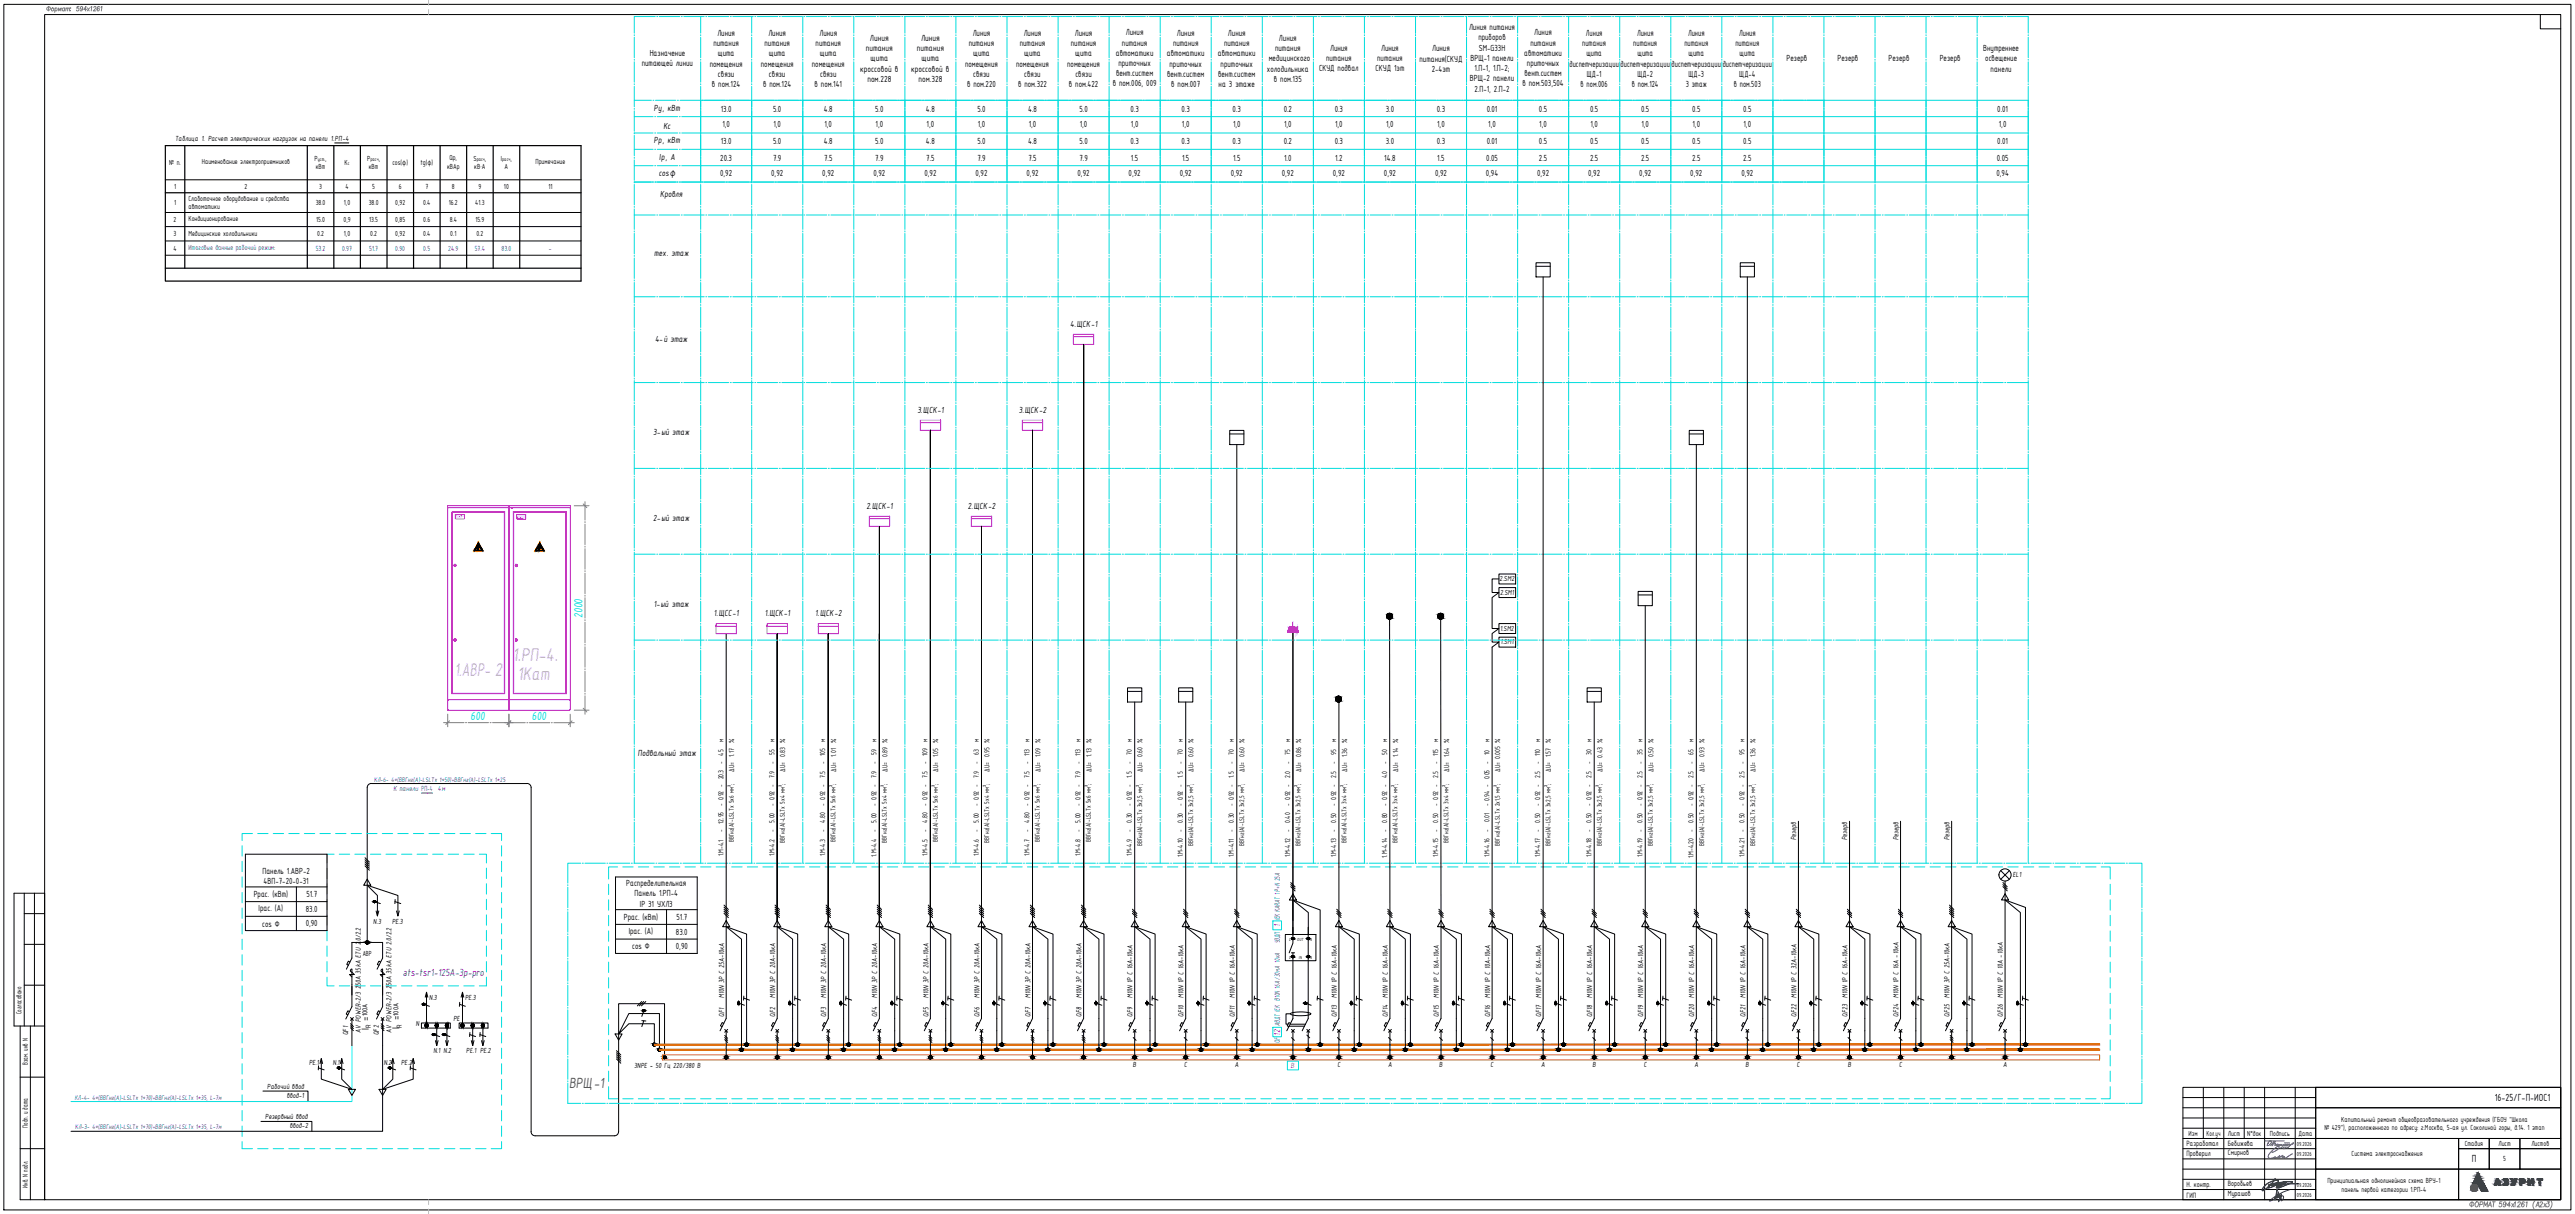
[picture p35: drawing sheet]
<svg xmlns="http://www.w3.org/2000/svg" width="1261mm" height="594mm" viewBox="0 0 1261 594" stroke-linecap="round" stroke-linejoin="round" font-family="sans-serif">
<defs><g id="words">
<g font-size="9.8" fill="#bf7fff">
<text x="251" y="323">1.РП-4.</text>
<text x="223" y="331">1.АВР- 2</text>
<text x="253" y="333">1Кат</text>
</g>
<text font-size="7.8" fill="#545454" x="279" y="533">ВРЩ-1</text>
<g font-size="6.3" fill="#0dd">
<text x="285" y="303" transform="rotate(-90 285 303)">2000</text>
<text x="230" y="352">600</text>
<text x="260" y="352">600</text>
</g>
<text font-size="5.5" fill="#00f" x="197" y="478">ats-tsr1-125A-3p-pro</text>
<g font-size="5.4">
<text x="181" y="504" transform="rotate(-90 181 504)">I =</text>
<text x="196" y="504" transform="rotate(-90 196 504)">I =</text>
<text x="1222" y="539">16-25/Г-П-ИОС1</text>
<text x="1210" y="569">П</text>
</g>
<g font-size="4.7">
<text x="351" y="18">Линия</text>
<text x="376" y="18">Линия</text>
<text x="401" y="18">Линия</text>
<text x="476" y="18">Линия</text>
<text x="501" y="18">Линия</text>
<text x="526" y="18">Линия</text>
<text x="551" y="17">Линия</text>
<text x="576" y="18">Линия</text>
<text x="601" y="18">Линия</text>
<text x="719" y="15">Линия питания</text>
<text x="751" y="17">Линия</text>
<text x="777" y="18">Линия</text>
<text x="802" y="18">Линия</text>
<text x="827" y="18">Линия</text>
<text x="852" y="18">Линия</text>
<text x="349" y="23">питания</text>
<text x="374" y="23">питания</text>
<text x="399" y="23">питания</text>
<text x="426" y="20">Линия</text>
<text x="451" y="20">Линия</text>
<text x="474" y="23">питания</text>
<text x="499" y="23">питания</text>
<text x="524" y="23">питания</text>
<text x="549" y="22">питания</text>
<text x="574" y="23">питания</text>
<text x="599" y="23">питания</text>
<text x="626" y="20">Линия</text>
<text x="724" y="20">приборов</text>
<text x="749" y="22">питания</text>
<text x="775" y="23">питания</text>
<text x="800" y="23">питания</text>
<text x="825" y="23">питания</text>
<text x="850" y="23">питания</text>
<text x="318" y="27">Назначение</text>
<text x="351" y="28">щита</text>
<text x="376" y="28">щита</text>
<text x="402" y="28">щита</text>
<text x="424" y="25">питания</text>
<text x="449" y="25">питания</text>
<text x="476" y="28">щита</text>
<text x="501" y="28">щита</text>
<text x="527" y="28">щита</text>
<text x="546" y="27">автоматики</text>
<text x="571" y="28">автоматики</text>
<text x="596" y="28">автоматики</text>
<text x="624" y="25">питания</text>
<text x="649" y="30">питания</text>
<text x="651" y="25">Линия</text>
<text x="674" y="30">питания</text>
<text x="676" y="25">Линия</text>
<text x="701" y="25">Линия</text>
<text x="720" y="30">ВРЩ-1 панели</text>
<text x="724" y="25">SM-G33H</text>
<text x="746" y="27">автоматики</text>
<text x="777" y="28">щита</text>
<text x="802" y="28">щита</text>
<text x="827" y="28">щита</text>
<text x="852" y="28">щита</text>
<text x="875" y="30">Резерв</text>
<text x="900" y="30">Резерв</text>
<text x="925" y="30">Резерв</text>
<text x="950" y="30">Резерв</text>
<text x="971" y="25">Внутреннее</text>
<text x="314" y="32">питающей линии</text>
<text x="348" y="33">помещения</text>
<text x="373" y="33">помещения</text>
<text x="398" y="33">помещения</text>
<text x="421" y="35">кроссовой в</text>
<text x="426" y="30">щита</text>
<text x="446" y="35">кроссовой в</text>
<text x="451" y="30">щита</text>
<text x="473" y="33">помещения</text>
<text x="498" y="33">помещения</text>
<text x="523" y="33">помещения</text>
<text x="548" y="32">приточных</text>
<text x="573" y="33">приточных</text>
<text x="598" y="33">приточных</text>
<text x="620" y="35">холодильника</text>
<text x="621" y="30">медицинского</text>
<text x="646" y="35">СКУД подвал</text>
<text x="673" y="35">СКУД 1эт</text>
<text x="695" y="30">питания(СКУД</text>
<text x="701" y="35">2-4эт</text>
<text x="722" y="35">1.П-1, 1.П-2;</text>
<text x="748" y="32">приточных</text>
<text x="768" y="33">диспетчеризации</text>
<text x="794" y="33">диспетчеризации</text>
<text x="818" y="33">диспетчеризации</text>
<text x="844" y="33">диспетчеризации</text>
<text x="972" y="30">освещение</text>
<text x="975" y="35">панели</text>
<text x="352" y="38">связи</text>
<text x="377" y="38">связи</text>
<text x="402" y="38">связи</text>
<text x="425" y="40">пом.228</text>
<text x="450" y="40">пом.328</text>
<text x="477" y="38">связи</text>
<text x="502" y="38">связи</text>
<text x="527" y="38">связи</text>
<text x="546" y="37">вент.систем</text>
<text x="571" y="38">вент.систем</text>
<text x="596" y="38">вент.систем</text>
<text x="624" y="40">в пом.135</text>
<text x="720" y="40">ВРЩ-2 панели</text>
<text x="746" y="37">вент.систем</text>
<text x="777" y="38">ЩД-1</text>
<text x="802" y="38">ЩД-2</text>
<text x="827" y="38">ЩД-3</text>
<text x="852" y="38">ЩД-4</text>
<text x="349" y="43">в пом.124</text>
<text x="374" y="43">в пом.124</text>
<text x="399" y="43">в пом.141</text>
<text x="474" y="43">в пом.220</text>
<text x="498" y="43">в пом.322</text>
<text x="523" y="43">в пом.422</text>
<text x="545" y="42">в пом.006, 009</text>
<text x="574" y="43">в пом.007</text>
<text x="597" y="43">на 3 этаже</text>
<text x="722" y="45">2.П-1, 2.П-2</text>
<text x="745" y="42">в пом.503,504</text>
<text x="774" y="43">в пом.006</text>
<text x="799" y="43">в пом.124</text>
<text x="825" y="43">3 этаж</text>
<text x="849" y="43">в пом.503</text>
<text x="320" y="54">Ру, кВт</text>
<text x="353" y="55">13.0</text>
<text x="379" y="55">5.0</text>
<text x="403" y="55">4.8</text>
<text x="429" y="55">5.0</text>
<text x="453" y="55">4.8</text>
<text x="479" y="55">5.0</text>
<text x="503" y="55">4.8</text>
<text x="529" y="55">5.0</text>
<text x="554" y="55">0.3</text>
<text x="579" y="55">0.3</text>
<text x="604" y="55">0.3</text>
<text x="629" y="55">0.2</text>
<text x="654" y="55">0.3</text>
<text x="679" y="55">3.0</text>
<text x="704" y="55">0.3</text>
<text x="728" y="55">0.01</text>
<text x="754" y="55">0.5</text>
<text x="779" y="55">0.5</text>
<text x="804" y="55">0.5</text>
<text x="829" y="55">0.5</text>
<text x="854" y="55">0.5</text>
<text x="978" y="55">0.01</text>
<text x="325" y="63">Кс</text>
<text x="354" y="62">1,0</text>
<text x="379" y="62">1,0</text>
<text x="404" y="62">1,0</text>
<text x="429" y="62">1,0</text>
<text x="454" y="62">1,0</text>
<text x="479" y="62">1,0</text>
<text x="504" y="62">1,0</text>
<text x="529" y="62">1,0</text>
<text x="554" y="62">1,0</text>
<text x="579" y="62">1,0</text>
<text x="604" y="62">1,0</text>
<text x="629" y="62">1,0</text>
<text x="654" y="62">1,0</text>
<text x="679" y="62">1,0</text>
<text x="704" y="62">1,0</text>
<text x="729" y="62">1,0</text>
<text x="754" y="62">1,0</text>
<text x="779" y="62">1,0</text>
<text x="804" y="62">1,0</text>
<text x="829" y="62">1,0</text>
<text x="854" y="62">1,0</text>
<text x="979" y="62">1,0</text>
<text x="320" y="70">Рр, кВт</text>
<text x="353" y="71">13.0</text>
<text x="379" y="71">5.0</text>
<text x="403" y="71">4.8</text>
<text x="429" y="71">5.0</text>
<text x="453" y="71">4.8</text>
<text x="479" y="71">5.0</text>
<text x="503" y="71">4.8</text>
<text x="529" y="71">5.0</text>
<text x="554" y="71">0.3</text>
<text x="579" y="71">0.3</text>
<text x="604" y="71">0.3</text>
<text x="629" y="71">0.2</text>
<text x="654" y="71">0.3</text>
<text x="679" y="71">3.0</text>
<text x="704" y="71">0.3</text>
<text x="728" y="71">0.01</text>
<text x="754" y="71">0.5</text>
<text x="779" y="71">0.5</text>
<text x="804" y="71">0.5</text>
<text x="829" y="71">0.5</text>
<text x="854" y="71">0.5</text>
<text x="978" y="71">0.01</text>
<text x="323" y="78">Iр, А</text>
<text x="353" y="79">20.3</text>
<text x="379" y="79">7.9</text>
<text x="404" y="79">7.5</text>
<text x="429" y="79">7.9</text>
<text x="454" y="79">7.5</text>
<text x="479" y="79">7.9</text>
<text x="504" y="79">7.5</text>
<text x="529" y="79">7.9</text>
<text x="554" y="79">1.5</text>
<text x="579" y="79">1.5</text>
<text x="604" y="79">1.5</text>
<text x="629" y="79">1.0</text>
<text x="654" y="79">1.2</text>
<text x="678" y="79">14.8</text>
<text x="704" y="79">1.5</text>
<text x="728" y="79">0.05</text>
<text x="754" y="79">2.5</text>
<text x="779" y="79">2.5</text>
<text x="804" y="79">2.5</text>
<text x="829" y="79">2.5</text>
<text x="854" y="79">2.5</text>
<text x="978" y="79">0.05</text>
<text x="323" y="86">cosφ</text>
<text x="353" y="86">0,92</text>
<text x="378" y="86">0,92</text>
<text x="403" y="86">0,92</text>
<text x="428" y="86">0,92</text>
<text x="453" y="86">0,92</text>
<text x="478" y="86">0,92</text>
<text x="503" y="86">0,92</text>
<text x="528" y="86">0,92</text>
<text x="553" y="86">0,92</text>
<text x="578" y="86">0,92</text>
<text x="603" y="86">0,92</text>
<text x="628" y="86">0,92</text>
<text x="653" y="86">0,92</text>
<text x="678" y="86">0,92</text>
<text x="703" y="86">0,92</text>
<text x="728" y="86">0,94</text>
<text x="753" y="86">0,92</text>
<text x="778" y="86">0,92</text>
<text x="803" y="86">0,92</text>
<text x="828" y="86">0,92</text>
<text x="853" y="86">0,92</text>
<text x="978" y="86">0,94</text>
<text x="323" y="96">Кровля</text>
<text x="320" y="125">тех. этаж</text>
<text x="524" y="160">4.ЩСК-1</text>
<text x="321" y="167">4-й этаж</text>
<text x="449" y="202">3.ЩСК-1</text>
<text x="499" y="202">3.ЩСК-2</text>
<text x="320" y="213">3-ый этаж</text>
<text x="424" y="249">2.ЩСК-1</text>
<text x="474" y="249">2.ЩСК-2</text>
<text x="320" y="255">2-ый этаж</text>
<text x="320" y="297">1-ый этаж</text>
<text x="350" y="302">1.ЩСС-1</text>
<text x="374" y="302">1.ЩСК-1</text>
<text x="399" y="302">1.ЩСК-2</text>
<text x="312" y="370">Подвальный этаж</text>
<text x="128" y="427">Панель 1.АВР-2</text>
<text x="129" y="432">4ВП-7-20-0-31</text>
<text x="307" y="434">Распределительная</text>
<text x="124" y="439">Ррас. (кВт)</text>
<text x="150" y="439">51.7</text>
<text x="311" y="439">Панель 1.РП-4</text>
<text x="313" y="444">IP 31 УХЛ3</text>
<text x="127" y="446">Iрас. (А)</text>
<text x="150" y="446">83.0</text>
<text x="305" y="450">Ррас. (кВт)</text>
<text x="128" y="453">cos Ф</text>
<text x="150" y="453">0,90</text>
<text x="331" y="450">51.7</text>
<text x="308" y="457">Iрас. (А)</text>
<text x="331" y="457">83.0</text>
<text x="310" y="465">cos Ф</text>
<text x="331" y="464">0,90</text>
</g>
<g font-size="4.7" fill="#7f00ff">
<text x="627" y="454" transform="rotate(-90 627 454)">1</text>
<text x="627" y="507" transform="rotate(-90 627 507)">12</text>
</g>
<g font-size="4">
<text x="1071" y="561">Разработал</text>
<text x="1091" y="561">Бебижева</text>
<text x="1071" y="566">Проверил</text>
<text x="1091" y="565">Смирнов</text>
<text x="1071" y="581">Н. контр.</text>
<text x="1091" y="580">Воробьев</text>
<text x="1071" y="586">ГИП</text>
<text x="1091" y="585">Мурашов</text>
</g>
<g font-size="3.9">
<text x="86" y="69">Таблица 1. Расчет электрических нагрузок на панели 1.РП-4</text>
<text x="83" y="81">№ п.</text>
<text x="99" y="80">Наименование электроприемников</text>
<text x="154" y="79">Р</text>
<text x="155" y="83">кВт</text>
<text x="159" y="79">,</text>
<text x="169" y="81">К</text>
<text x="180" y="79">Р</text>
<text x="181" y="83">кВт</text>
<text x="185" y="79">,</text>
<text x="192" y="81">cos(φ)</text>
<text x="206" y="81">tg(φ)</text>
<text x="219" y="83">кВАр</text>
<text x="220" y="78">Qр,</text>
<text x="232" y="79">S</text>
<text x="232" y="83">кВ·А</text>
<text x="237" y="79">,</text>
<text x="245" y="79">I</text>
<text x="247" y="83">А</text>
<text x="250" y="79">,</text>
<text x="262" y="80">Примечание</text>
<text x="85" y="92">1</text>
<text x="120" y="92">2</text>
<text x="156" y="92">3</text>
<text x="169" y="92">4</text>
<text x="182" y="92">5</text>
<text x="195" y="92">6</text>
<text x="208" y="92">7</text>
<text x="221" y="92">8</text>
<text x="234" y="92">9</text>
<text x="247" y="92">10</text>
<text x="268" y="92">11</text>
<text x="85" y="100">1</text>
<text x="92" y="98">Слаботочное оборудование и средства</text>
<text x="155" y="100">38.0</text>
<text x="168" y="100">1,0</text>
<text x="181" y="100">38.0</text>
<text x="194" y="100">0,92</text>
<text x="207" y="100">0.4</text>
<text x="220" y="100">16.2</text>
<text x="233" y="100">41.3</text>
<text x="92" y="103">автоматики</text>
<text x="85" y="109">2</text>
<text x="92" y="108">Кондиционирование</text>
<text x="155" y="109">15.0</text>
<text x="168" y="108">0,9</text>
<text x="181" y="109">13.5</text>
<text x="194" y="108">0,85</text>
<text x="207" y="109">0.6</text>
<text x="220" y="109">8.4</text>
<text x="233" y="109">15.9</text>
<text x="85" y="116">3</text>
<text x="92" y="115">Медицинские холодильники</text>
<text x="155" y="116">0.2</text>
<text x="168" y="115">1,0</text>
<text x="181" y="116">0.2</text>
<text x="194" y="115">0,92</text>
<text x="207" y="116">0.4</text>
<text x="220" y="116">0.1</text>
<text x="233" y="116">0.2</text>
<text x="85" y="123">4</text>
<text x="734" y="284">2.SM2</text>
<text x="734" y="291">2.SM1</text>
<text x="734" y="309">1.SM2</text>
<text x="735" y="315">1.SM1</text>
<text x="354" y="363" transform="rotate(-90 354 363)">м</text>
<text x="379" y="363" transform="rotate(-90 379 363)">м</text>
<text x="404" y="363" transform="rotate(-90 404 363)">м</text>
<text x="429" y="363" transform="rotate(-90 429 363)">м</text>
<text x="454" y="363" transform="rotate(-90 454 363)">м</text>
<text x="479" y="363" transform="rotate(-90 479 363)">м</text>
<text x="504" y="363" transform="rotate(-90 504 363)">м</text>
<text x="529" y="363" transform="rotate(-90 529 363)">м</text>
<text x="554" y="363" transform="rotate(-90 554 363)">м</text>
<text x="579" y="363" transform="rotate(-90 579 363)">м</text>
<text x="604" y="363" transform="rotate(-90 604 363)">м</text>
<text x="632" y="363" transform="rotate(-90 632 363)">м</text>
<text x="654" y="363" transform="rotate(-90 654 363)">м</text>
<text x="679" y="363" transform="rotate(-90 679 363)">м</text>
<text x="704" y="363" transform="rotate(-90 704 363)">м</text>
<text x="729" y="363" transform="rotate(-90 729 363)">м</text>
<text x="754" y="363" transform="rotate(-90 754 363)">м</text>
<text x="779" y="363" transform="rotate(-90 779 363)">м</text>
<text x="804" y="363" transform="rotate(-90 804 363)">м</text>
<text x="829" y="363" transform="rotate(-90 829 363)">м</text>
<text x="854" y="363" transform="rotate(-90 854 363)">м</text>
<text x="354" y="370" transform="rotate(-90 354 370)">45</text>
<text x="379" y="370" transform="rotate(-90 379 370)">55</text>
<text x="429" y="370" transform="rotate(-90 429 370)">59</text>
<text x="479" y="370" transform="rotate(-90 479 370)">63</text>
<text x="504" y="370" transform="rotate(-90 504 370)">113</text>
<text x="529" y="370" transform="rotate(-90 529 370)">113</text>
<text x="554" y="370" transform="rotate(-90 554 370)">70</text>
<text x="579" y="370" transform="rotate(-90 579 370)">70</text>
<text x="604" y="370" transform="rotate(-90 604 370)">70</text>
<text x="632" y="370" transform="rotate(-90 632 370)">75</text>
<text x="654" y="370" transform="rotate(-90 654 370)">95</text>
<text x="679" y="370" transform="rotate(-90 679 370)">50</text>
<text x="704" y="370" transform="rotate(-90 704 370)">115</text>
<text x="729" y="369" transform="rotate(-90 729 369)">10</text>
<text x="754" y="370" transform="rotate(-90 754 370)">110</text>
<text x="779" y="370" transform="rotate(-90 779 370)">30</text>
<text x="804" y="370" transform="rotate(-90 804 370)">35</text>
<text x="829" y="370" transform="rotate(-90 829 370)">65</text>
<text x="854" y="370" transform="rotate(-90 854 370)">95</text>
<text x="360" y="378" transform="rotate(-90 360 378)">ΔU= 1.17 %</text>
<text x="385" y="378" transform="rotate(-90 385 378)">ΔU= 0.83 %</text>
<text x="409" y="378" transform="rotate(-90 409 378)">ΔU= 1.01 %</text>
<text x="435" y="378" transform="rotate(-90 435 378)">ΔU= 0.89 %</text>
<text x="459" y="378" transform="rotate(-90 459 378)">ΔU= 1.05 %</text>
<text x="485" y="378" transform="rotate(-90 485 378)">ΔU= 0.95 %</text>
<text x="509" y="378" transform="rotate(-90 509 378)">ΔU= 1.09 %</text>
<text x="534" y="378" transform="rotate(-90 534 378)">ΔU= 1.13 %</text>
<text x="559" y="378" transform="rotate(-90 559 378)">ΔU= 0.60 %</text>
<text x="584" y="378" transform="rotate(-90 584 378)">ΔU= 0.60 %</text>
<text x="609" y="378" transform="rotate(-90 609 378)">ΔU= 0.60 %</text>
<text x="637" y="378" transform="rotate(-90 637 378)">ΔU= 0.86 %</text>
<text x="660" y="378" transform="rotate(-90 660 378)">ΔU= 1.36 %</text>
<text x="685" y="378" transform="rotate(-90 685 378)">ΔU= 1.14 %</text>
<text x="710" y="378" transform="rotate(-90 710 378)">ΔU= 1.64 %</text>
<text x="735" y="378" transform="rotate(-90 735 378)">ΔU= 0.005 %</text>
<text x="759" y="378" transform="rotate(-90 759 378)">ΔU= 1.57 %</text>
<text x="785" y="378" transform="rotate(-90 785 378)">ΔU= 0.43 %</text>
<text x="810" y="378" transform="rotate(-90 810 378)">ΔU= 0.50 %</text>
<text x="835" y="378" transform="rotate(-90 835 378)">ΔU= 0.93 %</text>
<text x="860" y="378" transform="rotate(-90 860 378)">ΔU= 1.36 %</text>
<text x="379" y="381" transform="rotate(-90 379 381)">7.9</text>
<text x="404" y="381" transform="rotate(-90 404 381)">7.5</text>
<text x="429" y="381" transform="rotate(-90 429 381)">7.9</text>
<text x="454" y="381" transform="rotate(-90 454 381)">7.5</text>
<text x="479" y="381" transform="rotate(-90 479 381)">7.9</text>
<text x="504" y="381" transform="rotate(-90 504 381)">7.5</text>
<text x="529" y="381" transform="rotate(-90 529 381)">7.9</text>
<text x="554" y="381" transform="rotate(-90 554 381)">1.5</text>
<text x="579" y="381" transform="rotate(-90 579 381)">1.5</text>
<text x="604" y="381" transform="rotate(-90 604 381)">1.5</text>
<text x="632" y="381" transform="rotate(-90 632 381)">2.0</text>
<text x="654" y="381" transform="rotate(-90 654 381)">2.5</text>
<text x="679" y="381" transform="rotate(-90 679 381)">4.0</text>
<text x="704" y="381" transform="rotate(-90 704 381)">2.5</text>
<text x="754" y="381" transform="rotate(-90 754 381)">2.5</text>
<text x="779" y="381" transform="rotate(-90 779 381)">2.5</text>
<text x="804" y="381" transform="rotate(-90 804 381)">2.5</text>
<text x="829" y="381" transform="rotate(-90 829 381)">2.5</text>
<text x="854" y="381" transform="rotate(-90 854 381)">2.5</text>
<text x="379" y="403" transform="rotate(-90 379 403)">5.00</text>
<text x="404" y="403" transform="rotate(-90 404 403)">4.80</text>
<text x="429" y="403" transform="rotate(-90 429 403)">5.00</text>
<text x="454" y="403" transform="rotate(-90 454 403)">4.80</text>
<text x="479" y="403" transform="rotate(-90 479 403)">5.00</text>
<text x="504" y="403" transform="rotate(-90 504 403)">4.80</text>
<text x="529" y="403" transform="rotate(-90 529 403)">5.00</text>
<text x="554" y="403" transform="rotate(-90 554 403)">0.30</text>
<text x="579" y="403" transform="rotate(-90 579 403)">0.30</text>
<text x="604" y="403" transform="rotate(-90 604 403)">0.30</text>
<text x="632" y="403" transform="rotate(-90 632 403)">0.40</text>
<text x="654" y="403" transform="rotate(-90 654 403)">0.50</text>
<text x="679" y="403" transform="rotate(-90 679 403)">0.80</text>
<text x="704" y="403" transform="rotate(-90 704 403)">0.50</text>
<text x="729" y="402" transform="rotate(-90 729 402)">0.01</text>
<text x="754" y="403" transform="rotate(-90 754 403)">0.50</text>
<text x="779" y="403" transform="rotate(-90 779 403)">0.50</text>
<text x="804" y="403" transform="rotate(-90 804 403)">0.50</text>
<text x="829" y="403" transform="rotate(-90 829 403)">0.50</text>
<text x="854" y="403" transform="rotate(-90 854 403)">0.50</text>
<text x="880" y="411" transform="rotate(-90 880 411)">Резерв</text>
<text x="905" y="411" transform="rotate(-90 905 411)">Резерв</text>
<text x="930" y="411" transform="rotate(-90 930 411)">Резерв</text>
<text x="955" y="411" transform="rotate(-90 955 411)">Резерв</text>
<text x="354" y="419" transform="rotate(-90 354 419)">1.М-4.1</text>
<text x="379" y="419" transform="rotate(-90 379 419)">1.М-4.2</text>
<text x="404" y="419" transform="rotate(-90 404 419)">1.М-4.3</text>
<text x="429" y="419" transform="rotate(-90 429 419)">1.М-4.4</text>
<text x="454" y="419" transform="rotate(-90 454 419)">1.М-4.5</text>
<text x="479" y="419" transform="rotate(-90 479 419)">1.М-4.6</text>
<text x="504" y="419" transform="rotate(-90 504 419)">1.М-4.7</text>
<text x="529" y="419" transform="rotate(-90 529 419)">1.М-4.8</text>
<text x="554" y="419" transform="rotate(-90 554 419)">1.М-4.9</text>
<text x="579" y="420" transform="rotate(-90 579 420)">1.М-4.10</text>
<text x="604" y="419" transform="rotate(-90 604 419)">1.М-4.11</text>
<text x="632" y="420" transform="rotate(-90 632 420)">1.М-4.12</text>
<text x="654" y="420" transform="rotate(-90 654 420)">1.М-4.13</text>
<text x="679" y="420" transform="rotate(-90 679 420)">1.М-4.14</text>
<text x="704" y="420" transform="rotate(-90 704 420)">1.М-4.15</text>
<text x="729" y="420" transform="rotate(-90 729 420)">1.М-4.16</text>
<text x="754" y="420" transform="rotate(-90 754 420)">1.М-4.17</text>
<text x="779" y="420" transform="rotate(-90 779 420)">1.М-4.18</text>
<text x="804" y="420" transform="rotate(-90 804 420)">1.М-4.19</text>
<text x="829" y="420" transform="rotate(-90 829 420)">1.М-4.20</text>
<text x="854" y="420" transform="rotate(-90 854 420)">1.М-4.21</text>
<text x="986" y="429">EL1</text>
<text x="183" y="452">N.3</text>
<text x="192" y="452">PE.3</text>
<text x="178" y="468">АВР</text>
<text x="210" y="490">N.3</text>
<text x="228" y="490">PE.3</text>
<text x="355" y="489" transform="rotate(-90 355 489)">M10N 3P C 25А-10кА</text>
<text x="380" y="489" transform="rotate(-90 380 489)">M10N 3P C 20А-10кА</text>
<text x="405" y="489" transform="rotate(-90 405 489)">M10N 3P C 20А-10кА</text>
<text x="430" y="489" transform="rotate(-90 430 489)">M10N 3P C 20А-10кА</text>
<text x="455" y="489" transform="rotate(-90 455 489)">M10N 3P C 20А-10кА</text>
<text x="480" y="489" transform="rotate(-90 480 489)">M10N 3P C 20А-10кА</text>
<text x="505" y="489" transform="rotate(-90 505 489)">M10N 3P C 20А-10кА</text>
<text x="530" y="489" transform="rotate(-90 530 489)">M10N 3P C 20А-10кА</text>
<text x="555" y="489" transform="rotate(-90 555 489)">M10N 1P C 16А-10кА</text>
<text x="580" y="489" transform="rotate(-90 580 489)">M10N 1P C 16А-10кА</text>
<text x="605" y="489" transform="rotate(-90 605 489)">M10N 1P C 16А-10кА</text>
<text x="655" y="489" transform="rotate(-90 655 489)">M10N 1P C 16А-10кА</text>
<text x="680" y="489" transform="rotate(-90 680 489)">M10N 1P C 16А-10кА</text>
<text x="705" y="489" transform="rotate(-90 705 489)">M10N 1P C 16А-10кА</text>
<text x="730" y="489" transform="rotate(-90 730 489)">M10N 1P C 10А-10кА</text>
<text x="755" y="489" transform="rotate(-90 755 489)">M10N 1P C 16А-10кА</text>
<text x="780" y="489" transform="rotate(-90 780 489)">M10N 1P C 16А-10кА</text>
<text x="805" y="489" transform="rotate(-90 805 489)">M10N 1P C 16А-10кА</text>
<text x="830" y="489" transform="rotate(-90 830 489)">M10N 1P C 16А-10кА</text>
<text x="855" y="489" transform="rotate(-90 855 489)">M10N 1P C 16А-10кА</text>
<text x="880" y="489" transform="rotate(-90 880 489)">M10N 1P C 32А-10кА</text>
<text x="905" y="489" transform="rotate(-90 905 489)">M10N 1P C 16А-10кА</text>
<text x="930" y="489" transform="rotate(-90 930 489)">M10N 1P C 16А -10кА</text>
<text x="955" y="489" transform="rotate(-90 955 489)">M10N 3P C 25А-10кА</text>
<text x="981" y="489" transform="rotate(-90 981 489)">M10N 1P C 10А -10кА</text>
<text x="11" y="496" transform="rotate(-90 11 496)">Согласовано</text>
<text x="180" y="497" transform="rotate(-90 180 497)">100А</text>
<text x="195" y="497" transform="rotate(-90 195 497)">100А</text>
<text x="355" y="498" transform="rotate(-90 355 498)">QF1</text>
<text x="380" y="498" transform="rotate(-90 380 498)">QF2</text>
<text x="405" y="498" transform="rotate(-90 405 498)">QF3</text>
<text x="430" y="498" transform="rotate(-90 430 498)">QF4</text>
<text x="455" y="498" transform="rotate(-90 455 498)">QF5</text>
<text x="480" y="498" transform="rotate(-90 480 498)">QF6</text>
<text x="505" y="498" transform="rotate(-90 505 498)">QF7</text>
<text x="530" y="498" transform="rotate(-90 530 498)">QF8</text>
<text x="555" y="498" transform="rotate(-90 555 498)">QF9</text>
<text x="580" y="498" transform="rotate(-90 580 498)">QF10</text>
<text x="605" y="498" transform="rotate(-90 605 498)">QF11</text>
<text x="655" y="498" transform="rotate(-90 655 498)">QF13</text>
<text x="680" y="498" transform="rotate(-90 680 498)">QF14</text>
<text x="705" y="498" transform="rotate(-90 705 498)">QF15</text>
<text x="730" y="498" transform="rotate(-90 730 498)">QF16</text>
<text x="755" y="498" transform="rotate(-90 755 498)">QF17</text>
<text x="780" y="498" transform="rotate(-90 780 498)">QF18</text>
<text x="805" y="498" transform="rotate(-90 805 498)">QF19</text>
<text x="830" y="498" transform="rotate(-90 830 498)">QF20</text>
<text x="855" y="498" transform="rotate(-90 855 498)">QF21</text>
<text x="880" y="498" transform="rotate(-90 880 498)">QF22</text>
<text x="905" y="498" transform="rotate(-90 905 498)">QF23</text>
<text x="930" y="498" transform="rotate(-90 930 498)">QF24</text>
<text x="955" y="498" transform="rotate(-90 955 498)">QF25</text>
<text x="981" y="498" transform="rotate(-90 981 498)">QF26</text>
<text x="204" y="502">N</text>
<text x="222" y="500">PE</text>
<text x="171" y="507" transform="rotate(-90 171 507)">QF1</text>
<text x="177" y="505" transform="rotate(-90 177 505)">AV POWER-2/3 250А 35kA EТU 2.0/2.2</text>
<text x="186" y="507" transform="rotate(-90 186 507)">QF2</text>
<text x="192" y="505" transform="rotate(-90 192 505)">AV POWER-2/3 250А 35kA EТU 2.0/2.2</text>
<text x="212" y="515">N.1 N.2</text>
<text x="228" y="515">PE.1 PE.2</text>
<text x="14" y="521" transform="rotate(-90 14 521)">Взам. инв N</text>
<text x="151" y="521">PE.1</text>
<text x="163" y="521">N.1</text>
<text x="188" y="521">N.2</text>
<text x="196" y="521">PE.2</text>
<text x="311" y="523">3NPE ~ 50 Гц 220/380 В</text>
<text x="555" y="522">В</text>
<text x="580" y="522">С</text>
<text x="605" y="522">А</text>
<text x="655" y="522">С</text>
<text x="680" y="522">А</text>
<text x="705" y="522">В</text>
<text x="730" y="522">С</text>
<text x="755" y="522">А</text>
<text x="780" y="522">В</text>
<text x="805" y="522">С</text>
<text x="830" y="522">А</text>
<text x="855" y="522">В</text>
<text x="880" y="522">С</text>
<text x="905" y="522">В</text>
<text x="930" y="522">С</text>
<text x="981" y="522">А</text>
<text x="131" y="533">Рабочий ввод</text>
<text x="140" y="537">ввод-1</text>
<text x="14" y="552" transform="rotate(-90 14 552)">Подп. и дата</text>
<text x="130" y="548">Резервный ввод</text>
<text x="1146" y="549">Капитальный ремонт общеобразовательного учреждения (ГБОУ &quot;Школа</text>
<text x="142" y="552">ввод-2</text>
<text x="1072" y="556">Изм</text>
<text x="1080" y="556">Кол.уч</text>
<text x="1091" y="556">Лист</text>
<text x="1100" y="556">N°док</text>
<text x="1111" y="556">Подпись</text>
<text x="1125" y="556">Дата</text>
<text x="1138" y="553">№ 429&quot;), расположенного по адресу: г.Москва, 5-ая ул. Соколиной горы, д.14. 1 этап</text>
<text x="1207" y="561">Стадия</text>
<text x="1223" y="561">Лист</text>
<text x="1239" y="561">Листов</text>
<text x="1151" y="565">Система электроснабжения</text>
<text x="1226" y="568">5</text>
<text x="14" y="581" transform="rotate(-90 14 581)">Инв. N подл.</text>
<text x="1140" y="579">Принципиальная однолинейная схема ВРУ-1</text>
<text x="1146" y="583">панель первой категории 1.РП-4</text>
</g>
<g font-size="3.9" fill="#00f">
<text x="92" y="122">Итоговые данные рабочий режим:</text>
<text x="155" y="123">53.2</text>
<text x="168" y="123">0.97</text>
<text x="181" y="123">51.7</text>
<text x="194" y="123">0.90</text>
<text x="207" y="123">0.5</text>
<text x="219" y="123">24.9</text>
<text x="232" y="123">57.4</text>
<text x="246" y="123">83.0</text>
<text x="269" y="123">-</text>
<text x="193" y="387">К панели РП-4</text>
<text x="214" y="387">4м</text>
<text x="627" y="450" transform="rotate(-90 627 450)">IEK KARAT 1Р+N 25А</text>
<text x="627" y="462" transform="rotate(-90 627 462)">УЗДП</text>
<text x="627" y="502" transform="rotate(-90 627 502)">АВДТ IEK B10N 16А/30мА 10кА</text>
<text x="627" y="511" transform="rotate(-90 627 511)">QF</text>
</g>
<text font-size="3.9" fill="#7f00ff" x="632" y="523">В</text>
<g font-size="3.8">
<text x="182" y="503" transform="rotate(-90 182 503)">R</text>
<text x="197" y="503" transform="rotate(-90 197 503)">R</text>
</g>
<g font-size="3.6">
<text x="354" y="374" transform="rotate(-90 354 374)">-</text>
<text x="379" y="374" transform="rotate(-90 379 374)">-</text>
<text x="404" y="374" transform="rotate(-90 404 374)">- 105</text>
<text x="429" y="374" transform="rotate(-90 429 374)">-</text>
<text x="454" y="374" transform="rotate(-90 454 374)">- 109</text>
<text x="479" y="374" transform="rotate(-90 479 374)">-</text>
<text x="504" y="374" transform="rotate(-90 504 374)">-</text>
<text x="529" y="374" transform="rotate(-90 529 374)">-</text>
<text x="554" y="374" transform="rotate(-90 554 374)">-</text>
<text x="579" y="374" transform="rotate(-90 579 374)">-</text>
<text x="604" y="374" transform="rotate(-90 604 374)">-</text>
<text x="632" y="374" transform="rotate(-90 632 374)">-</text>
<text x="654" y="374" transform="rotate(-90 654 374)">-</text>
<text x="679" y="374" transform="rotate(-90 679 374)">-</text>
<text x="704" y="374" transform="rotate(-90 704 374)">-</text>
<text x="729" y="374" transform="rotate(-90 729 374)">-</text>
<text x="754" y="374" transform="rotate(-90 754 374)">-</text>
<text x="779" y="374" transform="rotate(-90 779 374)">-</text>
<text x="804" y="374" transform="rotate(-90 804 374)">-</text>
<text x="829" y="374" transform="rotate(-90 829 374)">-</text>
<text x="854" y="374" transform="rotate(-90 854 374)">-</text>
<text x="354" y="395" transform="rotate(-90 354 395)">- 0.92 - 20.3</text>
<text x="379" y="395" transform="rotate(-90 379 395)">- 0.92 -</text>
<text x="404" y="395" transform="rotate(-90 404 395)">- 0.92 -</text>
<text x="429" y="395" transform="rotate(-90 429 395)">- 0.92 -</text>
<text x="454" y="395" transform="rotate(-90 454 395)">- 0.92 -</text>
<text x="479" y="395" transform="rotate(-90 479 395)">- 0.92 -</text>
<text x="504" y="395" transform="rotate(-90 504 395)">- 0.92 -</text>
<text x="529" y="395" transform="rotate(-90 529 395)">- 0.92 -</text>
<text x="554" y="395" transform="rotate(-90 554 395)">- 0.92 -</text>
<text x="579" y="395" transform="rotate(-90 579 395)">- 0.92 -</text>
<text x="604" y="395" transform="rotate(-90 604 395)">- 0.92 -</text>
<text x="632" y="395" transform="rotate(-90 632 395)">- 0.92 -</text>
<text x="654" y="395" transform="rotate(-90 654 395)">- 0.92 -</text>
<text x="679" y="395" transform="rotate(-90 679 395)">- 0.92 -</text>
<text x="704" y="395" transform="rotate(-90 704 395)">- 0.92 -</text>
<text x="729" y="395" transform="rotate(-90 729 395)">- 0.94 - 0.05</text>
<text x="754" y="395" transform="rotate(-90 754 395)">- 0.92 -</text>
<text x="779" y="395" transform="rotate(-90 779 395)">- 0.92 -</text>
<text x="804" y="395" transform="rotate(-90 804 395)">- 0.92 -</text>
<text x="829" y="395" transform="rotate(-90 829 395)">- 0.92 -</text>
<text x="854" y="395" transform="rotate(-90 854 395)">- 0.92 -</text>
<text x="354" y="407" transform="rotate(-90 354 407)">- 12.95</text>
<text x="379" y="407" transform="rotate(-90 379 407)">-</text>
<text x="404" y="407" transform="rotate(-90 404 407)">-</text>
<text x="429" y="407" transform="rotate(-90 429 407)">-</text>
<text x="454" y="407" transform="rotate(-90 454 407)">-</text>
<text x="479" y="407" transform="rotate(-90 479 407)">-</text>
<text x="504" y="407" transform="rotate(-90 504 407)">-</text>
<text x="529" y="407" transform="rotate(-90 529 407)">-</text>
<text x="554" y="407" transform="rotate(-90 554 407)">-</text>
<text x="579" y="407" transform="rotate(-90 579 407)">-</text>
<text x="604" y="407" transform="rotate(-90 604 407)">-</text>
<text x="632" y="407" transform="rotate(-90 632 407)">-</text>
<text x="654" y="407" transform="rotate(-90 654 407)">-</text>
<text x="679" y="407" transform="rotate(-90 679 407)">-</text>
<text x="704" y="407" transform="rotate(-90 704 407)">-</text>
<text x="729" y="407" transform="rotate(-90 729 407)">-</text>
<text x="754" y="407" transform="rotate(-90 754 407)">-</text>
<text x="779" y="407" transform="rotate(-90 779 407)">-</text>
<text x="804" y="407" transform="rotate(-90 804 407)">-</text>
<text x="829" y="407" transform="rotate(-90 829 407)">-</text>
<text x="854" y="407" transform="rotate(-90 854 407)">-</text>
<text x="359" y="412" transform="rotate(-90 359 412)">BBГнг(А)-LSLTx 5х6 мм²;</text>
<text x="384" y="412" transform="rotate(-90 384 412)">BBГнг(А)-LSLTx 5х4 мм²;</text>
<text x="409" y="412" transform="rotate(-90 409 412)">BBГнг(А)-LSLTx 5х6 мм²;</text>
<text x="434" y="412" transform="rotate(-90 434 412)">BBГнг(А)-LSLTx 5х4 мм²;</text>
<text x="459" y="412" transform="rotate(-90 459 412)">BBГнг(А)-LSLTx 5х6 мм²;</text>
<text x="484" y="412" transform="rotate(-90 484 412)">BBГнг(А)-LSLTx 5х4 мм²;</text>
<text x="509" y="412" transform="rotate(-90 509 412)">BBГнг(А)-LSLTx 5х6 мм²;</text>
<text x="534" y="412" transform="rotate(-90 534 412)">BBГнг(А)-LSLTx 5х6 мм²;</text>
<text x="659" y="412" transform="rotate(-90 659 412)">BBГнг(А)-LSLTx 3х4 мм²;</text>
<text x="684" y="412" transform="rotate(-90 684 412)">BBГнг(А)-LSLTx 3х4 мм²;</text>
<text x="709" y="412" transform="rotate(-90 709 412)">BBГнг(А)-LSLTx 3х4 мм²;</text>
<text x="734" y="414" transform="rotate(-90 734 414)">BBГнг(А)-LSLTx 2х1,5 мм²;</text>
<text x="559" y="414" transform="rotate(-90 559 414)">BBГнг(А)-LSLTx 3х2,5 мм²;</text>
<text x="584" y="414" transform="rotate(-90 584 414)">BBГнг(А)-LSLTx 3х2,5 мм²;</text>
<text x="609" y="414" transform="rotate(-90 609 414)">BBГнг(А)-LSLTx 3х2,5 мм²;</text>
<text x="637" y="414" transform="rotate(-90 637 414)">BBГнг(А)-LSLTx 3х2,5 мм²;</text>
<text x="759" y="414" transform="rotate(-90 759 414)">BBГнг(А)-LSLTx 3х2,5 мм²;</text>
<text x="784" y="414" transform="rotate(-90 784 414)">BBГнг(А)-LSLTx 3х2,5 мм²;</text>
<text x="809" y="414" transform="rotate(-90 809 414)">BBГнг(А)-LSLTx 3х2,5 мм²;</text>
<text x="834" y="414" transform="rotate(-90 834 414)">BBГнг(А)-LSLTx 3х2,5 мм²;</text>
<text x="859" y="414" transform="rotate(-90 859 414)">BBГнг(А)-LSLTx 3х2,5 мм²;</text>
</g>
<g font-size="3.5" fill="#00f">
<text x="183" y="383">КЛ-6- 4*(ВВГнг(А)-LSLTx 1*50)+ВВГнг(А)-LSLTx 1*25</text>
<text x="37" y="538">КЛ-4- 4*(ВВГнг(А)-LSLTx 1*70)+ВВГнг(А)-LSLTx 1*35, L-7м</text>
<text x="37" y="553">КЛ-3- 4*(ВВГнг(А)-LSLTx 1*70)+ВВГнг(А)-LSLTx 1*35, L-7м</text>
</g>
<g font-size="3.1">
<text x="1125" y="561">09.2026</text>
<text x="1125" y="566">09.2026</text>
<text x="1125" y="581">09.2026</text>
<text x="1125" y="586">09.2026</text>
</g>
<g font-size="2.8">
<text x="156" y="79">уст.</text>
<text x="170" y="81">с</text>
<text x="181" y="79">расч</text>
<text x="233" y="79">расч</text>
<text x="246" y="79">расч</text>
</g>
<g font-size="2.3">
<text x="631" y="460">L</text>
<text x="635" y="460">OUT</text>
<text x="641" y="460">N</text>
<text x="631" y="469">L</text>
<text x="636" y="469">IN</text>
<text x="641" y="469">N</text>
</g>
<g font-size="2.1" fill="#f0f">
<text x="223" y="254">EKF</text>
<text x="253" y="254">EKF</text>
</g>
</g></defs>
<g fill="none" stroke="#000" stroke-width=".49">
<path d="M756 136v362l-3 6M856 136v362l-3 6M531 169v281zM456 211v239v-239M506 211v239v-239M606 218v280l-3 6M831 218v280l-3 6M431 258v192v-192M481 258v192v-192M734 288h8v4h-8zM734 281h8v5h-8zM734 283h-3v7h3l-3 2v16h3l-3 2v4h3l-3 3v181l-3 6"/>
<path d="M806 296v202l-3 6M356 310v188l-3 6M381 310v140v-140M381 310v188l-3 6M406 310v140v-140M431 310v140v-140M633 309v149M680 302l1 196-3 6M705 302l1 196-3 6M734 312h8v5h-8zM734 305h8v5h-8zM556 344v154l-3 6"/>
<path d="M581 344v154l-3 6M656 344v154l-3 6M781 344v154l-3 6M179 420l2 2M881 402v96l-3 6M906 402v96l-3 6M931 402v96l-3 6M956 402v96l-3 6M179 424l2 2M179 423l2 2M179 422l2 2M179 421l2 2"/>
<path d="M180 430l2 3h-4zM632 434l2 2M632 433l2 2M632 432l2 2M633 437l2 3h-4zM980 426l4 4M981 434l2 2M981 433l2 2M981 432l2 2M982 437l2 3h-4zM982 431v67l-3 6M984 426l-4 4"/>
<path d="M183 441l3 1M184 446l1 2v-2M185 448v-10l-5-5 15 5v10M193 441l3 1M193 440v2M194 446l1 2v-2M355 447l2 2M355 446l2 2M355 445l2 2M355 444l2 2M355 443l2 2M356 450l1 3h-3z"/>
<path d="M379 447l3 2M379 446l3 2M379 445l3 2M379 444l3 2M379 443l3 2M381 450l1 3h-3zM405 447l2 2M405 446l2 2M405 445l2 2M405 444l2 2M405 443l2 2M406 450l1 3h-3z"/>
<path d="M406 450v48l-3 6M430 447l2 2M430 446l2 2M430 445l2 2M430 444l2 2M430 443l2 2M431 450l1 3h-3zM431 450v48l-3 6M455 447l2 2M455 446l2 2M455 445l2 2M455 444l2 2"/>
<path d="M455 443l2 2M456 450l1 3h-3zM456 450v48l-3 6M480 447l2 2M480 446l2 2M480 445l2 2M480 444l2 2M480 443l2 2M481 450l1 3h-3zM481 450v48l-3 6M505 447l2 2M505 446l2 2"/>
<path d="M505 445l2 2M505 444l2 2M505 443l2 2M506 450l1 3h-3zM506 450v48l-3 6M530 447l2 2M530 446l2 2M530 445l2 2M530 444l2 2M530 443l2 2M531 450l1 3h-3zM531 450v48l-3 6"/>
<path d="M554 447l3 2M554 446l3 2M554 445l3 2M556 450l1 3h-3zM580 447l2 2M580 446l2 2M580 445l2 2M581 450l1 3h-3zM605 447l2 2M605 446l2 2M605 445l2 2M606 450l1 3h-3z"/>
<path d="M629 457h15v13h-15zM633 454v8l-2 4M641 454v44l-3 6M641 457v-10l-8-7 13 5v66M655 447l2 2M655 446l2 2M655 445l2 2M656 450l1 3h-3zM680 447l2 2M680 446l2 2M680 445l2 2M681 450l1 3h-3z"/>
<path d="M705 447l2 2M705 446l2 2M705 445l2 2M706 450l1 3h-3zM730 447l2 2M730 446l2 2M730 445l2 2M731 450l1 3h-3zM755 447l2 2M755 446l2 2M755 445l2 2M756 450l1 3h-3z"/>
<path d="M780 447l2 2M780 446l2 2M780 445l2 2M781 450l1 3h-3zM805 447l2 2M805 446l2 2M805 445l2 2M806 450l1 3h-3zM830 447l2 2M830 446l2 2M830 445l2 2M831 450l1 3h-3z"/>
<path d="M855 447l2 2M855 446l2 2M855 445l2 2M856 450l1 3h-3zM880 447l2 2M880 446l2 2M880 445l2 2M881 450l1 3h-3zM905 447l2 2M905 446l2 2M905 445l2 2M906 450l1 3h-3z"/>
<path d="M930 447l2 2M930 446l2 2M930 445l2 2M931 450l1 3h-3zM955 447l2 2M955 446l2 2M955 445l2 2M955 444l2 2M955 443l2 2M956 450l1 3h-3zM170 474l2-5v-8h15v8l-2 5M171 471v-1l-1 2h1"/>
<path d="M172 474a.7 .7 0 0 0 0 1 .7 .7 0 0 0 0 1M172 476l1 1h-2l1 1M172 474v19l-3 6M180 461v-76v-1l2-1 77 1 1 1v169l1 2h1h39l1-1 1-1M186 471v-1l-1 2h1M187 478l-1-1h2l-1-1a.8 .8 0 0 1 0-1 .8 .8 0 0 1 0-1v19l-3 6M632 466h2M633 466v32l-3 6M171 495h-1v1v1M172 498l1 1M172 499v13M173 498l-1 1"/>
<path d="M186 495h-1v1v1M187 498l1 1M187 499v55h-152M188 498l-1 1M207 491l3 1M208 488l1-2v2M209 486v16M225 491l3 1M225 490v2M226 488v-2l1 2M226 486v16M314 490l-2 2"/>
<path d="M314 499l2 1M315 490l-2 2M315 495l-1 2M315 500l-1 2M316 490l-2 2M362 491l3 1M364 488l3 1M364 487v2M387 491l2 1M389 488l3 1M389 487v2M412 491l2 1"/>
<path d="M414 488l3 1M414 487v2M437 491l2 1M439 488l3 1M439 487v2M462 491l2 1M464 488l3 1M464 487v2M487 491l2 1M489 488l3 1M489 487v2M512 491l2 1"/>
<path d="M514 488l3 1M514 487v2M537 491l3 1M539 488l3 1M539 487v2M562 491l2 1M564 488l3 1M564 487v2M587 491l3 1M589 488l3 1M589 487v2M612 491l2 1"/>
<path d="M614 488l3 1M614 487v2M632 496h-2v5h1M632 496a14 14 0 0 1 10 0 13 13 0 0 1-10 0zM639 491l3 1M645 488l3 1M645 487v2M662 491l2 1M664 488l3 1M664 487v2M687 491l2 1M689 488l3 1"/>
<path d="M689 487v2M712 491l3 1M714 488l3 1M714 487v2M737 491l2 1M739 488l3 1M739 487v2M762 491l3 1M764 488l3 1M764 487v2M787 491l2 1M789 488l3 1"/>
<path d="M789 487v2M812 491l3 1M814 488l3 1M814 487v2M837 491l3 1M839 488l3 1M839 487v2M862 491l3 1M864 488l3 1M864 487v2M887 491l3 1M889 488l3 1"/>
<path d="M889 487v2M912 491l2 1M914 488l3 1M914 487v2M937 491l3 1M939 488l3 1M939 487v2M962 491l2 1M964 488l3 1M964 487v2M988 491l3 1M990 488l3 1"/>
<path d="M990 487v2M157 518v10l15 5-5-5v-10M172 503l1 1M172 502l1 1M172 501l1 1M187 503l1 1M187 502l1 1M187 501l1 1M192 518v10l-5 5 15-5v-10M206 501h14v2h-14zM212 506l3 1M213 509l1 3 1-3"/>
<path d="M214 502v10M217 506l3 1M218 509l1 3 1-3M219 502v10M225 501h14v2h-14zM230 506l3 1M230 505v2M231 509v3l1-3M231 502v10M235 506l3 1M235 505v2M236 509v3l1-3"/>
<path d="M236 502v10M301 506h4l-2 3zM302 518l2 2M302 517l2 2M302 516l2 2M302 515l2 2M302 514l2 2M320 511v-10h-12l-5 5 5-10h15v18M325 517v-26h-22v63M354 501v-1l-1 2h1M355 504l1 1M355 509l1 1"/>
<path d="M355 508l1 1M355 507l1 1M356 504v13M356 504l-1 1M366 511v-54l-10-4 7 7v54M379 501v-1l-1 2h1M380 504l1 1M380 509l1 1M380 508l1 1M380 507l1 1M381 504v13M381 504l-1 1"/>
<path d="M391 511v-54l-10-4 7 7v54M404 501v-1l-1 2h1M405 504l1 1M405 509l1 1M405 508l1 1M405 507l1 1M406 504v13M406 504l-1 1M416 511v-54l-10-4 7 7v54M429 501v-1l-1 2h1M430 504l1 1M430 509l1 1"/>
<path d="M430 508l1 1M430 507l1 1M431 504v13M431 504l-1 1M441 511v-54l-10-4 7 7v54M454 501v-1l-1 2h1M455 504l1 1M455 509l1 1M455 508l1 1M455 507l1 1M456 504v13M456 504l-1 1"/>
<path d="M466 511v-54l-10-4 7 7v54M479 501v-1l-1 2h1M480 504l1 1M480 509l1 1M480 508l1 1M480 507l1 1M481 504v13M481 504l-1 1M491 511v-54l-10-4 7 7v54M504 501v-1l-1 2h1M505 504l1 1M505 509l1 1"/>
<path d="M505 508l1 1M505 507l1 1M506 504v13M506 504l-1 1M516 511v-54l-10-4 7 7v54M529 501v-1l-1 2h1M530 504l1 1M530 509l1 1M530 508l1 1M530 507l1 1M531 504v13M531 504l-1 1"/>
<path d="M541 511v-54l-10-4 7 7v54M554 501v-1l-1 2h1M555 504l1 1M555 508l1 1M556 504v13M556 504l-1 1M566 511v-54l-10-4 7 7v54M579 501v-1l-1 2h1M580 504l1 1M580 508l1 1M581 504v13M581 504l-1 1"/>
<path d="M591 511v-54l-10-4 7 7v54M604 501v-1l-1 2h1M605 504l1 1M605 508l1 1M606 504v13M606 504l-1 1M616 511v-54l-10-4 7 7v54M631 502h8M632 501h7M632 501l-1-1-1 2h1M632 504l2 1M632 508l2 1"/>
<path d="M633 504v13M634 504l-2 1M640 504l1 1M640 506l1 2M641 504v10M641 504l-1 1M654 501v-1l-1 2h1M655 504l1 1M655 508l1 1M656 504v13M656 504l-1 1M666 511v-54l-10-4 7 7v54"/>
<path d="M679 501v-1l-1 2h1M680 504l1 1M680 508l1 1M681 504v13M681 504l-1 1M691 511v-54l-10-4 7 7v54M704 501v-1l-1 2h1M705 504l1 1M705 508l1 1M706 504v13M706 504l-1 1M716 511v-54l-10-4 7 7v54"/>
<path d="M729 501v-1l-1 2h1M730 504l1 1M730 508l1 1M731 504v13M731 504l-1 1M741 511v-54l-10-4 7 7v54M754 501v-1l-1 2h1M755 504l1 1M755 508l1 1M756 504v13M756 504l-1 1M766 511v-54l-10-4 7 7v54"/>
<path d="M779 501v-1l-1 2h1M780 504l1 1M780 508l1 1M781 504v13M781 504l-1 1M791 511v-54l-10-4 7 7v54M804 501v-1l-1 2h1M805 504l1 1M805 508l1 1M806 504v13M806 504l-1 1M816 511v-54l-10-4 7 7v54"/>
<path d="M829 501v-1l-1 2h1M830 504l1 1M830 508l1 1M831 504v13M831 504l-1 1M841 511v-54l-10-4 7 7v54M854 501v-1l-1 2h1M855 504l1 1M855 508l1 1M856 504v13M856 504l-1 1M866 511v-54l-10-4 7 7v54"/>
<path d="M879 501v-1l-1 2h1M880 504l1 1M880 508l1 1M881 504v13M881 504l-1 1M891 511v-54l-10-4 7 7v54M904 501v-1l-1 2h1M905 504l1 1M905 508l1 1M906 504v13M906 504l-1 1M916 511v-54l-10-4 7 7v54"/>
<path d="M929 501v-1l-1 2h1M930 504l1 1M930 508l1 1M931 504v13M931 504l-1 1M941 511v-54l-10-4 7 7v54M954 501v-1l-1 2h1M955 504l1 1M955 509l1 1M955 508l1 1M955 507l1 1M956 504v13"/>
<path d="M956 504l-1 1M966 511v-54l-10-4 7 7v54M981 501l-1-1-1 2h1M981 504l1 1M981 508l1 1M982 504v13M982 504l-1 1M992 511v-67l-10-4 7 7v67M156 523l3 1M156 522v2M157 520v-2l1 2M166 523l3 1"/>
<path d="M167 520v-2l1 2M171 533h3l-2 3zM186 533h3l-2 3zM191 523l3 1M192 520v-2l1 2M201 523l3 1M201 522v2M202 520v-2l1 2"/>
<circle cx="680" cy="302" r="1.4"/>
<circle cx="705" cy="302" r="1.4"/>
<circle cx="655" cy="342" r="1.4"/>
<circle cx="982" cy="428" r="3"/>
<circle cx="183" cy="441" r=".5"/>
<circle cx="633" cy="459" r=".5"/>
<circle cx="641" cy="459" r=".5"/>
<circle cx="180" cy="461" r=".7"/>
<circle cx="633" cy="468" r=".5"/>
<circle cx="641" cy="468" r=".5"/>
<circle cx="207" cy="491" r=".5"/>
<circle cx="315" cy="495" r=".5"/>
<circle cx="362" cy="491" r=".5"/>
<circle cx="387" cy="491" r=".5"/>
<circle cx="412" cy="491" r=".5"/>
<circle cx="437" cy="491" r=".5"/>
<circle cx="462" cy="491" r=".5"/>
<circle cx="487" cy="491" r=".5"/>
<circle cx="512" cy="491" r=".5"/>
<circle cx="537" cy="491" r=".5"/>
<circle cx="562" cy="491" r=".5"/>
<circle cx="587" cy="491" r=".5"/>
<circle cx="612" cy="491" r=".5"/>
<circle cx="639" cy="491" r=".5"/>
<circle cx="662" cy="491" r=".5"/>
<circle cx="687" cy="491" r=".5"/>
<circle cx="712" cy="491" r=".5"/>
<circle cx="737" cy="491" r=".5"/>
<circle cx="762" cy="491" r=".5"/>
<circle cx="787" cy="491" r=".5"/>
<circle cx="812" cy="491" r=".5"/>
<circle cx="837" cy="491" r=".5"/>
<circle cx="862" cy="491" r=".5"/>
<circle cx="887" cy="491" r=".5"/>
<circle cx="912" cy="491" r=".5"/>
<circle cx="937" cy="491" r=".5"/>
<circle cx="962" cy="491" r=".5"/>
<circle cx="988" cy="491" r=".5"/>
<circle cx="209" cy="502" r=".7"/>
<circle cx="212" cy="506" r=".5"/>
<circle cx="214" cy="502" r=".7"/>
<circle cx="217" cy="506" r=".5"/>
<circle cx="219" cy="502" r=".7"/>
<circle cx="226" cy="502" r=".7"/>
<circle cx="231" cy="502" r=".7"/>
<circle cx="236" cy="502" r=".7"/>
<circle cx="320" cy="511" r=".7"/>
<circle cx="323" cy="514" r=".7"/>
<circle cx="325" cy="517" r=".7"/>
<circle cx="356" cy="517" r=".7"/>
<circle cx="363" cy="514" r=".7"/>
<circle cx="366" cy="511" r=".7"/>
<circle cx="381" cy="517" r=".7"/>
<circle cx="388" cy="514" r=".7"/>
<circle cx="391" cy="511" r=".7"/>
<circle cx="406" cy="517" r=".7"/>
<circle cx="413" cy="514" r=".7"/>
<circle cx="416" cy="511" r=".7"/>
<circle cx="431" cy="517" r=".7"/>
<circle cx="438" cy="514" r=".7"/>
<circle cx="441" cy="511" r=".7"/>
<circle cx="456" cy="517" r=".7"/>
<circle cx="463" cy="514" r=".7"/>
<circle cx="466" cy="511" r=".7"/>
<circle cx="481" cy="517" r=".7"/>
<circle cx="488" cy="514" r=".7"/>
<circle cx="491" cy="511" r=".7"/>
<circle cx="506" cy="517" r=".7"/>
<circle cx="513" cy="514" r=".7"/>
<circle cx="516" cy="511" r=".7"/>
<circle cx="531" cy="517" r=".7"/>
<circle cx="538" cy="514" r=".7"/>
<circle cx="541" cy="511" r=".7"/>
<circle cx="556" cy="517" r=".7"/>
<circle cx="563" cy="514" r=".7"/>
<circle cx="566" cy="511" r=".7"/>
<circle cx="581" cy="517" r=".7"/>
<circle cx="588" cy="514" r=".7"/>
<circle cx="591" cy="511" r=".7"/>
<circle cx="606" cy="517" r=".7"/>
<circle cx="613" cy="514" r=".7"/>
<circle cx="616" cy="511" r=".7"/>
<circle cx="633" cy="517" r=".7"/>
<circle cx="641" cy="514" r=".7"/>
<circle cx="646" cy="511" r=".7"/>
<circle cx="656" cy="517" r=".7"/>
<circle cx="663" cy="514" r=".7"/>
<circle cx="666" cy="511" r=".7"/>
<circle cx="681" cy="517" r=".7"/>
<circle cx="688" cy="514" r=".7"/>
<circle cx="691" cy="511" r=".7"/>
<circle cx="706" cy="517" r=".7"/>
<circle cx="713" cy="514" r=".7"/>
<circle cx="716" cy="511" r=".7"/>
<circle cx="731" cy="517" r=".7"/>
<circle cx="738" cy="514" r=".7"/>
<circle cx="741" cy="511" r=".7"/>
<circle cx="756" cy="517" r=".7"/>
<circle cx="763" cy="514" r=".7"/>
<circle cx="766" cy="511" r=".7"/>
<circle cx="781" cy="517" r=".7"/>
<circle cx="788" cy="514" r=".7"/>
<circle cx="791" cy="511" r=".7"/>
<circle cx="806" cy="517" r=".7"/>
<circle cx="813" cy="514" r=".7"/>
<circle cx="816" cy="511" r=".7"/>
<circle cx="831" cy="517" r=".7"/>
<circle cx="838" cy="514" r=".7"/>
<circle cx="841" cy="511" r=".7"/>
<circle cx="856" cy="517" r=".7"/>
<circle cx="863" cy="514" r=".7"/>
<circle cx="866" cy="511" r=".7"/>
<circle cx="881" cy="517" r=".7"/>
<circle cx="888" cy="514" r=".7"/>
<circle cx="891" cy="511" r=".7"/>
<circle cx="906" cy="517" r=".7"/>
<circle cx="913" cy="514" r=".7"/>
<circle cx="916" cy="511" r=".7"/>
<circle cx="931" cy="517" r=".7"/>
<circle cx="938" cy="514" r=".7"/>
<circle cx="941" cy="511" r=".7"/>
<circle cx="956" cy="517" r=".7"/>
<circle cx="963" cy="514" r=".7"/>
<circle cx="966" cy="511" r=".7"/>
<circle cx="982" cy="517" r=".7"/>
<circle cx="989" cy="514" r=".7"/>
<circle cx="992" cy="511" r=".7"/>
<circle cx="166" cy="523" r=".5"/>
<circle cx="191" cy="523" r=".5"/>
</g>
<g fill="#000" stroke="#000" stroke-width=".49">
<path d="M183 441h1zM633 460h1zM633 468v1zM633 468h1zM315 495h1zM362 490v1zM386 490v1zM387 490v1zM411 490v1zM412 490v1zM436 490v1zM437 490v1z"/>
<path d="M461 490v1zM462 490v1zM487 490v1zM511 490v1zM512 490v1zM537 490v1zM561 490v1zM562 490v1zM586 490v1zM587 490v1zM611 490v1zM612 490v1z"/>
<path d="M639 490v1zM639 491h1zM662 490v1zM686 490v1zM687 490v1zM712 490v1zM736 490v1zM737 490v1zM761 490v1zM762 490v1zM786 490v1zM787 490v1z"/>
<path d="M811 490v1zM812 490v1zM837 490v1zM861 490v1zM862 490v1zM886 490v1zM887 490v1zM911 490v1zM912 490v1zM936 490v1zM937 490v1zM962 490v1z"/>
<path d="M988 490v1zM210 501v1zM215 501v1zM220 501v1zM227 501v1zM232 501v1zM237 501v1zM320 512h1zM320 511h1zM322 514h1zM355 517h1zM355 518h1z"/>
<path d="M363 514h1zM365 510h1zM365 512h1zM388 514h1zM390 510h1zM390 512h1zM405 517h1zM405 518h1zM413 514h1zM415 510h1zM415 512h1zM438 514h1z"/>
<path d="M440 510h1zM440 512h1zM455 517h1zM455 518h1zM463 514h1zM480 517h1zM480 518h1zM488 514h1zM490 510h1zM490 512h1zM513 514h1zM530 517h1z"/>
<path d="M530 518h1zM538 514h1zM540 510h1zM540 512h1zM563 514h1zM565 510h1zM565 512h1zM580 517h1zM580 518h1zM588 514h1zM590 510h1zM590 512h1z"/>
<path d="M605 517h1zM605 518h1zM613 514h1zM615 510h1zM615 512h1zM633 518h1zM646 510h1zM646 512h1zM655 517h1zM655 518h1zM663 514h1zM665 510h1z"/>
<path d="M665 512h1zM688 514h1zM705 517h1zM705 518h1zM713 514h1zM715 510h1zM715 512h1zM738 514h1zM740 510h1zM740 512h1zM755 517h1zM755 518h1z"/>
<path d="M763 514h1zM780 517h1zM780 518h1zM788 514h1zM790 510h1zM790 512h1zM805 517h1zM805 518h1zM813 514h1zM830 517h1zM830 518h1zM838 514h1z"/>
<path d="M840 510h1zM840 512h1zM863 514h1zM865 510h1zM865 512h1zM880 517h1zM880 518h1zM888 514h1zM890 510h1zM890 512h1zM913 514h1zM915 510h1z"/>
<path d="M915 512h1zM930 517h1zM930 518h1zM938 514h1zM955 517h1zM955 518h1zM963 514h1zM965 510h1zM965 512h1zM981 517h1zM989 514h1zM190 522h1z"/>
<path d="M679 302h3zM679 302h3z"/>
<path d="M679 301h3zM679 302h3z"/>
<path d="M679 302h3zM679 302h3z"/>
<path d="M679 301h3zM679 301h3z"/>
<path d="M679 302h3zM679 302h3z"/>
<path d="M679 301h3zM679 301h3z"/>
<path d="M679 302h3zM679 303l3-1z"/>
<path d="M679 301h2zM679 301h3z"/>
<path d="M679 303h2zM680 303h1z"/>
<path d="M680 300h1zM679 301h2z"/>
<path d="M680 303h1zM680 303h1z"/>
<path d="M680 300h1zM680 300h1z"/>
<path d="M680 303h1zM680 303h1z"/>
<path d="M680 300h1zM680 300h1z"/>
<path d="M680 303h1zM680 303h1z"/>
<path d="M680 300h1zM680 300h1z"/>
<path d="M704 301h3zM704 302l3-1z"/>
<path d="M704 302h3zM704 302h3z"/>
<path d="M704 302h3zM704 302h3z"/>
<path d="M704 301h3zM704 301h3z"/>
<path d="M704 302h3zM704 302h3z"/>
<path d="M704 301h3zM704 301h3z"/>
<path d="M704 302h3zM704 303l3-1z"/>
<path d="M704 301h2zM704 301h3z"/>
<path d="M704 303h2zM705 303h1z"/>
<path d="M704 301l2-1zM704 301h2z"/>
<path d="M705 303h1zM705 303h1z"/>
<path d="M705 300h1zM705 300h1z"/>
<path d="M705 303h1zM705 303h1z"/>
<path d="M705 300h1zM705 300h1z"/>
<path d="M705 303h1zM705 303h1z"/>
<path d="M705 300h1zM705 300h1z"/>
<path d="M654 342h3zM654 342h3z"/>
<path d="M654 342h3zM654 342h3z"/>
<path d="M654 342h3zM654 343l3-1z"/>
<path d="M654 342h3zM654 342h3z"/>
<path d="M654 343h3zM654 343h3z"/>
<path d="M654 341h3zM654 342h3z"/>
<path d="M654 343h3zM654 343h3z"/>
<path d="M654 341h2zM654 341h3z"/>
<path d="M654 343h2zM655 343h1z"/>
<path d="M655 341h1zM654 341h2z"/>
<path d="M655 343h1zM655 343h1z"/>
<path d="M655 341h1zM655 341h1z"/>
<path d="M655 343h1zM655 343h1z"/>
<path d="M655 341h1zM655 341h1z"/>
<path d="M655 343h1zM655 344l1-1z"/>
<path d="M655 341h1zM655 341h1z"/>
<path d="M183 441h1zM183 441h1z"/>
<path d="M183 441h1zM183 441h1z"/>
<path d="M183 442h1zM183 442h1z"/>
<path d="M183 441h1zM183 441h1z"/>
<path d="M183 442h1zM183 442h1z"/>
<path d="M183 441h1zM183 441h1z"/>
<path d="M183 441h1zM183 441h1z"/>
<path d="M183 442h1zM183 442h1z"/>
<path d="M183 442h1zM183 442h1z"/>
<path d="M183 441h1zM183 441h1z"/>
<path d="M183 442h1zM183 442h1z"/>
<path d="M183 441h1zM183 441h1zM183 441h1z"/>
<path d="M183 441h1zM183 441l1 1z"/>
<path d="M183 441h1zM183 441h1z"/>
<path d="M183 441h1zM183 441h1z"/>
<path d="M183 441h1zM183 441h1z"/>
<path d="M183 441h1zM183 441h1z"/>
<path d="M183 441h1zM183 441h1z"/>
<path d="M183 441h1zM183 441h1z"/>
<path d="M183 441h1zM183 441h1z"/>
<path d="M183 441h1zM183 441h1z"/>
<path d="M183 441h1zM183 441h1z"/>
<path d="M183 441h1zM183 441h1z"/>
<path d="M633 459h1zM633 459h1zM633 459h1zM633 459h1z"/>
<path d="M633 459h1zM633 459h1zM633 459h1zM633 459h1z"/>
<path d="M633 459h1zM633 459h1zM633 459h1zM633 459h1z"/>
<path d="M633 459h1zM633 459h1zM633 459h1zM633 459h1z"/>
<path d="M633 459h1zM633 459h1zM633 459h1zM633 459h1z"/>
<path d="M633 459h1zM633 459l1 1zM633 460h1zM633 460h1z"/>
<path d="M640 459h1zM640 459h1zM640 459h1zM640 459h1z"/>
<path d="M640 459h1zM640 459h1zM640 459h1zM640 459h1z"/>
<path d="M640 460h1zM640 460h1z"/>
<path d="M640 459h1zM640 459h1zM640 459h1zM640 459h1z"/>
<path d="M640 460h1zM640 460h1zM640 460h1zM640 460h1z"/>
<path d="M640 459h1zM640 459h1zM640 459h1zM640 459h1z"/>
<path d="M640 460h1zM640 460h1zM640 460h1zM640 460h1z"/>
<path d="M640 459h1zM640 459h1zM640 459h1zM640 459h1z"/>
<path d="M640 460h1zM640 460h1zM640 460h1zM640 460h1z"/>
<path d="M640 459h1zM640 459h1zM640 459h1zM640 459h1z"/>
<path d="M640 459h1zM640 459h1zM640 459h1zM640 459h1z"/>
<path d="M640 459h1zM640 459h1zM640 459h1zM640 459h1z"/>
<path d="M640 459h1zM640 459l1 1zM640 460h1zM640 460h1z"/>
<path d="M180 460v1zM179 461h1z"/>
<path d="M179 461h1zM179 461h1z"/>
<path d="M179 462h1zM179 462h1z"/>
<path d="M179 461h1zM179 461h1z"/>
<path d="M179 462h1zM179 462h1z"/>
<path d="M179 461h1zM179 461h1z"/>
<path d="M179 462h1zM179 462h1z"/>
<path d="M179 461h2zM179 461h2z"/>
<path d="M179 462h1zM179 462h1z"/>
<path d="M179 461h2zM179 461h2z"/>
<path d="M179 461h2zM179 461l1 1z"/>
<path d="M179 461h2zM179 461h2z"/>
<path d="M179 461h2zM179 461h2z"/>
<path d="M179 461h2zM179 461h2z"/>
<path d="M633 468h1zM633 468h1zM633 468h1zM633 468h1z"/>
<path d="M633 468h1zM633 468h1zM633 468h1zM633 468h1z"/>
<path d="M633 468h1zM633 468h1zM633 468h1zM633 468h1z"/>
<path d="M633 468h1zM633 468h1zM633 468h1zM633 468h1z"/>
<path d="M633 468h1zM633 468h1zM633 468h1zM633 468h1z"/>
<path d="M633 468h1zM633 468h1zM633 468h1zM633 468h1z"/>
<path d="M640 468h1zM640 468h1zM640 468h1zM640 468h1z"/>
<path d="M640 468h1zM640 468h1zM640 468h1zM640 468h1z"/>
<path d="M640 469h1zM640 469h1z"/>
<path d="M640 468h1zM640 468h1zM640 468h1zM640 468h1z"/>
<path d="M640 469h1zM640 469h1zM640 469h1zM640 469h1z"/>
<path d="M640 468h1zM640 468h1zM640 468h1zM640 468h1z"/>
<path d="M640 468h1zM640 468l1 1zM640 469h1zM640 469h1z"/>
<path d="M640 468h1zM640 468h1zM640 468h1zM640 468h1z"/>
<path d="M640 468h1zM640 468h1zM640 468h1zM640 468h1z"/>
<path d="M640 468h1zM640 468h1zM640 468h1zM640 468h1z"/>
<path d="M640 468h1zM640 468h1zM640 468h1zM640 468h1z"/>
<path d="M640 468h1zM640 468h1zM640 468h1zM640 468h1z"/>
<path d="M640 468h1zM640 468h1zM640 468h1zM640 468h1z"/>
<path d="M207 491h1zM207 491h1z"/>
<path d="M207 491h1zM207 491h1z"/>
<path d="M207 492h1zM207 492h1z"/>
<path d="M207 491h1zM207 491h1z"/>
<path d="M207 492h1zM207 492h1z"/>
<path d="M207 491h1zM207 491h1z"/>
<path d="M207 492h1zM207 492h1z"/>
<path d="M207 491h1zM207 491h1z"/>
<path d="M207 492h1zM207 492h1z"/>
<path d="M207 491h1zM207 491h1z"/>
<path d="M207 491l1 1zM207 491l1 1z"/>
<path d="M207 492h1zM207 492h1z"/>
<path d="M207 492h1zM207 492h1z"/>
<path d="M315 494h1zM315 494h1z"/>
<path d="M315 494h1zM315 494h1z"/>
<path d="M315 494h1zM315 494h1z"/>
<path d="M315 495h1zM315 495h1z"/>
<path d="M315 494h1zM315 494h1z"/>
<path d="M315 494h1zM315 494h1z"/>
<path d="M315 495h1zM315 495h1z"/>
<path d="M315 495h1zM315 495h1z"/>
<path d="M315 494l1 1zM315 494l1 1z"/>
<path d="M315 495h1zM315 495h1z"/>
<path d="M315 495h1zM315 495h1z"/>
<path d="M361 490v1zM361 490v1z"/>
<path d="M361 490v1zM361 490v1z"/>
<path d="M361 490v1zM362 490v1z"/>
<path d="M362 490v1zM362 490v1z"/>
<path d="M362 490v1zM362 490v1z"/>
<path d="M362 490v1zM362 490v1z"/>
<path d="M362 490v1zM362 490v1z"/>
<path d="M386 490v1zM386 490v1z"/>
<path d="M386 490v1zM387 490v1z"/>
<path d="M387 490v1zM387 490v1z"/>
<path d="M387 490v1zM387 490v1z"/>
<path d="M387 490v1zM387 490v1z"/>
<path d="M387 490v1zM387 490v1z"/>
<path d="M411 490v1zM411 490v1z"/>
<path d="M411 490v1zM412 490v1z"/>
<path d="M412 490v1zM412 490v1z"/>
<path d="M412 490v1zM412 490v1z"/>
<path d="M412 490v1zM412 490v1z"/>
<path d="M412 490v1zM412 490v1z"/>
<path d="M436 490v1zM436 490v1z"/>
<path d="M436 490v1zM437 490v1z"/>
<path d="M437 490v1zM437 490v1z"/>
<path d="M437 490v1zM437 490v1z"/>
<path d="M437 490v1zM437 490v1z"/>
<path d="M437 490v1zM437 490v1z"/>
<path d="M461 490v1zM461 490v1z"/>
<path d="M461 490v1zM462 490v1z"/>
<path d="M462 490v1zM462 490v1z"/>
<path d="M462 490v1zM462 490v1z"/>
<path d="M462 490v1zM462 490v1z"/>
<path d="M462 490v1zM462 490v1z"/>
<path d="M486 490v1zM486 490v1z"/>
<path d="M486 490v1zM486 490v1z"/>
<path d="M486 490v1zM487 490v1z"/>
<path d="M487 490v1zM487 490v1z"/>
<path d="M487 490v1zM487 490v1z"/>
<path d="M487 490v1zM487 490v1z"/>
<path d="M487 490v1zM487 490v1z"/>
<path d="M511 490v1zM511 490v1z"/>
<path d="M511 490v1zM512 490v1z"/>
<path d="M512 490v1zM512 490v1z"/>
<path d="M512 490v1zM512 490v1z"/>
<path d="M512 490v1zM512 490v1z"/>
<path d="M512 490v1zM512 490v1z"/>
<path d="M536 490v1zM536 490v1z"/>
<path d="M536 490v1zM536 490v1z"/>
<path d="M536 490v1zM537 490v1z"/>
<path d="M537 490v1zM537 490v1z"/>
<path d="M537 490v1zM537 490v1z"/>
<path d="M537 490v1zM537 490v1z"/>
<path d="M537 490v1zM537 490v1z"/>
<path d="M561 490v1zM561 490v1z"/>
<path d="M561 490v1zM562 490v1z"/>
<path d="M562 490v1zM562 490v1z"/>
<path d="M562 490v1zM562 490v1z"/>
<path d="M562 490v1zM562 490v1z"/>
<path d="M562 490v1zM562 490v1z"/>
<path d="M586 490v1zM587 490v1z"/>
<path d="M587 490v1zM587 490v1z"/>
<path d="M587 490v1zM587 490v1z"/>
<path d="M587 490v1zM587 490v1z"/>
<path d="M587 490v1zM587 490v1z"/>
<path d="M587 490v1zM587 490v1z"/>
<path d="M611 490v1zM611 490v1z"/>
<path d="M611 490v1zM612 490v1z"/>
<path d="M612 490v1zM612 490v1z"/>
<path d="M612 490v1zM612 490v1z"/>
<path d="M612 490v1zM612 490v1z"/>
<path d="M612 490v1zM612 490v1z"/>
<path d="M639 491h1zM639 491h1zM639 491h1zM639 491h1z"/>
<path d="M639 491h1zM639 491h1zM639 491h1zM639 491h1z"/>
<path d="M639 491h1zM639 491h1zM639 491h1zM639 491h1z"/>
<path d="M639 491h1zM639 491h1zM639 491h1zM639 491h1z"/>
<path d="M639 491h1zM639 491h1zM639 491h1zM639 491h1z"/>
<path d="M639 491h1zM639 491h1zM639 491h1zM639 491h1z"/>
<path d="M639 491h1zM639 491h1zM639 491h1zM639 491h1z"/>
<path d="M639 491h1zM639 491h1zM639 491h1zM639 491h1z"/>
<path d="M639 491h1zM639 491h1zM639 491h1zM639 491h1z"/>
<path d="M639 491h1zM639 491h1zM639 491h1zM639 491h1z"/>
<path d="M661 490v1zM661 490v1z"/>
<path d="M661 490v1zM661 490v1z"/>
<path d="M661 490v1zM662 490v1z"/>
<path d="M662 490v1zM662 490v1z"/>
<path d="M662 490v1zM662 490v1z"/>
<path d="M662 490v1zM662 490v1z"/>
<path d="M662 490v1zM662 490v1z"/>
<path d="M686 490v1zM686 490v1z"/>
<path d="M686 490v1zM687 490v1z"/>
<path d="M687 490v1zM687 490v1z"/>
<path d="M687 490v1zM687 490v1z"/>
<path d="M687 490v1zM687 490v1z"/>
<path d="M687 490v1zM687 490v1z"/>
<path d="M711 490v1zM711 490v1z"/>
<path d="M711 490v1zM711 490v1z"/>
<path d="M711 490v1zM712 490v1z"/>
<path d="M712 490v1zM712 490v1z"/>
<path d="M712 490v1zM712 490v1z"/>
<path d="M712 490v1zM712 490v1z"/>
<path d="M712 490v1zM712 490v1z"/>
<path d="M736 490v1zM736 490v1z"/>
<path d="M736 490v1zM737 490v1z"/>
<path d="M737 490v1zM737 490v1z"/>
<path d="M737 490v1zM737 490v1z"/>
<path d="M737 490v1zM737 490v1z"/>
<path d="M737 490v1zM737 490v1z"/>
<path d="M761 490v1zM762 490v1z"/>
<path d="M762 490v1zM762 490v1z"/>
<path d="M762 490v1zM762 490v1z"/>
<path d="M762 490v1zM762 490v1z"/>
<path d="M762 490v1zM762 490v1z"/>
<path d="M762 490v1zM762 490v1z"/>
<path d="M786 490v1zM786 490v1z"/>
<path d="M786 490v1zM787 490v1z"/>
<path d="M787 490v1zM787 490v1z"/>
<path d="M787 490v1zM787 490v1z"/>
<path d="M787 490v1zM787 490v1z"/>
<path d="M787 490v1zM787 490v1z"/>
<path d="M811 490v1zM812 490v1z"/>
<path d="M812 490v1zM812 490v1z"/>
<path d="M812 490v1zM812 490v1z"/>
<path d="M812 490v1zM812 490v1z"/>
<path d="M812 490v1zM812 490v1z"/>
<path d="M812 490v1zM812 490v1z"/>
<path d="M836 490v1zM836 490v1z"/>
<path d="M836 490v1zM836 490v1z"/>
<path d="M836 490v1zM837 490v1z"/>
<path d="M837 490v1zM837 490v1z"/>
<path d="M837 490v1zM837 490v1z"/>
<path d="M837 490v1zM837 490v1z"/>
<path d="M837 490v1zM837 490v1z"/>
<path d="M861 490v1zM861 490v1z"/>
<path d="M861 490v1zM862 490v1z"/>
<path d="M862 490v1zM862 490v1z"/>
<path d="M862 490v1zM862 490v1z"/>
<path d="M862 490v1zM862 490v1z"/>
<path d="M862 490v1zM862 490v1z"/>
<path d="M886 490v1zM886 490v1z"/>
<path d="M886 490v1zM887 490v1z"/>
<path d="M887 490v1zM887 490v1z"/>
<path d="M887 490v1zM887 490v1z"/>
<path d="M887 490v1zM887 490v1z"/>
<path d="M887 490v1zM887 490v1z"/>
<path d="M911 490v1zM911 490v1z"/>
<path d="M911 490v1zM912 490v1z"/>
<path d="M912 490v1zM912 490v1z"/>
<path d="M912 490v1zM912 490v1z"/>
<path d="M912 490v1zM912 490v1z"/>
<path d="M912 490v1zM912 490v1z"/>
<path d="M936 490v1zM937 490v1z"/>
<path d="M937 490v1zM937 490v1z"/>
<path d="M937 490v1zM937 490v1z"/>
<path d="M937 490v1zM937 490v1z"/>
<path d="M937 490v1zM937 490v1z"/>
<path d="M937 490v1zM937 490v1z"/>
<path d="M961 490v1zM961 490v1z"/>
<path d="M961 490v1zM961 490v1z"/>
<path d="M961 490v1zM962 490v1z"/>
<path d="M962 490v1zM962 490v1z"/>
<path d="M962 490v1zM962 490v1z"/>
<path d="M962 490v1zM962 490v1z"/>
<path d="M962 490v1zM962 490v1z"/>
<path d="M988 490v1zM988 490v1z"/>
<path d="M988 490v1zM988 490v1z"/>
<path d="M988 490v1zM988 490v1z"/>
<path d="M988 490v1zM988 490v1z"/>
<path d="M988 490v1zM988 490v1z"/>
<path d="M988 490v1zM988 490v1z"/>
<path d="M988 490v1zM988 490v1z"/>
<path d="M208 501v1zM208 501v1z"/>
<path d="M208 501v1zM208 501v1z"/>
<path d="M208 501v1zM208 501v1z"/>
<path d="M208 501v1zM208 501v1z"/>
<path d="M209 501v2zM208 501v1z"/>
<path d="M209 501v2zM209 501v2z"/>
<path d="M209 501v2zM209 501v2z"/>
<path d="M209 501v2zM209 501v2z"/>
<path d="M209 501v2zM209 501v2z"/>
<path d="M209 501v2zM209 501v2z"/>
<path d="M209 501v1zM209 501v1z"/>
<path d="M209 501v1zM209 501v1z"/>
<path d="M210 501l-1 1zM209 501v1z"/>
<path d="M212 506h1zM212 506h1z"/>
<path d="M212 506h1zM212 506h1z"/>
<path d="M212 507h1zM212 507h1z"/>
<path d="M212 506h1zM212 506h1z"/>
<path d="M212 507h1zM212 507h1z"/>
<path d="M212 506h1zM212 506h1z"/>
<path d="M212 507h1zM212 507h1z"/>
<path d="M212 506h1zM212 506h1z"/>
<path d="M212 506h1zM212 506l1 1z"/>
<path d="M212 506h1zM212 506h1z"/>
<path d="M212 506h1zM212 506h1z"/>
<path d="M212 506h1zM212 506h1z"/>
<path d="M212 506h1zM212 506h1z"/>
<path d="M213 501v1zM213 501v1z"/>
<path d="M213 501v1zM213 501v1z"/>
<path d="M213 501v1zM213 501v1z"/>
<path d="M213 501v1zM213 501v1z"/>
<path d="M214 501v2zM213 501v1z"/>
<path d="M214 501v2zM214 501v2z"/>
<path d="M214 501v2zM214 501v2z"/>
<path d="M214 501v2zM214 501v2z"/>
<path d="M214 501v2zM214 501v2z"/>
<path d="M214 501v2zM214 501v2z"/>
<path d="M214 501v1zM214 501v1z"/>
<path d="M214 501v1zM214 501v1z"/>
<path d="M215 501l-1 1zM214 501v1z"/>
<path d="M217 506h1zM217 506h1z"/>
<path d="M217 506h1zM217 506h1z"/>
<path d="M217 507h1zM217 507h1z"/>
<path d="M217 506h1zM217 506h1z"/>
<path d="M217 507h1zM217 507h1z"/>
<path d="M217 506h1zM217 506h1z"/>
<path d="M217 507h1zM217 507h1z"/>
<path d="M217 506h1zM217 506h1z"/>
<path d="M217 506h1zM217 506h1z"/>
<path d="M217 506h1zM217 506h1z"/>
<path d="M217 506h1zM217 506l1 1z"/>
<path d="M217 506h1zM217 506h1z"/>
<path d="M217 506h1zM217 506h1z"/>
<path d="M218 501v1zM218 501v1z"/>
<path d="M218 501v1zM218 501v1z"/>
<path d="M218 501v1zM218 501v1z"/>
<path d="M218 501v1zM218 501v1z"/>
<path d="M218 501v1zM218 501v1z"/>
<path d="M218 501v1zM218 501v1z"/>
<path d="M218 501v1zM218 501v1z"/>
<path d="M218 501v1zM218 501v1z"/>
<path d="M219 501v2zM218 501v1z"/>
<path d="M219 501v2zM218 501v1z"/>
<path d="M219 501v2zM219 501v2z"/>
<path d="M219 501v2zM219 501v2z"/>
<path d="M219 501v2zM219 501v2z"/>
<path d="M219 501v2zM219 501v2z"/>
<path d="M219 501v2zM219 501v2z"/>
<path d="M219 501v2zM219 501v2z"/>
<path d="M219 501v2zM219 501v2z"/>
<path d="M219 501v2zM219 501v2z"/>
<path d="M219 501v2zM219 501v2z"/>
<path d="M219 501v2zM219 501v2z"/>
<path d="M219 501v1zM219 501v1z"/>
<path d="M219 501v1zM219 501v1z"/>
<path d="M219 501v1zM219 501v1z"/>
<path d="M219 501v1zM219 501v1z"/>
<path d="M220 501l-1 1zM219 501v1z"/>
<path d="M220 501l-1 1zM219 501v1z"/>
<path d="M226 501v1zM226 501v1z"/>
<path d="M226 501v1zM226 501v1z"/>
<path d="M226 501v1zM226 501v1z"/>
<path d="M226 501v1zM226 501v1z"/>
<path d="M226 501v2zM226 501v1z"/>
<path d="M226 501v2zM226 501v2z"/>
<path d="M226 501v2zM226 501v2z"/>
<path d="M227 501l-1 2zM226 501v2z"/>
<path d="M227 501v2zM227 501v2z"/>
<path d="M227 501v2zM227 501v2z"/>
<path d="M227 501v1zM227 501v1z"/>
<path d="M227 501v1zM227 501v1z"/>
<path d="M227 501v1zM227 501v1z"/>
<path d="M231 501v1zM231 501v1z"/>
<path d="M231 501v1zM231 501v1z"/>
<path d="M231 501v1zM231 501v1z"/>
<path d="M231 501v1zM231 501v1z"/>
<path d="M231 501v2zM231 501v1z"/>
<path d="M231 501v2zM231 501v2z"/>
<path d="M231 501v2zM231 501v2z"/>
<path d="M232 501l-1 2zM231 501v2z"/>
<path d="M232 501v2zM232 501v2z"/>
<path d="M232 501v2zM232 501v2z"/>
<path d="M232 501v1zM232 501v1z"/>
<path d="M232 501v1zM232 501v1z"/>
<path d="M232 501v1zM232 501v1z"/>
<path d="M236 501v1zM236 501v1z"/>
<path d="M236 501v1zM236 501v1z"/>
<path d="M236 501v1zM236 501v1z"/>
<path d="M236 501v1zM236 501v1z"/>
<path d="M236 501v2zM236 501v1z"/>
<path d="M236 501v2zM236 501v2z"/>
<path d="M236 501v2zM236 501v2z"/>
<path d="M237 501l-1 2zM236 501v2z"/>
<path d="M237 501v2zM237 501v2z"/>
<path d="M237 501v2zM237 501v2z"/>
<path d="M237 501v1zM237 501v1z"/>
<path d="M237 501v1zM237 501v1z"/>
<path d="M237 501v1zM237 501v1z"/>
<path d="M320 511h1zM320 511h1z"/>
<path d="M320 511h1zM320 511h1z"/>
<path d="M320 511h1zM320 511h1z"/>
<path d="M320 511h1zM320 511h1z"/>
<path d="M320 511h1zM320 512l1-1z"/>
<path d="M320 511h1zM320 511h1z"/>
<path d="M320 512h1zM320 512h1z"/>
<path d="M320 511h1zM320 511h1z"/>
<path d="M320 512h1zM320 512h1z"/>
<path d="M320 511h1zM320 511h1z"/>
<path d="M320 512h1zM320 512h1z"/>
<path d="M320 511h1zM320 511h1z"/>
<path d="M320 512h1zM320 512h1z"/>
<path d="M320 511h1zM320 511h1z"/>
<path d="M322 514h2zM322 514h2z"/>
<path d="M322 514h2zM322 514h2z"/>
<path d="M322 514h2zM322 514h2z"/>
<path d="M322 513h2zM322 514l2-1z"/>
<path d="M322 514h2zM322 514h2z"/>
<path d="M322 513h1zM322 513h2z"/>
<path d="M322 514h1zM322 514h1z"/>
<path d="M322 513h1zM322 513h1z"/>
<path d="M322 514h1zM322 514h1z"/>
<path d="M322 513h1zM322 513h1z"/>
<path d="M322 513h1zM322 513h1z"/>
<path d="M325 517h1zM325 518l1-1z"/>
<path d="M325 517h1zM325 517h1z"/>
<path d="M325 518h1zM325 518h1z"/>
<path d="M325 517h1zM325 517h1z"/>
<path d="M325 518h1zM325 518h1z"/>
<path d="M325 517h1zM325 517h1z"/>
<path d="M325 518h1zM325 518h1z"/>
<path d="M325 517h1zM325 517h1z"/>
<path d="M325 518h1zM325 518h1z"/>
<path d="M325 517h1zM325 517h1z"/>
<path d="M325 518h1zM325 518h1z"/>
<path d="M325 517h1zM325 517h1z"/>
<path d="M325 518h1zM325 518h1z"/>
<path d="M325 517h1zM325 517h1z"/>
<path d="M355 517l1 1zM355 517h1z"/>
<path d="M355 517h1zM355 517h1z"/>
<path d="M355 517h1zM355 517h1z"/>
<path d="M355 518h1zM355 518h1z"/>
<path d="M355 517h1zM355 517h1z"/>
<path d="M355 518h1zM355 518h1z"/>
<path d="M355 517h1zM355 517h1z"/>
<path d="M355 518h1zM355 518h1z"/>
<path d="M355 517h1zM355 517h1z"/>
<path d="M355 518h1zM355 518h1z"/>
<path d="M355 517h1zM355 517h1z"/>
<path d="M355 518h1zM355 518h1z"/>
<path d="M355 517h1zM355 517h1z"/>
<path d="M355 518h1zM355 518h1z"/>
<path d="M362 514h2zM362 514h2z"/>
<path d="M362 514h2zM362 514h2z"/>
<path d="M362 513l2 1zM362 513l2 1z"/>
<path d="M362 514h2zM362 514h2z"/>
<path d="M362 513h2zM362 513h2z"/>
<path d="M362 514h2zM362 514h2z"/>
<path d="M362 513h2zM363 513h1z"/>
<path d="M362 514h2zM362 514h2z"/>
<path d="M363 513h1zM363 513h1z"/>
<path d="M363 514h1zM363 514h1z"/>
<path d="M363 513h1zM363 513h1z"/>
<path d="M365 511h1zM365 511h1z"/>
<path d="M365 511h1zM365 511h1z"/>
<path d="M365 511h1zM365 511h1z"/>
<path d="M365 511h1zM365 511h1z"/>
<path d="M365 511h1zM365 511h1z"/>
<path d="M365 511l1 1zM365 511h1z"/>
<path d="M365 511h1zM365 511h1z"/>
<path d="M365 512h1zM365 512h1z"/>
<path d="M365 511h1zM365 511h1z"/>
<path d="M365 512h1zM365 512h1z"/>
<path d="M365 511h1zM365 511h1z"/>
<path d="M365 512h1zM365 512h1z"/>
<path d="M365 511h1zM365 510l1 1z"/>
<path d="M365 512h1zM365 512h1z"/>
<path d="M380 517l1 1zM380 517l1 1z"/>
<path d="M380 517h1zM380 517h1z"/>
<path d="M380 517h1zM380 517h1z"/>
<path d="M380 518h1zM380 518h1z"/>
<path d="M380 517h1zM380 517h1z"/>
<path d="M380 518h1zM380 518h1z"/>
<path d="M380 517h1zM380 517h1z"/>
<path d="M380 518h1zM380 518h1z"/>
<path d="M380 517h1zM380 517h1z"/>
<path d="M380 518h1zM380 518h1z"/>
<path d="M380 517h1zM380 517h1z"/>
<path d="M380 518h1zM380 518h1z"/>
<path d="M380 517h1zM380 517h1z"/>
<path d="M380 518h1zM380 518h1z"/>
<path d="M387 514h2zM387 514h2z"/>
<path d="M387 514h2zM387 514h2z"/>
<path d="M387 513l2 1zM387 513l2 1z"/>
<path d="M387 514h2zM387 514h2z"/>
<path d="M387 513h2zM387 513h2z"/>
<path d="M387 514h2zM387 514h2z"/>
<path d="M387 513h2zM388 513h1z"/>
<path d="M387 514h2zM387 514h2z"/>
<path d="M388 513h1zM388 513h1z"/>
<path d="M388 514h1zM388 514h1z"/>
<path d="M388 513h1zM388 513h1z"/>
<path d="M390 511h1zM390 511h1z"/>
<path d="M390 511h1zM390 511h1z"/>
<path d="M390 511h1zM390 511h1z"/>
<path d="M390 511h1zM390 511h1z"/>
<path d="M390 511h1zM390 511h1z"/>
<path d="M390 511l1 1zM390 511h1z"/>
<path d="M390 511h1zM390 511h1z"/>
<path d="M390 512h1zM390 512h1z"/>
<path d="M390 511h1zM390 511h1z"/>
<path d="M390 512h1zM390 512h1z"/>
<path d="M390 511h1zM390 511h1z"/>
<path d="M390 512h1zM390 512h1z"/>
<path d="M390 511h1zM390 510l1 1z"/>
<path d="M390 512h1zM390 512h1z"/>
<path d="M405 517h1zM405 517h1z"/>
<path d="M405 517l1 1zM405 517h1z"/>
<path d="M405 517h1zM405 517h1z"/>
<path d="M405 518h1zM405 518h1z"/>
<path d="M405 517h1zM405 517h1z"/>
<path d="M405 518h1zM405 518h1z"/>
<path d="M405 517h1zM405 517h1z"/>
<path d="M405 518h1zM405 518h1z"/>
<path d="M405 517h1zM405 517h1z"/>
<path d="M405 518h1zM405 518h1z"/>
<path d="M405 517h1zM405 517h1z"/>
<path d="M405 518h1zM405 518h1z"/>
<path d="M405 517h1zM405 517h1z"/>
<path d="M405 518h1zM405 518h1z"/>
<path d="M412 514h2zM412 514h2z"/>
<path d="M412 514h2zM412 514h2z"/>
<path d="M412 513l2 1zM412 513l2 1z"/>
<path d="M412 514h2zM412 514h2z"/>
<path d="M412 513h2zM412 513h2z"/>
<path d="M412 514h2zM412 514h2z"/>
<path d="M412 513h2zM413 513h1z"/>
<path d="M412 514h2zM412 514h2z"/>
<path d="M413 513h1zM413 513h1z"/>
<path d="M413 514h1zM413 514h1z"/>
<path d="M413 513h1zM413 513h1z"/>
<path d="M415 511h1zM415 511h1z"/>
<path d="M415 511h1zM415 511h1z"/>
<path d="M415 511h1zM415 511h1z"/>
<path d="M415 511h1zM415 511h1z"/>
<path d="M415 511h1zM415 511h1z"/>
<path d="M415 511l1 1zM415 511h1z"/>
<path d="M415 511h1zM415 511h1z"/>
<path d="M415 512h1zM415 512h1z"/>
<path d="M415 511h1zM415 511h1z"/>
<path d="M415 512h1zM415 512h1z"/>
<path d="M415 511h1zM415 511h1z"/>
<path d="M415 512h1zM415 512h1z"/>
<path d="M415 511h1zM415 510l1 1z"/>
<path d="M415 512h1zM415 512h1z"/>
<path d="M430 517l1 1zM430 517l1 1z"/>
<path d="M430 517h1zM430 517h1z"/>
<path d="M430 517h1zM430 517h1z"/>
<path d="M430 518h1zM430 518h1z"/>
<path d="M430 517h1zM430 517h1z"/>
<path d="M430 518h1zM430 518h1z"/>
<path d="M430 517h1zM430 517h1z"/>
<path d="M430 518h1zM430 518h1z"/>
<path d="M430 517h1zM430 517h1z"/>
<path d="M430 518h1zM430 518h1z"/>
<path d="M430 517h1zM430 517h1z"/>
<path d="M430 518h1zM430 518h1z"/>
<path d="M430 517h1zM430 517h1z"/>
<path d="M430 518h1zM430 518h1z"/>
<path d="M437 514h2zM437 514h2z"/>
<path d="M437 514h2zM437 514h2z"/>
<path d="M437 513l2 1zM437 513l2 1z"/>
<path d="M437 514h2zM437 514h2z"/>
<path d="M437 513h2zM437 513h2z"/>
<path d="M437 514h2zM437 514h2z"/>
<path d="M437 513h2zM438 513h1z"/>
<path d="M437 514h2zM437 514h2z"/>
<path d="M438 513h1zM438 513h1z"/>
<path d="M438 514h1zM438 514h1z"/>
<path d="M438 513h1zM438 513h1z"/>
<path d="M440 511h1zM440 511h1z"/>
<path d="M440 511h1zM440 511h1z"/>
<path d="M440 511h1zM440 511h1z"/>
<path d="M440 511h1zM440 511h1z"/>
<path d="M440 511h1zM440 511h1z"/>
<path d="M440 511l1 1zM440 511h1z"/>
<path d="M440 511h1zM440 511h1z"/>
<path d="M440 512h1zM440 512h1z"/>
<path d="M440 511h1zM440 511h1z"/>
<path d="M440 512h1zM440 512h1z"/>
<path d="M440 511h1zM440 511h1z"/>
<path d="M440 512h1zM440 512h1z"/>
<path d="M440 511h1zM440 510l1 1z"/>
<path d="M440 512h1zM440 512h1z"/>
<path d="M455 517h1zM455 517h1z"/>
<path d="M455 517l1 1zM455 517l1 1z"/>
<path d="M455 517h1zM455 517h1z"/>
<path d="M455 518h1zM455 518h1z"/>
<path d="M455 517h1zM455 517h1z"/>
<path d="M455 518h1zM455 518h1z"/>
<path d="M455 517h1zM455 517h1z"/>
<path d="M455 518h1zM455 518h1z"/>
<path d="M455 517h1zM455 517h1z"/>
<path d="M455 518h1zM455 518h1z"/>
<path d="M455 517h1zM455 517h1z"/>
<path d="M455 518h1zM455 518h1z"/>
<path d="M455 517h1zM455 517h1z"/>
<path d="M455 518h1zM455 518h1z"/>
<path d="M462 514h2zM462 514h2z"/>
<path d="M462 514h2zM462 514h2z"/>
<path d="M462 513l2 1zM462 513l2 1z"/>
<path d="M462 514h2zM462 514h2z"/>
<path d="M462 513h2zM462 513h2z"/>
<path d="M462 514h2zM462 514h2z"/>
<path d="M462 513h2zM463 513h1z"/>
<path d="M462 514h2zM462 514h2z"/>
<path d="M463 513h1zM463 513h1z"/>
<path d="M463 514h1zM463 514h1z"/>
<path d="M463 513h1zM463 513h1z"/>
<path d="M465 511h1zM465 511h1z"/>
<path d="M465 511h1zM465 511h1z"/>
<path d="M465 511h1zM465 511h1z"/>
<path d="M465 511h1zM465 511h1z"/>
<path d="M465 511h1zM465 511h1z"/>
<path d="M465 511l1 1zM465 511h1z"/>
<path d="M465 511h1zM465 511h1z"/>
<path d="M465 512h1zM465 512h1z"/>
<path d="M465 511h1zM465 511h1z"/>
<path d="M465 512h1zM465 512h1z"/>
<path d="M465 511h1zM465 511h1z"/>
<path d="M465 512h1zM465 512h1z"/>
<path d="M465 511h1zM465 510l1 1z"/>
<path d="M465 512h1zM465 512h1z"/>
<path d="M480 517l1 1zM480 517h1z"/>
<path d="M480 517h1zM480 517h1z"/>
<path d="M480 517h1zM480 517h1z"/>
<path d="M480 518h1zM480 518h1z"/>
<path d="M480 517h1zM480 517h1z"/>
<path d="M480 518h1zM480 518h1z"/>
<path d="M480 517h1zM480 517h1z"/>
<path d="M480 518h1zM480 518h1z"/>
<path d="M480 517h1zM480 517h1z"/>
<path d="M480 518h1zM480 518h1z"/>
<path d="M480 517h1zM480 517h1z"/>
<path d="M480 518h1zM480 518h1z"/>
<path d="M480 517h1zM480 517h1z"/>
<path d="M480 518h1zM480 518h1z"/>
<path d="M487 514h2zM487 514h2z"/>
<path d="M487 514h2zM487 514h2z"/>
<path d="M487 514h2zM487 514h2z"/>
<path d="M487 513l2 1zM487 513l2 1z"/>
<path d="M487 513h2zM487 513h2z"/>
<path d="M487 514h2zM487 514h2z"/>
<path d="M487 513h2zM488 513h1z"/>
<path d="M487 514h2zM487 514h2z"/>
<path d="M488 513h1zM488 513h1z"/>
<path d="M488 514h1zM488 514h1z"/>
<path d="M488 513h1zM488 513h1z"/>
<path d="M490 511h1zM490 511h1z"/>
<path d="M490 511h1zM490 511h1z"/>
<path d="M490 511h1zM490 511h1z"/>
<path d="M490 511h1zM490 511h1z"/>
<path d="M490 511h1zM490 511h1z"/>
<path d="M490 511l1 1zM490 511h1z"/>
<path d="M490 511h1zM490 511h1z"/>
<path d="M490 512h1zM490 512h1z"/>
<path d="M490 511h1zM490 511h1z"/>
<path d="M490 512h1zM490 512h1z"/>
<path d="M490 511h1zM490 511h1z"/>
<path d="M490 512h1zM490 512h1z"/>
<path d="M490 511h1zM490 510l1 1z"/>
<path d="M490 512h1zM490 512h1z"/>
<path d="M505 517l1 1zM505 517l1 1z"/>
<path d="M505 517h1zM505 517h1z"/>
<path d="M505 517h1zM505 517h1z"/>
<path d="M505 518h1zM505 518h1z"/>
<path d="M505 517h1zM505 517h1z"/>
<path d="M505 518h1zM505 518h1z"/>
<path d="M505 517h1zM505 517h1z"/>
<path d="M505 518h1zM505 518h1z"/>
<path d="M505 517h1zM505 517h1z"/>
<path d="M505 518h1zM505 518h1z"/>
<path d="M505 517h1zM505 517h1z"/>
<path d="M505 518h1zM505 518h1z"/>
<path d="M505 517h1zM505 517h1z"/>
<path d="M505 518h1zM505 518h1z"/>
<path d="M512 514h2zM512 514h2z"/>
<path d="M512 514h2zM512 514h2z"/>
<path d="M512 513l2 1zM512 513l2 1z"/>
<path d="M512 514h2zM512 514h2z"/>
<path d="M512 513h2zM512 513h2z"/>
<path d="M512 514h2zM512 514h2z"/>
<path d="M512 513h2zM513 513h1z"/>
<path d="M512 514h2zM512 514h2z"/>
<path d="M513 513h1zM513 513h1z"/>
<path d="M513 514h1zM513 514h1z"/>
<path d="M513 513h1zM513 513h1z"/>
<path d="M515 511h1zM515 511h1z"/>
<path d="M515 511h1zM515 511h1z"/>
<path d="M515 511h1zM515 511h1z"/>
<path d="M515 511h1zM515 511h1z"/>
<path d="M515 511h1zM515 511h1z"/>
<path d="M515 511l1 1zM515 511h1z"/>
<path d="M515 511h1zM515 511h1z"/>
<path d="M515 512h1zM515 512h1z"/>
<path d="M515 511h1zM515 511h1z"/>
<path d="M515 512h1zM515 512h1z"/>
<path d="M515 511h1zM515 511h1z"/>
<path d="M515 512h1zM515 512h1z"/>
<path d="M515 511h1zM515 510l1 1z"/>
<path d="M515 512h1zM515 512h1z"/>
<path d="M530 517h1zM530 517h1z"/>
<path d="M530 518h1zM530 518h1z"/>
<path d="M530 517l1 1zM530 517h1z"/>
<path d="M530 517h1zM530 517h1z"/>
<path d="M530 517h1zM530 517h1z"/>
<path d="M530 518h1zM530 518h1z"/>
<path d="M530 517h1zM530 517h1z"/>
<path d="M530 518h1zM530 518h1z"/>
<path d="M530 517h1zM530 517h1z"/>
<path d="M530 518h1zM530 518h1z"/>
<path d="M530 517h1zM530 517h1z"/>
<path d="M530 518h1zM530 518h1z"/>
<path d="M530 517h1zM530 517h1z"/>
<path d="M530 518h1zM530 518h1z"/>
<path d="M537 514h2zM537 514h2z"/>
<path d="M537 514h2zM537 514h2z"/>
<path d="M537 513l2 1zM537 513l2 1z"/>
<path d="M537 514h2zM537 514h2z"/>
<path d="M537 513h2zM537 513h2z"/>
<path d="M537 514h2zM537 514h2z"/>
<path d="M537 513h2zM538 513h1z"/>
<path d="M537 514h2zM537 514h2z"/>
<path d="M538 513h1zM538 513h1z"/>
<path d="M538 514h1zM538 514h1z"/>
<path d="M538 513h1zM538 513h1z"/>
<path d="M540 511h1zM540 511h1z"/>
<path d="M540 511h1zM540 511h1z"/>
<path d="M540 511h1zM540 511h1z"/>
<path d="M540 511h1zM540 511h1z"/>
<path d="M540 511h1zM540 511h1z"/>
<path d="M540 511l1 1zM540 511h1z"/>
<path d="M540 511h1zM540 511h1z"/>
<path d="M540 512h1zM540 512h1z"/>
<path d="M540 511h1zM540 511h1z"/>
<path d="M540 512h1zM540 512h1z"/>
<path d="M540 511h1zM540 511h1z"/>
<path d="M540 512h1zM540 512h1z"/>
<path d="M540 511h1zM540 510l1 1z"/>
<path d="M540 512h1zM540 512h1z"/>
<path d="M555 517l1 1zM555 517l1 1z"/>
<path d="M555 517h1zM555 517h1z"/>
<path d="M555 517h1zM555 517h1z"/>
<path d="M555 518h1zM555 518h1z"/>
<path d="M555 517h1zM555 517h1z"/>
<path d="M555 518h1zM555 518h1z"/>
<path d="M555 517h1zM555 517h1z"/>
<path d="M555 518h1zM555 518h1z"/>
<path d="M555 517h1zM555 517h1z"/>
<path d="M555 518h1zM555 518h1z"/>
<path d="M555 517h1zM555 517h1z"/>
<path d="M555 518h1zM555 518h1z"/>
<path d="M555 517h1zM555 517h1z"/>
<path d="M555 518h1zM555 518h1z"/>
<path d="M562 514h2zM562 514h2z"/>
<path d="M562 514h2zM562 514h2z"/>
<path d="M562 513l2 1zM562 513l2 1z"/>
<path d="M562 514h2zM562 514h2z"/>
<path d="M562 513h2zM562 513h2z"/>
<path d="M562 514h2zM562 514h2z"/>
<path d="M562 513h2zM563 513h1z"/>
<path d="M562 514h2zM562 514h2z"/>
<path d="M563 513h1zM563 513h1z"/>
<path d="M563 514h1zM563 514h1z"/>
<path d="M563 513h1zM563 513h1z"/>
<path d="M565 511h1zM565 511h1z"/>
<path d="M565 511h1zM565 511h1z"/>
<path d="M565 511h1zM565 511h1z"/>
<path d="M565 511h1zM565 511h1z"/>
<path d="M565 511h1zM565 511h1z"/>
<path d="M565 511l1 1zM565 511h1z"/>
<path d="M565 511h1zM565 511h1z"/>
<path d="M565 512h1zM565 512h1z"/>
<path d="M565 511h1zM565 511h1z"/>
<path d="M565 512h1zM565 512h1z"/>
<path d="M565 511h1zM565 511h1z"/>
<path d="M565 512h1zM565 512h1z"/>
<path d="M565 511h1zM565 510l1 1z"/>
<path d="M565 512h1zM565 512h1z"/>
<path d="M580 517h1zM580 517h1z"/>
<path d="M580 517l1 1zM580 517l1 1z"/>
<path d="M580 517h1zM580 517h1z"/>
<path d="M580 518h1zM580 518h1z"/>
<path d="M580 517h1zM580 517h1z"/>
<path d="M580 518h1zM580 518h1z"/>
<path d="M580 517h1zM580 517h1z"/>
<path d="M580 518h1zM580 518h1z"/>
<path d="M580 517h1zM580 517h1z"/>
<path d="M580 518h1zM580 518h1z"/>
<path d="M580 517h1zM580 517h1z"/>
<path d="M580 518h1zM580 518h1z"/>
<path d="M580 517h1zM580 517h1z"/>
<path d="M580 518h1zM580 518h1z"/>
<path d="M587 514h2zM587 514h2z"/>
<path d="M587 514h2zM587 514h2z"/>
<path d="M587 513l2 1zM587 513l2 1z"/>
<path d="M587 514h2zM587 514h2z"/>
<path d="M587 513h2zM587 513h2z"/>
<path d="M587 514h2zM587 514h2z"/>
<path d="M587 513h2zM588 513h1z"/>
<path d="M587 514h2zM587 514h2z"/>
<path d="M588 513h1zM588 513h1z"/>
<path d="M588 514h1zM588 514h1z"/>
<path d="M588 513h1zM588 513h1z"/>
<path d="M590 511h1zM590 511h1z"/>
<path d="M590 511h1zM590 511h1z"/>
<path d="M590 511h1zM590 511h1z"/>
<path d="M590 511h1zM590 511h1z"/>
<path d="M590 511h1zM590 511h1z"/>
<path d="M590 511l1 1zM590 511h1z"/>
<path d="M590 511h1zM590 511h1z"/>
<path d="M590 512h1zM590 512h1z"/>
<path d="M590 511h1zM590 511h1z"/>
<path d="M590 512h1zM590 512h1z"/>
<path d="M590 511h1zM590 511h1z"/>
<path d="M590 512h1zM590 512h1z"/>
<path d="M590 511h1zM590 510l1 1z"/>
<path d="M590 512h1zM590 512h1z"/>
<path d="M605 517l1 1zM605 517l1 1z"/>
<path d="M605 517h1zM605 517h1z"/>
<path d="M605 517h1zM605 517h1z"/>
<path d="M605 518h1zM605 518h1z"/>
<path d="M605 517h1zM605 517h1z"/>
<path d="M605 518h1zM605 518h1z"/>
<path d="M605 517h1zM605 517h1z"/>
<path d="M605 518h1zM605 518h1z"/>
<path d="M605 517h1zM605 517h1z"/>
<path d="M605 518h1zM605 518h1z"/>
<path d="M605 517h1zM605 517h1z"/>
<path d="M605 518h1zM605 518h1z"/>
<path d="M605 517h1zM605 517h1z"/>
<path d="M605 518h1zM605 518h1z"/>
<path d="M612 514h2zM612 514h2z"/>
<path d="M612 514h2zM612 514h2z"/>
<path d="M612 513l2 1zM612 513l2 1z"/>
<path d="M612 514h2zM612 514h2z"/>
<path d="M612 513h2zM612 513h2z"/>
<path d="M612 514h2zM612 514h2z"/>
<path d="M612 513h2zM613 513h1z"/>
<path d="M612 514h2zM612 514h2z"/>
<path d="M613 513h1zM613 513h1z"/>
<path d="M613 514h1zM613 514h1z"/>
<path d="M613 513h1zM613 513h1z"/>
<path d="M615 511h1zM615 511h1z"/>
<path d="M615 511h1zM615 511h1z"/>
<path d="M615 511h1zM615 511h1z"/>
<path d="M615 511h1zM615 511h1z"/>
<path d="M615 511h1zM615 511h1z"/>
<path d="M615 511l1 1zM615 511h1z"/>
<path d="M615 511h1zM615 511h1z"/>
<path d="M615 512h1zM615 512h1z"/>
<path d="M615 511h1zM615 511h1z"/>
<path d="M615 512h1zM615 512h1z"/>
<path d="M615 511h1zM615 511h1z"/>
<path d="M615 512h1zM615 512h1z"/>
<path d="M615 511h1zM615 510l1 1z"/>
<path d="M615 512h1zM615 512h1z"/>
<path d="M632 517l2 1zM632 517l2 1z"/>
<path d="M632 517h2zM632 517h2z"/>
<path d="M632 517h2zM632 517h2z"/>
<path d="M632 518h2zM632 518h2z"/>
<path d="M632 517h2zM632 517h2z"/>
<path d="M632 518h2zM632 518h2z"/>
<path d="M632 517h2zM633 517h1z"/>
<path d="M632 518h2zM632 518h2z"/>
<path d="M633 517h1zM633 517h1z"/>
<path d="M633 518h1zM633 518h1z"/>
<path d="M633 517h1zM633 517h1z"/>
<path d="M640 514h1zM640 514h1z"/>
<path d="M640 514h1zM640 514h1z"/>
<path d="M640 513l1 1zM640 513l1 1z"/>
<path d="M640 514h1zM640 514h1z"/>
<path d="M640 513h1zM640 513h1z"/>
<path d="M640 514h1zM640 514h1z"/>
<path d="M640 513h1zM640 513h1z"/>
<path d="M640 514h1zM640 514h1z"/>
<path d="M640 513h1zM640 513h1z"/>
<path d="M640 514h1zM640 514h1z"/>
<path d="M640 513h1zM640 513h1z"/>
<path d="M640 514h1zM640 514h1z"/>
<path d="M640 513h1zM640 513h1z"/>
<path d="M640 514h1zM640 514h1z"/>
<path d="M646 511h1zM646 511h1z"/>
<path d="M646 511h1zM646 511h1z"/>
<path d="M646 511h1zM646 511h1z"/>
<path d="M646 511h1zM646 511h1z"/>
<path d="M646 511h1zM646 511h1z"/>
<path d="M646 511l1 1zM646 511h1z"/>
<path d="M646 511h1zM646 511h1z"/>
<path d="M646 512h1zM646 512h1z"/>
<path d="M646 511h1zM646 511h1z"/>
<path d="M646 512h1zM646 512h1z"/>
<path d="M646 511h1zM646 511h1z"/>
<path d="M646 512h1zM646 512h1z"/>
<path d="M646 511h1zM646 510l1 1z"/>
<path d="M646 512h1zM646 512h1z"/>
<path d="M655 517l1 1zM655 517h1z"/>
<path d="M655 517h1zM655 517h1z"/>
<path d="M655 517h1zM655 517h1z"/>
<path d="M655 518h1zM655 518h1z"/>
<path d="M655 517h1zM655 517h1z"/>
<path d="M655 518h1zM655 518h1z"/>
<path d="M655 517h1zM655 517h1z"/>
<path d="M655 518h1zM655 518h1z"/>
<path d="M655 517h1zM655 517h1z"/>
<path d="M655 518h1zM655 518h1z"/>
<path d="M655 517h1zM655 517h1z"/>
<path d="M655 518h1zM655 518h1z"/>
<path d="M655 517h1zM655 517h1z"/>
<path d="M655 518h1zM655 518h1z"/>
<path d="M662 514h2zM662 514h2z"/>
<path d="M662 514h2zM662 514h2z"/>
<path d="M662 514h2zM662 514h2z"/>
<path d="M662 513l2 1zM662 513l2 1z"/>
<path d="M662 513h2zM662 513h2z"/>
<path d="M662 514h2zM662 514h2z"/>
<path d="M662 513h2zM663 513h1z"/>
<path d="M662 514h2zM662 514h2z"/>
<path d="M663 513h1zM663 513h1z"/>
<path d="M663 514h1zM663 514h1z"/>
<path d="M663 513h1zM663 513h1z"/>
<path d="M665 511h1zM665 511h1z"/>
<path d="M665 511h1zM665 511h1z"/>
<path d="M665 511h1zM665 511h1z"/>
<path d="M665 511h1zM665 511h1z"/>
<path d="M665 511h1zM665 511h1z"/>
<path d="M665 511l1 1zM665 511h1z"/>
<path d="M665 511h1zM665 511h1z"/>
<path d="M665 512h1zM665 512h1z"/>
<path d="M665 511h1zM665 511h1z"/>
<path d="M665 512h1zM665 512h1z"/>
<path d="M665 511h1zM665 511h1z"/>
<path d="M665 512h1zM665 512h1z"/>
<path d="M665 511h1zM665 510l1 1z"/>
<path d="M665 512h1zM665 512h1z"/>
<path d="M680 517l1 1zM680 517l1 1z"/>
<path d="M680 517h1zM680 517h1z"/>
<path d="M680 517h1zM680 517h1z"/>
<path d="M680 518h1zM680 518h1z"/>
<path d="M680 517h1zM680 517h1z"/>
<path d="M680 518h1zM680 518h1z"/>
<path d="M680 517h1zM680 517h1z"/>
<path d="M680 518h1zM680 518h1z"/>
<path d="M680 517h1zM680 517h1z"/>
<path d="M680 518h1zM680 518h1z"/>
<path d="M680 517h1zM680 517h1z"/>
<path d="M680 518h1zM680 518h1z"/>
<path d="M680 517h1zM680 517h1z"/>
<path d="M680 518h1zM680 518h1z"/>
<path d="M687 514h2zM687 514h2z"/>
<path d="M687 514h2zM687 514h2z"/>
<path d="M687 513l2 1zM687 513l2 1z"/>
<path d="M687 514h2zM687 514h2z"/>
<path d="M687 513h2zM687 513h2z"/>
<path d="M687 514h2zM687 514h2z"/>
<path d="M688 513h1zM688 513h1z"/>
<path d="M687 514h2zM687 514h2z"/>
<path d="M688 513h1zM688 513h1z"/>
<path d="M688 514h1zM688 514h1z"/>
<path d="M688 513h1zM688 513h1z"/>
<path d="M690 511h1zM690 511h1z"/>
<path d="M690 511h1zM690 511h1z"/>
<path d="M690 511h1zM690 511h1z"/>
<path d="M690 511h1zM690 511h1z"/>
<path d="M690 511h1zM690 511h1z"/>
<path d="M690 511l1 1zM690 511h1z"/>
<path d="M690 511h1zM690 511h1z"/>
<path d="M690 512h1zM690 512h1z"/>
<path d="M690 511h1zM690 511h1z"/>
<path d="M690 512h1zM690 512h1z"/>
<path d="M690 511h1zM690 511h1z"/>
<path d="M690 512h1zM690 512h1z"/>
<path d="M690 511h1zM690 510l1 1z"/>
<path d="M690 512h1zM690 512h1z"/>
<path d="M705 517h1zM705 517h1z"/>
<path d="M705 518h1zM705 518h1z"/>
<path d="M705 517l1 1zM705 517h1z"/>
<path d="M705 517h1zM705 517h1z"/>
<path d="M705 517h1zM705 517h1z"/>
<path d="M705 518h1zM705 518h1z"/>
<path d="M705 517h1zM705 517h1z"/>
<path d="M705 518h1zM705 518h1z"/>
<path d="M705 517h1zM705 517h1z"/>
<path d="M705 518h1zM705 518h1z"/>
<path d="M705 517h1zM705 517h1z"/>
<path d="M705 518h1zM705 518h1z"/>
<path d="M705 517h1zM705 517h1z"/>
<path d="M705 518h1zM705 518h1z"/>
<path d="M712 514h2zM712 514h2z"/>
<path d="M712 514h2zM712 514h2z"/>
<path d="M712 513l2 1zM712 513l2 1z"/>
<path d="M712 514h2zM712 514h2z"/>
<path d="M712 513h2zM712 513h2z"/>
<path d="M712 514h2zM712 514h2z"/>
<path d="M712 513h2zM713 513h1z"/>
<path d="M712 514h2zM712 514h2z"/>
<path d="M713 513h1zM713 513h1z"/>
<path d="M713 514h1zM713 514h1z"/>
<path d="M713 513h1zM713 513h1z"/>
<path d="M715 511h1zM715 511h1z"/>
<path d="M715 511h1zM715 511h1z"/>
<path d="M715 511h1zM715 511h1z"/>
<path d="M715 511h1zM715 511h1z"/>
<path d="M715 511h1zM715 511h1z"/>
<path d="M715 511l1 1zM715 511h1z"/>
<path d="M715 511h1zM715 511h1z"/>
<path d="M715 512h1zM715 512h1z"/>
<path d="M715 511h1zM715 511h1z"/>
<path d="M715 512h1zM715 512h1z"/>
<path d="M715 511h1zM715 511h1z"/>
<path d="M715 512h1zM715 512h1z"/>
<path d="M715 511h1zM715 510l1 1z"/>
<path d="M715 512h1zM715 512h1z"/>
<path d="M730 517l1 1zM730 517l1 1z"/>
<path d="M730 517h1zM730 517h1z"/>
<path d="M730 517h1zM730 517h1z"/>
<path d="M730 518h1zM730 518h1z"/>
<path d="M730 517h1zM730 517h1z"/>
<path d="M730 518h1zM730 518h1z"/>
<path d="M730 517h1zM730 517h1z"/>
<path d="M730 518h1zM730 518h1z"/>
<path d="M730 517h1zM730 517h1z"/>
<path d="M730 518h1zM730 518h1z"/>
<path d="M730 517h1zM730 517h1z"/>
<path d="M730 518h1zM730 518h1z"/>
<path d="M730 517h1zM730 517h1z"/>
<path d="M730 518h1zM730 518h1z"/>
<path d="M737 514h2zM737 514h2z"/>
<path d="M737 514h2zM737 514h2z"/>
<path d="M737 513l2 1zM737 513l2 1z"/>
<path d="M737 514h2zM737 514h2z"/>
<path d="M737 513h2zM737 513h2z"/>
<path d="M737 514h2zM737 514h2z"/>
<path d="M737 513h2zM738 513h1z"/>
<path d="M737 514h2zM737 514h2z"/>
<path d="M738 513h1zM738 513h1z"/>
<path d="M738 514h1zM738 514h1z"/>
<path d="M738 513h1zM738 513h1z"/>
<path d="M740 511h1zM740 511h1z"/>
<path d="M740 511h1zM740 511h1z"/>
<path d="M740 511h1zM740 511h1z"/>
<path d="M740 511h1zM740 511h1z"/>
<path d="M740 511h1zM740 511h1z"/>
<path d="M740 511l1 1zM740 511h1z"/>
<path d="M740 511h1zM740 511h1z"/>
<path d="M740 512h1zM740 512h1z"/>
<path d="M740 511h1zM740 511h1z"/>
<path d="M740 512h1zM740 512h1z"/>
<path d="M740 511h1zM740 511h1z"/>
<path d="M740 512h1zM740 512h1z"/>
<path d="M740 511h1zM740 510l1 1z"/>
<path d="M740 512h1zM740 512h1z"/>
<path d="M755 517h1zM755 517h1z"/>
<path d="M755 517l1 1zM755 517l1 1z"/>
<path d="M755 517h1zM755 517h1z"/>
<path d="M755 518h1zM755 518h1z"/>
<path d="M755 517h1zM755 517h1z"/>
<path d="M755 518h1zM755 518h1z"/>
<path d="M755 517h1zM755 517h1z"/>
<path d="M755 518h1zM755 518h1z"/>
<path d="M755 517h1zM755 517h1z"/>
<path d="M755 518h1zM755 518h1z"/>
<path d="M755 517h1zM755 517h1z"/>
<path d="M755 518h1zM755 518h1z"/>
<path d="M755 517h1zM755 517h1z"/>
<path d="M755 518h1zM755 518h1z"/>
<path d="M762 514h2zM762 514h2z"/>
<path d="M762 514h2zM762 514h2z"/>
<path d="M762 513l2 1zM762 513l2 1z"/>
<path d="M762 514h2zM762 514h2z"/>
<path d="M762 513h2zM762 513h2z"/>
<path d="M762 514h2zM762 514h2z"/>
<path d="M762 513h2zM763 513h1z"/>
<path d="M762 514h2zM762 514h2z"/>
<path d="M763 513h1zM763 513h1z"/>
<path d="M763 514h1zM763 514h1z"/>
<path d="M763 513h1zM763 513h1z"/>
<path d="M765 511h1zM765 511h1z"/>
<path d="M765 511h1zM765 511h1z"/>
<path d="M765 511h1zM765 511h1z"/>
<path d="M765 511h1zM765 511h1z"/>
<path d="M765 511h1zM765 511h1z"/>
<path d="M765 511l1 1zM765 511h1z"/>
<path d="M765 511h1zM765 511h1z"/>
<path d="M765 512h1zM765 512h1z"/>
<path d="M765 511h1zM765 511h1z"/>
<path d="M765 512h1zM765 512h1z"/>
<path d="M765 511h1zM765 511h1z"/>
<path d="M765 512h1zM765 512h1z"/>
<path d="M765 511h1zM765 510l1 1z"/>
<path d="M765 512h1zM765 512h1z"/>
<path d="M780 517l1 1zM780 517l1 1z"/>
<path d="M780 517h1zM780 517h1z"/>
<path d="M780 517h1zM780 517h1z"/>
<path d="M780 518h1zM780 518h1z"/>
<path d="M780 517h1zM780 517h1z"/>
<path d="M780 518h1zM780 518h1z"/>
<path d="M780 517h1zM780 517h1z"/>
<path d="M780 518h1zM780 518h1z"/>
<path d="M780 517h1zM780 517h1z"/>
<path d="M780 518h1zM780 518h1z"/>
<path d="M780 517h1zM780 517h1z"/>
<path d="M780 518h1zM780 518h1z"/>
<path d="M780 517h1zM780 517h1z"/>
<path d="M780 518h1zM780 518h1z"/>
<path d="M787 514h2zM787 514h2z"/>
<path d="M787 514h2zM787 514h2z"/>
<path d="M787 513l2 1zM787 513l2 1z"/>
<path d="M787 514h2zM787 514h2z"/>
<path d="M787 513h2zM787 513h2z"/>
<path d="M787 514h2zM787 514h2z"/>
<path d="M787 513h2zM788 513h1z"/>
<path d="M787 514h2zM787 514h2z"/>
<path d="M788 513h1zM788 513h1z"/>
<path d="M788 514h1zM788 514h1z"/>
<path d="M788 513h1zM788 513h1z"/>
<path d="M790 511h1zM790 511h1z"/>
<path d="M790 511h1zM790 511h1z"/>
<path d="M790 511h1zM790 511h1z"/>
<path d="M790 511h1zM790 511h1z"/>
<path d="M790 511h1zM790 511h1z"/>
<path d="M790 511l1 1zM790 511h1z"/>
<path d="M790 511h1zM790 511h1z"/>
<path d="M790 512h1zM790 512h1z"/>
<path d="M790 511h1zM790 511h1z"/>
<path d="M790 512h1zM790 512h1z"/>
<path d="M790 511h1zM790 511h1z"/>
<path d="M790 512h1zM790 512h1z"/>
<path d="M790 511h1zM790 510l1 1z"/>
<path d="M790 512h1zM790 512h1z"/>
<path d="M805 517l1 1zM805 517l1 1z"/>
<path d="M805 517h1zM805 517h1z"/>
<path d="M805 517h1zM805 517h1z"/>
<path d="M805 518h1zM805 518h1z"/>
<path d="M805 517h1zM805 517h1z"/>
<path d="M805 518h1zM805 518h1z"/>
<path d="M805 517h1zM805 517h1z"/>
<path d="M805 518h1zM805 518h1z"/>
<path d="M805 517h1zM805 517h1z"/>
<path d="M805 518h1zM805 518h1z"/>
<path d="M805 517h1zM805 517h1z"/>
<path d="M805 518h1zM805 518h1z"/>
<path d="M805 517h1zM805 517h1z"/>
<path d="M805 518h1zM805 518h1z"/>
<path d="M812 514h2zM812 514h2z"/>
<path d="M812 514h2zM812 514h2z"/>
<path d="M812 513l2 1zM812 513l2 1z"/>
<path d="M812 514h2zM812 514h2z"/>
<path d="M812 513h2zM812 513h2z"/>
<path d="M812 514h2zM812 514h2z"/>
<path d="M812 513h2zM813 513h1z"/>
<path d="M812 514h2zM812 514h2z"/>
<path d="M813 513h1zM813 513h1z"/>
<path d="M813 514h1zM813 514h1z"/>
<path d="M813 513h1zM813 513h1z"/>
<path d="M815 511h1zM815 511h1z"/>
<path d="M815 511h1zM815 511h1z"/>
<path d="M815 511h1zM815 511h1z"/>
<path d="M815 511h1zM815 511h1z"/>
<path d="M815 511h1zM815 511h1z"/>
<path d="M815 511l1 1zM815 511h1z"/>
<path d="M815 511h1zM815 511h1z"/>
<path d="M815 512h1zM815 512h1z"/>
<path d="M815 511h1zM815 511h1z"/>
<path d="M815 512h1zM815 512h1z"/>
<path d="M815 511h1zM815 511h1z"/>
<path d="M815 512h1zM815 512h1z"/>
<path d="M815 511h1zM815 510l1 1z"/>
<path d="M815 512h1zM815 512h1z"/>
<path d="M830 517l1 1zM830 517h1z"/>
<path d="M830 517h1zM830 517h1z"/>
<path d="M830 517h1zM830 517h1z"/>
<path d="M830 518h1zM830 518h1z"/>
<path d="M830 517h1zM830 517h1z"/>
<path d="M830 518h1zM830 518h1z"/>
<path d="M830 517h1zM830 517h1z"/>
<path d="M830 518h1zM830 518h1z"/>
<path d="M830 517h1zM830 517h1z"/>
<path d="M830 518h1zM830 518h1z"/>
<path d="M830 517h1zM830 517h1z"/>
<path d="M830 518h1zM830 518h1z"/>
<path d="M830 517h1zM830 517h1z"/>
<path d="M830 518h1zM830 518h1z"/>
<path d="M837 514h2zM837 514h2z"/>
<path d="M837 514h2zM837 514h2z"/>
<path d="M837 513l2 1zM837 513l2 1z"/>
<path d="M837 514h2zM837 514h2z"/>
<path d="M837 513h2zM837 513h2z"/>
<path d="M837 514h2zM837 514h2z"/>
<path d="M837 513h2zM838 513h1z"/>
<path d="M837 514h2zM837 514h2z"/>
<path d="M838 513h1zM838 513h1z"/>
<path d="M838 514h1zM838 514h1z"/>
<path d="M838 513h1zM838 513h1z"/>
<path d="M840 511h1zM840 511h1z"/>
<path d="M840 511h1zM840 511h1z"/>
<path d="M840 511h1zM840 511h1z"/>
<path d="M840 511h1zM840 511h1z"/>
<path d="M840 511h1zM840 511h1z"/>
<path d="M840 511l1 1zM840 511h1z"/>
<path d="M840 511h1zM840 511h1z"/>
<path d="M840 512h1zM840 512h1z"/>
<path d="M840 511h1zM840 511h1z"/>
<path d="M840 512h1zM840 512h1z"/>
<path d="M840 511h1zM840 511h1z"/>
<path d="M840 512h1zM840 512h1z"/>
<path d="M840 511h1zM840 510l1 1z"/>
<path d="M840 512h1zM840 512h1z"/>
<path d="M855 517l1 1zM855 517l1 1z"/>
<path d="M855 517h1zM855 517h1z"/>
<path d="M855 517h1zM855 517h1z"/>
<path d="M855 518h1zM855 518h1z"/>
<path d="M855 517h1zM855 517h1z"/>
<path d="M855 518h1zM855 518h1z"/>
<path d="M855 517h1zM855 517h1z"/>
<path d="M855 518h1zM855 518h1z"/>
<path d="M855 517h1zM855 517h1z"/>
<path d="M855 518h1zM855 518h1z"/>
<path d="M855 517h1zM855 517h1z"/>
<path d="M855 518h1zM855 518h1z"/>
<path d="M855 517h1zM855 517h1z"/>
<path d="M855 518h1zM855 518h1z"/>
<path d="M862 514h2zM862 514h2z"/>
<path d="M862 514h2zM862 514h2z"/>
<path d="M862 513l2 1zM862 513l2 1z"/>
<path d="M862 514h2zM862 514h2z"/>
<path d="M862 513h2zM862 513h2z"/>
<path d="M862 514h2zM862 514h2z"/>
<path d="M862 513h2zM863 513h1z"/>
<path d="M862 514h2zM862 514h2z"/>
<path d="M863 513h1zM863 513h1z"/>
<path d="M863 514h1zM863 514h1z"/>
<path d="M863 513h1zM863 513h1z"/>
<path d="M865 511h1zM865 511h1z"/>
<path d="M865 511h1zM865 511h1z"/>
<path d="M865 511h1zM865 511h1z"/>
<path d="M865 511h1zM865 511h1z"/>
<path d="M865 511h1zM865 511h1z"/>
<path d="M865 511l1 1zM865 511h1z"/>
<path d="M865 511h1zM865 511h1z"/>
<path d="M865 512h1zM865 512h1z"/>
<path d="M865 511h1zM865 511h1z"/>
<path d="M865 512h1zM865 512h1z"/>
<path d="M865 511h1zM865 511h1z"/>
<path d="M865 512h1zM865 512h1z"/>
<path d="M865 511h1zM865 510l1 1z"/>
<path d="M865 512h1zM865 512h1z"/>
<path d="M880 517h1zM880 517h1z"/>
<path d="M880 517l1 1zM880 517h1z"/>
<path d="M880 517h1zM880 517h1z"/>
<path d="M880 518h1zM880 518h1z"/>
<path d="M880 517h1zM880 517h1z"/>
<path d="M880 518h1zM880 518h1z"/>
<path d="M880 517h1zM880 517h1z"/>
<path d="M880 518h1zM880 518h1z"/>
<path d="M880 517h1zM880 517h1z"/>
<path d="M880 518h1zM880 518h1z"/>
<path d="M880 517h1zM880 517h1z"/>
<path d="M880 518h1zM880 518h1z"/>
<path d="M880 517h1zM880 517h1z"/>
<path d="M880 518h1zM880 518h1z"/>
<path d="M887 514h2zM887 514h2z"/>
<path d="M887 514h2zM887 514h2z"/>
<path d="M887 513l2 1zM887 513l2 1z"/>
<path d="M887 514h2zM887 514h2z"/>
<path d="M887 513h2zM887 513h2z"/>
<path d="M887 514h2zM887 514h2z"/>
<path d="M887 513h2zM888 513h1z"/>
<path d="M887 514h2zM887 514h2z"/>
<path d="M888 513h1zM888 513h1z"/>
<path d="M888 514h1zM888 514h1z"/>
<path d="M888 513h1zM888 513h1z"/>
<path d="M890 511h1zM890 511h1z"/>
<path d="M890 511h1zM890 511h1z"/>
<path d="M890 511h1zM890 511h1z"/>
<path d="M890 511h1zM890 511h1z"/>
<path d="M890 511h1zM890 511h1z"/>
<path d="M890 511l1 1zM890 511h1z"/>
<path d="M890 511h1zM890 511h1z"/>
<path d="M890 512h1zM890 512h1z"/>
<path d="M890 511h1zM890 511h1z"/>
<path d="M890 512h1zM890 512h1z"/>
<path d="M890 511h1zM890 511h1z"/>
<path d="M890 512h1zM890 512h1z"/>
<path d="M890 511h1zM890 510l1 1z"/>
<path d="M890 512h1zM890 512h1z"/>
<path d="M905 517l1 1zM905 517l1 1z"/>
<path d="M905 517h1zM905 517h1z"/>
<path d="M905 517h1zM905 517h1z"/>
<path d="M905 518h1zM905 518h1z"/>
<path d="M905 517h1zM905 517h1z"/>
<path d="M905 518h1zM905 518h1z"/>
<path d="M905 517h1zM905 517h1z"/>
<path d="M905 518h1zM905 518h1z"/>
<path d="M905 517h1zM905 517h1z"/>
<path d="M905 518h1zM905 518h1z"/>
<path d="M905 517h1zM905 517h1z"/>
<path d="M905 518h1zM905 518h1z"/>
<path d="M905 517h1zM905 517h1z"/>
<path d="M905 518h1zM905 518h1z"/>
<path d="M912 514h2zM912 514h2z"/>
<path d="M912 514h2zM912 514h2z"/>
<path d="M912 513l2 1zM912 513l2 1z"/>
<path d="M912 514h2zM912 514h2z"/>
<path d="M912 513h2zM912 513h2z"/>
<path d="M912 514h2zM912 514h2z"/>
<path d="M912 513h2zM913 513h1z"/>
<path d="M912 514h2zM912 514h2z"/>
<path d="M913 513h1zM913 513h1z"/>
<path d="M913 514h1zM913 514h1z"/>
<path d="M913 513h1zM913 513h1z"/>
<path d="M915 511h1zM915 511h1z"/>
<path d="M915 511h1zM915 511h1z"/>
<path d="M915 511h1zM915 511h1z"/>
<path d="M915 511h1zM915 511h1z"/>
<path d="M915 511h1zM915 511h1z"/>
<path d="M915 511l1 1zM915 511h1z"/>
<path d="M915 511h1zM915 511h1z"/>
<path d="M915 512h1zM915 512h1z"/>
<path d="M915 511h1zM915 511h1z"/>
<path d="M915 512h1zM915 512h1z"/>
<path d="M915 511h1zM915 511h1z"/>
<path d="M915 512h1zM915 512h1z"/>
<path d="M915 511h1zM915 510l1 1z"/>
<path d="M915 512h1zM915 512h1z"/>
<path d="M930 517h1zM930 517h1z"/>
<path d="M930 517l1 1zM930 517l1 1z"/>
<path d="M930 517h1zM930 517h1z"/>
<path d="M930 518h1zM930 518h1z"/>
<path d="M930 517h1zM930 517h1z"/>
<path d="M930 518h1zM930 518h1z"/>
<path d="M930 517h1zM930 517h1z"/>
<path d="M930 518h1zM930 518h1z"/>
<path d="M930 517h1zM930 517h1z"/>
<path d="M930 518h1zM930 518h1z"/>
<path d="M930 517h1zM930 517h1z"/>
<path d="M930 518h1zM930 518h1z"/>
<path d="M930 517h1zM930 517h1z"/>
<path d="M930 518h1zM930 518h1z"/>
<path d="M937 514h2zM937 514h2z"/>
<path d="M937 514h2zM937 514h2z"/>
<path d="M937 513l2 1zM937 513l2 1z"/>
<path d="M937 514h2zM937 514h2z"/>
<path d="M937 513h2zM937 513h2z"/>
<path d="M937 514h2zM937 514h2z"/>
<path d="M937 513h2zM938 513h1z"/>
<path d="M937 514h2zM937 514h2z"/>
<path d="M938 513h1zM938 513h1z"/>
<path d="M938 514h1zM938 514h1z"/>
<path d="M938 513h1zM938 513h1z"/>
<path d="M940 511h1zM940 511h1z"/>
<path d="M940 511h1zM940 511h1z"/>
<path d="M940 511h1zM940 511h1z"/>
<path d="M940 511h1zM940 511h1z"/>
<path d="M940 511h1zM940 511h1z"/>
<path d="M940 511l1 1zM940 511h1z"/>
<path d="M940 511h1zM940 511h1z"/>
<path d="M940 512h1zM940 512h1z"/>
<path d="M940 511h1zM940 511h1z"/>
<path d="M940 512h1zM940 512h1z"/>
<path d="M940 511h1zM940 511h1z"/>
<path d="M940 512h1zM940 512h1z"/>
<path d="M940 511h1zM940 510l1 1z"/>
<path d="M940 512h1zM940 512h1z"/>
<path d="M955 517l1 1zM955 517l1 1z"/>
<path d="M955 517h1zM955 517h1z"/>
<path d="M955 517h1zM955 517h1z"/>
<path d="M955 518h1zM955 518h1z"/>
<path d="M955 517h1zM955 517h1z"/>
<path d="M955 518h1zM955 518h1z"/>
<path d="M955 517h1zM955 517h1z"/>
<path d="M955 518h1zM955 518h1z"/>
<path d="M955 517h1zM955 517h1z"/>
<path d="M955 518h1zM955 518h1z"/>
<path d="M955 517h1zM955 517h1z"/>
<path d="M955 518h1zM955 518h1z"/>
<path d="M955 517h1zM955 517h1z"/>
<path d="M955 518h1zM955 518h1z"/>
<path d="M962 514h2zM962 514h2z"/>
<path d="M962 514h2zM962 514h2z"/>
<path d="M962 514h2zM962 514h2z"/>
<path d="M962 513l2 1zM962 513l2 1z"/>
<path d="M962 513h2zM962 513h2z"/>
<path d="M962 514h2zM962 514h2z"/>
<path d="M962 513h2zM963 513h1z"/>
<path d="M962 514h2zM962 514h2z"/>
<path d="M963 513h1zM963 513h1z"/>
<path d="M963 514h1zM963 514h1z"/>
<path d="M963 513h1zM963 513h1z"/>
<path d="M965 511h1zM965 511h1z"/>
<path d="M965 511h1zM965 511h1z"/>
<path d="M965 511h1zM965 511h1z"/>
<path d="M965 511h1zM965 511h1z"/>
<path d="M965 511h1zM965 511h1z"/>
<path d="M965 511l1 1zM965 511h1z"/>
<path d="M965 511h1zM965 511h1z"/>
<path d="M965 512h1zM965 512h1z"/>
<path d="M965 511h1zM965 511h1z"/>
<path d="M965 512h1zM965 512h1z"/>
<path d="M965 511h1zM965 511h1z"/>
<path d="M965 512h1zM965 512h1z"/>
<path d="M965 511h1zM965 510l1 1z"/>
<path d="M965 512h1zM965 512h1z"/>
<path d="M981 517l1 1zM981 517h2z"/>
<path d="M981 517h2zM981 517h2z"/>
<path d="M981 517h1zM981 517h1z"/>
<path d="M981 518h1zM981 518h1z"/>
<path d="M981 517h1zM981 517h1z"/>
<path d="M981 518h1zM981 518h1z"/>
<path d="M981 517h1zM981 517h1z"/>
<path d="M981 518h1zM981 518h1z"/>
<path d="M981 517h1zM981 517h1z"/>
<path d="M981 518h1zM981 518h1z"/>
<path d="M981 517h1zM981 517h1z"/>
<path d="M981 518h1zM981 518h1z"/>
<path d="M981 518h1zM981 518h1z"/>
<path d="M989 514h1zM989 514h1z"/>
<path d="M988 514h2zM988 514h2z"/>
<path d="M989 513l1 1zM989 513l1 1z"/>
<path d="M989 514h1zM989 514h1z"/>
<path d="M989 513h1zM989 513h1z"/>
<path d="M989 514h1zM989 514h1z"/>
<path d="M989 513h1zM989 513h1z"/>
<path d="M989 514h1zM989 514h1z"/>
<path d="M989 513h1zM989 513h1z"/>
<path d="M989 514h1zM989 514h1z"/>
<path d="M989 513h1zM989 513h1z"/>
<path d="M989 514h1zM989 514h1z"/>
<path d="M989 513h1zM989 513h1z"/>
<path d="M991 511h2zM991 511h2z"/>
<path d="M991 511h2zM991 511h2z"/>
<path d="M991 511h2zM991 511h2z"/>
<path d="M991 511h1zM991 511h2z"/>
<path d="M991 511h1zM991 511h1z"/>
<path d="M991 511l1 1zM991 511h1z"/>
<path d="M991 511h1zM991 511h1z"/>
<path d="M991 512h1zM991 512h1z"/>
<path d="M991 511h1zM991 511h1z"/>
<path d="M991 512h1zM991 512h1z"/>
<path d="M991 511h1zM991 511h1z"/>
<path d="M991 512h1zM991 512h1z"/>
<path d="M991 511h1zM992 510v1z"/>
<path d="M991 512h1zM991 512h1z"/>
<path d="M165 522h1zM165 522h1z"/>
<path d="M165 522h1zM165 522h1z"/>
<path d="M165 523h1zM165 523h1z"/>
<path d="M165 523h1zM165 523h1z"/>
<path d="M165 522h1zM165 522h1z"/>
<path d="M165 522h1zM165 522h1zM165 522h1zM165 522h1z"/>
<path d="M165 523h1zM165 523h1z"/>
<path d="M165 523h1zM165 523h1z"/>
<path d="M165 522l1 1zM165 522l1 1z"/>
<path d="M165 523h1zM165 523h1z"/>
<path d="M165 523h1zM165 523h1z"/>
<path d="M165 523h1zM165 523h1z"/>
<path d="M165 523h1zM165 523h1z"/>
<path d="M165 523h1zM165 523h1z"/>
<path d="M190 522h1zM190 522h1z"/>
<path d="M190 523h1zM190 523h1z"/>
<path d="M190 522h1zM190 522h1z"/>
<path d="M190 522h1zM190 522h1zM190 522h1zM190 522h1z"/>
<path d="M190 523h1zM190 523h1z"/>
<path d="M190 523h1zM190 523h1z"/>
<path d="M190 522l1 1zM190 522l1 1z"/>
<path d="M190 523h1zM190 523h1z"/>
<path d="M190 523h1zM190 523h1z"/>
<path d="M190 523h1zM190 523h1z"/>
<path d="M190 523h1zM190 523h1z"/>
<path d="M190 523h1zM190 523h1z"/>
</g>
<path d="M164 70h3M168 70h3M81 88h203M81 104h203M81 111h203M81 118h203M81 125h203M129 534h22v5M128 549h25v5" fill="none" stroke="#000" stroke-width=".49"/>
<g fill="none" stroke="#0dd" stroke-width=".49">
<path d="M311 17h.1M311 18v10M321 8h-10v8M322 8h.1M323 8h10M334 8h.1M335 8h10M343 8v8M343 17h.1M343 18v10M346 8h.1M347 8h10"/>
<path d="M358 8h.1M359 8h10M368 8v8M368 17h.1M368 18v10M370 8h.1M371 8h10M382 8h.1M383 8h10M393 8v8M393 17h.1M393 18v10"/>
<path d="M394 8h.1M395 8h10M406 8h.1M407 8h10M418 8v8M418 17h.1M418 18v10M419 8h10M430 8h.1M431 8h10M442 8h.1M443 8h10"/>
<path d="M443 8v8M443 17h.1M443 18v10M454 8h.1M455 8h10M466 8h.1M467 8h10M468 8v8M468 17h.1M468 18v10M478 8h.1M479 8h10"/>
<path d="M490 8h.1M491 8h10M493 8v8M493 17h.1M493 18v10M502 8h.1M503 8h10M514 8h.1M515 8h10M518 8v8M518 17h.1M518 18v10"/>
<path d="M526 8h.1M527 8h10M538 8h.1M539 8h10M543 8v8M543 17h.1M543 18v10M550 8h.1M551 8h10M562 8h.1M563 8h10M568 8v8"/>
<path d="M568 17h.1M568 18v10M574 8h.1M575 8h10M586 8h.1M587 8h10M593 8v8M593 17h.1M593 18v10M598 8h.1M599 8h10M610 8h.1"/>
<path d="M611 8h10M618 8v8M618 17h.1M618 18v10M622 8h.1M623 8h10M634 8h.1M635 8h10M643 8v8M643 17h.1M643 18v10M646 8h.1"/>
<path d="M647 8h10M658 8h.1M659 8h10M668 8v8M668 17h.1M668 18v10M670 8h.1M671 8h10M682 8h.1M683 8h10M693 8v8M693 17h.1"/>
<path d="M693 18v10M694 8h.1M695 8h10M706 8h.1M707 8h10M718 8v8M718 17h.1M718 18v10M719 8h10M730 8h.1M731 8h10M742 8h.1"/>
<path d="M743 8h10M743 8v8M743 17h.1M743 18v10M754 8h.1M755 8h10M766 8h.1M767 8h10M768 8v8M768 17h.1M768 18v10M778 8h.1"/>
<path d="M779 8h10M790 8h.1M791 8h10M793 8v8M793 17h.1M793 18v10M802 8h.1M803 8h10M814 8h.1M815 8h10M818 8v8M818 17h.1"/>
<path d="M818 18v10M826 8h.1M827 8h10M838 8h.1M839 8h10M843 8v8M843 17h.1M843 18v10M850 8h.1M851 8h10M862 8h.1M863 8h10"/>
<path d="M868 8v8M868 17h.1M868 18v10M874 8h.1M875 8h10M886 8h.1M887 8h10M893 8v8M893 17h.1M893 18v10M898 8h.1M899 8h10"/>
<path d="M910 8h.1M911 8h10M918 8v8M918 17h.1M918 18v10M922 8h.1M923 8h10M934 8h.1M935 8h10M943 8v8M943 17h.1M943 18v10"/>
<path d="M946 8h.1M947 8h10M958 8h.1M959 8h10M968 8v8M968 17h.1M968 18v10M970 8h.1M971 8h10M982 8h.1M983 8h10v8M993 17h.1"/>
<path d="M993 18v10M311 29h.1M311 30v10M343 29h.1M343 30v10M368 29h.1M368 30v10M393 29h.1M393 30v10M418 29h.1M418 30v10M443 29h.1"/>
<path d="M443 30v10M468 29h.1M468 30v10M493 29h.1M493 30v10M518 29h.1M518 30v10M543 29h.1M543 30v10M568 29h.1M568 30v10M593 29h.1"/>
<path d="M593 30v10M618 29h.1M618 30v10M643 29h.1M643 30v10M668 29h.1M668 30v10M693 29h.1M693 30v10M718 29h.1M718 30v10M743 29h.1"/>
<path d="M743 30v10M768 29h.1M768 30v10M793 29h.1M793 30v10M818 29h.1M818 30v10M843 29h.1M843 30v10M868 29h.1M868 30v10M893 29h.1"/>
<path d="M893 30v10M918 29h.1M918 30v10M943 29h.1M943 30v10M968 29h.1M968 30v10M993 29h.1M993 30v10M311 49h8M311 41v1M311 42v10"/>
<path d="M311 53h.1M311 54v10M311 57h9M320 49h.1M321 57h.1M321 49h10M322 57h10M332 49h.1M333 57h.1M333 49h660M334 57h659M343 49v40h650"/>
<path d="M343 41v1M343 42v10M343 53h.1M343 54v10M368 41v1M368 42v48M393 41v1M393 42v48M418 41v1M418 42v48M443 41v1M443 42v48"/>
<path d="M468 41v1M468 42v48M493 41v1M493 42v48M518 41v1M518 42v48M543 41v1M543 42v48M568 41v1M568 42v48M593 41v1M593 42v48"/>
<path d="M618 41v1M618 42v48M643 41v1M643 42v48M668 41v1M668 42v48M693 41v1M693 42v48M718 41v1M718 42v48M743 41v1M743 42v48"/>
<path d="M768 41v1M768 42v48M793 41v1M793 42v48M818 41v1M818 42v48M843 41v1M843 42v48M868 41v1M868 42v48M893 41v1M893 42v48"/>
<path d="M918 41v1M918 42v48M943 41v1M943 42v48M968 41v1M968 42v48M993 41v1M993 42v48M311 66v10M311 77h.1M311 78v10M311 73h9"/>
<path d="M320 65h-9v1M321 65h.1M321 73h.1M322 65h10M322 73h10M333 65h.1M333 73h.1M334 65h659M334 73h659M343 65v1M343 66v10M343 77h.1"/>
<path d="M343 78v10M311 90v10M311 81h9M320 89h-9v1M321 81h.1M321 89h11M322 81h10M333 89h10v1M333 81h.1M334 81h659M343 90v10M344 89h.1"/>
<path d="M345 89h10M356 89h.1M357 89h10M368 89h.1M368 90v10M369 89h10M380 89h.1M381 89h10M392 89h.1M393 89h10M393 90v10M404 89h.1"/>
<path d="M405 89h10M416 89h.1M417 89h10M418 90v10M428 89h.1M429 89h10M440 89h.1M441 89h10M443 90v10M452 89h.1M453 89h10M464 89h.1"/>
<path d="M465 89h10M468 90v10M476 89h.1M477 89h10M488 89h.1M489 89h10M493 90v10M500 89h.1M501 89h10M512 89h.1M513 89h10M518 90v10"/>
<path d="M524 89h.1M525 89h10M536 89h.1M537 89h10M543 90v10M548 89h.1M549 89h10M560 89h.1M561 89h10M568 90v10M572 89h.1M573 89h10"/>
<path d="M584 89h.1M585 89h10M593 90v10M596 89h.1M597 89h10M608 89h.1M609 89h10M618 90v10M620 89h.1M621 89h10M632 89h.1M633 89h10"/>
<path d="M643 90v10M644 89h.1M645 89h10M656 89h.1M657 89h10M668 89h.1M668 90v10M669 89h10M680 89h.1M681 89h10M692 89h.1M693 89h10"/>
<path d="M693 90v10M704 89h.1M705 89h10M716 89h.1M717 89h10M718 90v10M728 89h.1M729 89h10M740 89h.1M741 89h10M743 90v10M752 89h.1"/>
<path d="M753 89h10M764 89h.1M765 89h10M768 90v10M776 89h.1M777 89h10M788 89h.1M789 89h10M793 90v10M800 89h.1M801 89h10M812 89h.1"/>
<path d="M813 89h10M818 90v10M824 89h.1M825 89h10M836 89h.1M837 89h10M843 90v10M848 89h.1M849 89h10M860 89h.1M861 89h10M868 90v10"/>
<path d="M872 89h.1M873 89h10M884 89h.1M885 89h8M893 90v10M918 90v10M943 90v10M968 90v10M993 90v10M311 101h.1M311 102v10M311 113v1"/>
<path d="M311 114v10M311 105h10M322 105h.1M323 105h10M334 105h.1M335 105h10M343 101h.1M343 102v10M343 113v1M343 114v10M346 105h.1M347 105h10"/>
<path d="M358 105h.1M359 105h10M368 101h.1M368 102v10M368 113v1M368 114v10M370 105h.1M371 105h10M382 105h.1M383 105h10M393 101h.1M393 102v10"/>
<path d="M393 113v1M393 114v10M394 105h.1M395 105h10M406 105h.1M407 105h10M418 105h.1M418 101h.1M418 102v10M418 113v1M418 114v10M419 105h10"/>
<path d="M430 105h.1M431 105h10M442 105h.1M443 105h10M443 101h.1M443 102v10M443 113v1M443 114v10M454 105h.1M455 105h10M466 105h.1M467 105h10"/>
<path d="M468 101h.1M468 102v10M468 113v1M468 114v10M478 105h.1M479 105h10M490 105h.1M491 105h10M493 101h.1M493 102v10M493 113v1M493 114v10"/>
<path d="M502 105h.1M503 105h10M514 105h.1M515 105h10M518 101h.1M518 102v10M518 113v1M518 114v10M526 105h.1M527 105h10M538 105h.1M539 105h10"/>
<path d="M543 101h.1M543 102v10M543 113v1M543 114v10M550 105h.1M551 105h10M562 105h.1M563 105h10M568 101h.1M568 102v10M568 113v1M568 114v10"/>
<path d="M574 105h.1M575 105h10M586 105h.1M587 105h10M593 101h.1M593 102v10M593 113v1M593 114v10M598 105h.1M599 105h10M610 105h.1M611 105h10"/>
<path d="M618 101h.1M618 102v10M618 113v1M618 114v10M622 105h.1M623 105h10M634 105h.1M635 105h10M643 101h.1M643 102v10M643 113v1M643 114v10"/>
<path d="M646 105h.1M647 105h10M658 105h.1M659 105h10M668 101h.1M668 102v10M668 113v1M668 114v10M670 105h.1M671 105h10M682 105h.1M683 105h10"/>
<path d="M693 101h.1M693 102v10M693 113v1M693 114v10M694 105h.1M695 105h10M706 105h.1M707 105h10M718 105h.1M718 101h.1M718 102v10M718 113v1"/>
<path d="M718 114v10M719 105h10M730 105h.1M731 105h10M742 105h.1M743 105h10M743 101h.1M743 102v10M743 113v1M743 114v10M754 105h.1M755 105h10"/>
<path d="M766 105h.1M767 105h10M768 101h.1M768 102v10M768 113v1M768 114v10M778 105h.1M779 105h10M790 105h.1M791 105h10M793 101h.1M793 102v10"/>
<path d="M793 113v1M793 114v10M802 105h.1M803 105h10M814 105h.1M815 105h10M818 101h.1M818 102v10M818 113v1M818 114v10M826 105h.1M827 105h10"/>
<path d="M838 105h.1M839 105h10M843 101h.1M843 102v10M843 113v1M843 114v10M850 105h.1M851 105h10M862 105h.1M863 105h10M868 101h.1M868 102v10"/>
<path d="M868 113v1M868 114v10M874 105h.1M875 105h10M886 105h.1M887 105h10M893 101h.1M893 102v10M893 113v1M893 114v10M898 105h.1M899 105h10"/>
<path d="M910 105h.1M911 105h10M918 101h.1M918 102v10M918 113v1M918 114v10M922 105h.1M923 105h10M934 105h.1M935 105h10M943 101h.1M943 102v10"/>
<path d="M943 113v1M943 114v10M946 105h.1M947 105h10M958 105h.1M959 105h10M968 101h.1M968 102v10M968 113v1M968 114v10M970 105h.1M971 105h10"/>
<path d="M982 105h.1M983 105h10M993 101h.1M993 102v10M993 113v1M993 114v10M311 125h.1M311 126v10M311 137v1M311 138v10M343 125h.1M343 126v10"/>
<path d="M343 137v1M343 138v10M368 125h.1M368 126v10M368 137v1M368 138v10M393 125h.1M393 126v10M393 137v1M393 138v10M418 125h.1M418 126v10"/>
<path d="M418 137v1M418 138v10M443 125h.1M443 126v10M443 137v1M443 138v10M468 125h.1M468 126v10M468 137v1M468 138v10M493 125h.1M493 126v10"/>
<path d="M493 137v1M493 138v10M518 125h.1M518 126v10M518 137v1M518 138v10M543 125h.1M543 126v10M543 137v1M543 138v10M568 125h.1M568 126v10"/>
<path d="M568 137v1M568 138v10M593 125h.1M593 126v10M593 137v1M593 138v10M618 125h.1M618 126v10M618 137v1M618 138v10M643 125h.1M643 126v10"/>
<path d="M643 137v1M643 138v10M668 125h.1M668 126v10M668 137v1M668 138v10M693 125h.1M693 126v10M693 137v1M693 138v10M718 125h.1M718 126v10"/>
<path d="M718 137v1M718 138v10M743 125h.1M743 126v10M743 137v1M743 138v10M768 125h.1M768 126v10M768 137v1M768 138v10M793 125h.1M793 126v10"/>
<path d="M793 137v1M793 138v10M818 125h.1M818 126v10M818 137v1M818 138v10M843 125h.1M843 126v10M843 137v1M843 138v10M868 125h.1M868 126v10"/>
<path d="M868 137v1M868 138v10M893 125h.1M893 126v10M893 137v1M893 138v10M918 125h.1M918 126v10M918 137v1M918 138v10M943 125h.1M943 126v10"/>
<path d="M943 137v1M943 138v10M968 125h.1M968 126v10M968 137v1M968 138v10M993 125h.1M993 126v10M993 137v1M993 138v10M311 149h.1M311 150v10"/>
<path d="M311 145h10M322 145h.1M323 145h10M334 145h.1M335 145h10M343 149h.1M343 150v10M346 145h.1M347 145h10M358 145h.1M359 145h10M368 149h.1"/>
<path d="M368 150v10M370 145h.1M371 145h10M382 145h.1M383 145h10M393 149h.1M393 150v10M394 145h.1M395 145h10M406 145h.1M407 145h10M418 145h.1"/>
<path d="M418 149h.1M418 150v10M419 145h10M430 145h.1M431 145h10M442 145h.1M443 145h10M443 149h.1M443 150v10M454 145h.1M455 145h10M466 145h.1"/>
<path d="M467 145h10M468 149h.1M468 150v10M478 145h.1M479 145h10M490 145h.1M491 145h10M493 149h.1M493 150v10M502 145h.1M503 145h10M514 145h.1"/>
<path d="M515 145h10M518 149h.1M518 150v10M526 145h.1M527 145h10M538 145h.1M539 145h10M543 149h.1M543 150v10M550 145h.1M551 145h10M562 145h.1"/>
<path d="M563 145h10M568 149h.1M568 150v10M574 145h.1M575 145h10M586 145h.1M587 145h10M593 149h.1M593 150v10M598 145h.1M599 145h10M610 145h.1"/>
<path d="M611 145h10M618 149h.1M618 150v10M622 145h.1M623 145h10M634 145h.1M635 145h10M643 149h.1M643 150v10M646 145h.1M647 145h10M658 145h.1"/>
<path d="M659 145h10M668 149h.1M668 150v10M670 145h.1M671 145h10M682 145h.1M683 145h10M693 149h.1M693 150v10M694 145h.1M695 145h10M706 145h.1"/>
<path d="M707 145h10M718 145h.1M718 149h.1M718 150v10M719 145h10M730 145h.1M731 145h10M742 145h.1M743 145h10M743 149h.1M743 150v10M754 145h.1"/>
<path d="M755 145h10M766 145h.1M767 145h10M768 149h.1M768 150v10M778 145h.1M779 145h10M790 145h.1M791 145h10M793 149h.1M793 150v10M802 145h.1"/>
<path d="M803 145h10M814 145h.1M815 145h10M818 149h.1M818 150v10M826 145h.1M827 145h10M838 145h.1M839 145h10M843 149h.1M843 150v10M850 145h.1"/>
<path d="M851 145h10M862 145h.1M863 145h10M868 149h.1M868 150v10M874 145h.1M875 145h10M886 145h.1M887 145h10M893 149h.1M893 150v10M898 145h.1"/>
<path d="M899 145h10M910 145h.1M911 145h10M918 149h.1M918 150v10M922 145h.1M923 145h10M934 145h.1M935 145h10M943 149h.1M943 150v10M946 145h.1"/>
<path d="M947 145h10M958 145h.1M959 145h10M968 149h.1M968 150v10M970 145h.1M971 145h10M982 145h.1M983 145h10M993 149h.1M993 150v10M311 161v1"/>
<path d="M311 162v10M311 173h.1M311 174v10M343 161v1M343 162v10M343 173h.1M343 174v10M368 161v1M368 162v10M368 173h.1M368 174v10M393 161v1"/>
<path d="M393 162v10M393 173h.1M393 174v10M418 161v1M418 162v10M418 173h.1M418 174v10M443 161v1M443 162v10M443 173h.1M443 174v10M468 161v1"/>
<path d="M468 162v10M468 173h.1M468 174v10M493 161v1M493 162v10M493 173h.1M493 174v10M518 161v1M518 162v10M518 173h.1M518 174v10M543 161v1"/>
<path d="M543 162v10M543 173h.1M543 174v10M568 161v1M568 162v10M568 173h.1M568 174v10M593 161v1M593 162v10M593 173h.1M593 174v10M618 161v1"/>
<path d="M618 162v10M618 173h.1M618 174v10M643 161v1M643 162v10M643 173h.1M643 174v10M668 161v1M668 162v10M668 173h.1M668 174v10M693 161v1"/>
<path d="M693 162v10M693 173h.1M693 174v10M718 161v1M718 162v10M718 173h.1M718 174v10M743 161v1M743 162v10M743 173h.1M743 174v10M768 161v1"/>
<path d="M768 162v10M768 173h.1M768 174v10M793 161v1M793 162v10M793 173h.1M793 174v10M818 161v1M818 162v10M818 173h.1M818 174v10M843 161v1"/>
<path d="M843 162v10M843 173h.1M843 174v10M868 161v1M868 162v10M868 173h.1M868 174v10M893 161v1M893 162v10M893 173h.1M893 174v10M918 161v1"/>
<path d="M918 162v10M918 173h.1M918 174v10M943 161v1M943 162v10M943 173h.1M943 174v10M968 161v1M968 162v10M968 173h.1M968 174v10M993 161v1"/>
<path d="M993 162v10M993 173h.1M993 174v10M311 185v1M311 186v10M311 197h.1M311 198v10M311 187h10M322 187h.1M323 187h10M334 187h.1M335 187h10"/>
<path d="M343 185v1M343 186v10M343 197h.1M343 198v10M346 187h.1M347 187h10M358 187h.1M359 187h10M368 185v1M368 186v10M368 197h.1M368 198v10"/>
<path d="M370 187h.1M371 187h10M382 187h.1M383 187h10M393 185v1M393 186v10M393 197h.1M393 198v10M394 187h.1M395 187h10M406 187h.1M407 187h10"/>
<path d="M418 187h.1M418 185v1M418 186v10M418 197h.1M418 198v10M419 187h10M430 187h.1M431 187h10M442 187h.1M443 187h10M443 185v1M443 186v10"/>
<path d="M443 197h.1M443 198v10M454 187h.1M455 187h10M466 187h.1M467 187h10M468 185v1M468 186v10M468 197h.1M468 198v10M478 187h.1M479 187h10"/>
<path d="M490 187h.1M491 187h10M493 185v1M493 186v10M493 197h.1M493 198v10M502 187h.1M503 187h10M514 187h.1M515 187h10M518 185v1M518 186v10"/>
<path d="M518 197h.1M518 198v10M526 187h.1M527 187h10M538 187h.1M539 187h10M543 185v1M543 186v10M543 197h.1M543 198v10M550 187h.1M551 187h10"/>
<path d="M562 187h.1M563 187h10M568 185v1M568 186v10M568 197h.1M568 198v10M574 187h.1M575 187h10M586 187h.1M587 187h10M593 185v1M593 186v10"/>
<path d="M593 197h.1M593 198v10M598 187h.1M599 187h10M610 187h.1M611 187h10M618 185v1M618 186v10M618 197h.1M618 198v10M622 187h.1M623 187h10"/>
<path d="M634 187h.1M635 187h10M643 185v1M643 186v10M643 197h.1M643 198v10M646 187h.1M647 187h10M658 187h.1M659 187h10M668 185v1M668 186v10"/>
<path d="M668 197h.1M668 198v10M670 187h.1M671 187h10M682 187h.1M683 187h10M693 185v1M693 186v10M693 197h.1M693 198v10M694 187h.1M695 187h10"/>
<path d="M706 187h.1M707 187h10M718 187h.1M718 185v1M718 186v10M718 197h.1M718 198v10M719 187h10M730 187h.1M731 187h10M742 187h.1M743 187h10"/>
<path d="M743 185v1M743 186v10M743 197h.1M743 198v10M754 187h.1M755 187h10M766 187h.1M767 187h10M768 185v1M768 186v10M768 197h.1M768 198v10"/>
<path d="M778 187h.1M779 187h10M790 187h.1M791 187h10M793 185v1M793 186v10M793 197h.1M793 198v10M802 187h.1M803 187h10M814 187h.1M815 187h10"/>
<path d="M818 185v1M818 186v10M818 197h.1M818 198v10M826 187h.1M827 187h10M838 187h.1M839 187h10M843 185v1M843 186v10M843 197h.1M843 198v10"/>
<path d="M850 187h.1M851 187h10M862 187h.1M863 187h10M868 185v1M868 186v10M868 197h.1M868 198v10M874 187h.1M875 187h10M886 187h.1M887 187h10"/>
<path d="M893 185v1M893 186v10M893 197h.1M893 198v10M898 187h.1M899 187h10M910 187h.1M911 187h10M918 185v1M918 186v10M918 197h.1M918 198v10"/>
<path d="M922 187h.1M923 187h10M934 187h.1M935 187h10M943 185v1M943 186v10M943 197h.1M943 198v10M946 187h.1M947 187h10M958 187h.1M959 187h10"/>
<path d="M968 185v1M968 186v10M968 197h.1M968 198v10M970 187h.1M971 187h10M982 187h.1M983 187h10M993 185v1M993 186v10M993 197h.1M993 198v10"/>
<path d="M311 209v1M311 210v10M343 209v1M343 210v10M368 209v1M368 210v10M393 209v1M393 210v10M418 209v1M418 210v10M443 209v1M443 210v10"/>
<path d="M468 209v1M468 210v10M493 209v1M493 210v10M518 209v1M518 210v10M543 209v1M543 210v10M568 209v1M568 210v10M593 209v1M593 210v10"/>
<path d="M618 209v1M618 210v10M643 209v1M643 210v10M668 209v1M668 210v10M693 209v1M693 210v10M718 209v1M718 210v10M743 209v1M743 210v10"/>
<path d="M768 209v1M768 210v10M793 209v1M793 210v10M818 209v1M818 210v10M843 209v1M843 210v10M868 209v1M868 210v10M893 209v1M893 210v10"/>
<path d="M918 209v1M918 210v10M943 209v1M943 210v10M968 209v1M968 210v10M993 209v1M993 210v10M311 221v1M311 222v10M311 233h.1M311 234v10"/>
<path d="M311 229h10M322 229h.1M323 229h10M334 229h.1M335 229h10M343 221v1M343 222v10M343 233h.1M343 234v10M346 229h.1M347 229h10M358 229h.1"/>
<path d="M359 229h10M368 221v1M368 222v10M368 233h.1M368 234v10M370 229h.1M371 229h10M382 229h.1M383 229h10M393 221v1M393 222v10M393 233h.1"/>
<path d="M393 234v10M394 229h.1M395 229h10M406 229h.1M407 229h10M418 229h.1M418 221v1M418 222v10M418 233h.1M418 234v10M419 229h10M430 229h.1"/>
<path d="M431 229h10M442 229h.1M443 229h10M443 221v1M443 222v10M443 233h.1M443 234v10M454 229h.1M455 229h10M466 229h.1M467 229h10M468 221v1"/>
<path d="M468 222v10M468 233h.1M468 234v10M478 229h.1M479 229h10M490 229h.1M491 229h10M493 221v1M493 222v10M493 233h.1M493 234v10M502 229h.1"/>
<path d="M503 229h10M514 229h.1M515 229h10M518 221v1M518 222v10M518 233h.1M518 234v10M526 229h.1M527 229h10M538 229h.1M539 229h10M543 221v1"/>
<path d="M543 222v10M543 233h.1M543 234v10M550 229h.1M551 229h10M562 229h.1M563 229h10M568 221v1M568 222v10M568 233h.1M568 234v10M574 229h.1"/>
<path d="M575 229h10M586 229h.1M587 229h10M593 221v1M593 222v10M593 233h.1M593 234v10M598 229h.1M599 229h10M610 229h.1M611 229h10M618 221v1"/>
<path d="M618 222v10M618 233h.1M618 234v10M622 229h.1M623 229h10M634 229h.1M635 229h10M643 221v1M643 222v10M643 233h.1M643 234v10M646 229h.1"/>
<path d="M647 229h10M658 229h.1M659 229h10M668 221v1M668 222v10M668 233h.1M668 234v10M670 229h.1M671 229h10M682 229h.1M683 229h10M693 221v1"/>
<path d="M693 222v10M693 233h.1M693 234v10M694 229h.1M695 229h10M706 229h.1M707 229h10M718 229h.1M718 221v1M718 222v10M718 233h.1M718 234v10"/>
<path d="M719 229h10M730 229h.1M731 229h10M742 229h.1M743 229h10M743 221v1M743 222v10M743 233h.1M743 234v10M754 229h.1M755 229h10M766 229h.1"/>
<path d="M767 229h10M768 221v1M768 222v10M768 233h.1M768 234v10M778 229h.1M779 229h10M790 229h.1M791 229h10M793 221v1M793 222v10M793 233h.1"/>
<path d="M793 234v10M802 229h.1M803 229h10M814 229h.1M815 229h10M818 221v1M818 222v10M818 233h.1M818 234v10M826 229h.1M827 229h10M838 229h.1"/>
<path d="M839 229h10M843 221v1M843 222v10M843 233h.1M843 234v10M850 229h.1M851 229h10M862 229h.1M863 229h10M868 221v1M868 222v10M868 233h.1"/>
<path d="M868 234v10M874 229h.1M875 229h10M886 229h.1M887 229h10M893 221v1M893 222v10M893 233h.1M893 234v10M898 229h.1M899 229h10M910 229h.1"/>
<path d="M911 229h10M918 221v1M918 222v10M918 233h.1M918 234v10M922 229h.1M923 229h10M934 229h.1M935 229h10M943 221v1M943 222v10M943 233h.1"/>
<path d="M943 234v10M946 229h.1M947 229h10M958 229h.1M959 229h10M968 221v1M968 222v10M968 233h.1M968 234v10M970 229h.1M971 229h10M982 229h.1"/>
<path d="M983 229h10M993 221v1M993 222v10M993 233h.1M993 234v10M311 245v1M311 246v10M311 257h.1M311 258v10M343 245v1M343 246v10M343 257h.1"/>
<path d="M343 258v10M368 245v1M368 246v10M368 257h.1M368 258v10M393 245v1M393 246v10M393 257h.1M393 258v10M418 245v1M418 246v10M418 257h.1"/>
<path d="M418 258v10M443 245v1M443 246v10M443 257h.1M443 258v10M468 245v1M468 246v10M468 257h.1M468 258v10M493 245v1M493 246v10M493 257h.1"/>
<path d="M493 258v10M518 245v1M518 246v10M518 257h.1M518 258v10M543 245v1M543 246v10M543 257h.1M543 258v10M568 245v1M568 246v10M568 257h.1"/>
<path d="M568 258v10M593 245v1M593 246v10M593 257h.1M593 258v10M618 245v1M618 246v10M618 257h.1M618 258v10M643 245v1M643 246v10M643 257h.1"/>
<path d="M643 258v10M668 245v1M668 246v10M668 257h.1M668 258v10M693 245v1M693 246v10M693 257h.1M693 258v10M718 245v1M718 246v10M718 257h.1"/>
<path d="M718 258v10M743 245v1M743 246v10M743 257h.1M743 258v10M768 245v1M768 246v10M768 257h.1M768 258v10M793 245v1M793 246v10M793 257h.1"/>
<path d="M793 258v10M818 245v1M818 246v10M818 257h.1M818 258v10M843 245v1M843 246v10M843 257h.1M843 258v10M868 245v1M868 246v10M868 257h.1"/>
<path d="M868 258v10M893 245v1M893 246v10M893 257h.1M893 258v10M918 245v1M918 246v10M918 257h.1M918 258v10M943 245v1M943 246v10M943 257h.1"/>
<path d="M943 258v10M968 245v1M968 246v10M968 257h.1M968 258v10M993 245v1M993 246v10M993 257h.1M993 258v10M311 269v1M311 270v10M311 271h10"/>
<path d="M322 271h.1M323 271h10M334 271h.1M335 271h10M343 269v1M343 270v10M346 271h.1M347 271h10M358 271h.1M359 271h10M368 269v1M368 270v10"/>
<path d="M370 271h.1M371 271h10M382 271h.1M383 271h10M393 269v1M393 270v10M394 271h.1M395 271h10M406 271h.1M407 271h10M418 271h.1M418 269v1"/>
<path d="M418 270v10M419 271h10M430 271h.1M431 271h10M442 271h.1M443 271h10M443 269v1M443 270v10M454 271h.1M455 271h10M466 271h.1M467 271h10"/>
<path d="M468 269v1M468 270v10M478 271h.1M479 271h10M490 271h.1M491 271h10M493 269v1M493 270v10M502 271h.1M503 271h10M514 271h.1M515 271h10"/>
<path d="M518 269v1M518 270v10M526 271h.1M527 271h10M538 271h.1M539 271h10M543 269v1M543 270v10M550 271h.1M551 271h10M562 271h.1M563 271h10"/>
<path d="M568 269v1M568 270v10M574 271h.1M575 271h10M586 271h.1M587 271h10M593 269v1M593 270v10M598 271h.1M599 271h10M610 271h.1M611 271h10"/>
<path d="M618 269v1M618 270v10M622 271h.1M623 271h10M634 271h.1M635 271h10M643 269v1M643 270v10M646 271h.1M647 271h10M658 271h.1M659 271h10"/>
<path d="M668 269v1M668 270v10M670 271h.1M671 271h10M682 271h.1M683 271h10M693 269v1M693 270v10M694 271h.1M695 271h10M706 271h.1M707 271h10"/>
<path d="M718 271h.1M718 269v1M718 270v10M719 271h10M730 271h.1M731 271h10M742 271h.1M743 271h10M743 269v1M743 270v10M754 271h.1M755 271h10"/>
<path d="M766 271h.1M767 271h10M768 269v1M768 270v10M778 271h.1M779 271h10M790 271h.1M791 271h10M793 269v1M793 270v10M802 271h.1M803 271h10"/>
<path d="M814 271h.1M815 271h10M818 269v1M818 270v10M826 271h.1M827 271h10M838 271h.1M839 271h10M843 269v1M843 270v10M850 271h.1M851 271h10"/>
<path d="M862 271h.1M863 271h10M868 269v1M868 270v10M874 271h.1M875 271h10M886 271h.1M887 271h10M893 269v1M893 270v10M898 271h.1M899 271h10"/>
<path d="M910 271h.1M911 271h10M918 269v1M918 270v10M922 271h.1M923 271h10M934 271h.1M935 271h10M943 269v1M943 270v10M946 271h.1M947 271h10"/>
<path d="M958 271h.1M959 271h10M968 269v1M968 270v10M970 271h.1M971 271h10M982 271h.1M983 271h10M993 269v1M993 270v10M311 281h.1M311 282v10"/>
<path d="M311 293v1M311 294v10M343 281h.1M343 282v10M343 293v1M343 294v10M368 281h.1M368 282v10M368 293v1M368 294v10M393 281h.1M393 282v10"/>
<path d="M393 293v1M393 294v10M418 281h.1M418 282v10M418 293v1M418 294v10M443 281h.1M443 282v10M443 293v1M443 294v10M468 281h.1M468 282v10"/>
<path d="M468 293v1M468 294v10M493 281h.1M493 282v10M493 293v1M493 294v10M518 281h.1M518 282v10M518 293v1M518 294v10M543 281h.1M543 282v10"/>
<path d="M543 293v1M543 294v10M568 281h.1M568 282v10M568 293v1M568 294v10M593 281h.1M593 282v10M593 293v1M593 294v10M618 281h.1M618 282v10"/>
<path d="M618 293v1M618 294v10M643 281h.1M643 282v10M643 293v1M643 294v10M668 281h.1M668 282v10M668 293v1M668 294v10M693 281h.1M693 282v10"/>
<path d="M693 293v1M693 294v10M718 281h.1M718 282v10M718 293v1M718 294v10M743 281h.1M743 282v10M743 293v1M743 294v10M768 281h.1M768 282v10"/>
<path d="M768 293v1M768 294v10M793 281h.1M793 282v10M793 293v1M793 294v10M818 281h.1M818 282v10M818 293v1M818 294v10M843 281h.1M843 282v10"/>
<path d="M843 293v1M843 294v10M868 281h.1M868 282v10M868 293v1M868 294v10M893 281h.1M893 282v10M893 293v1M893 294v10M918 281h.1M918 282v10"/>
<path d="M918 293v1M918 294v10M943 281h.1M943 282v10M943 293v1M943 294v10M968 281h.1M968 282v10M968 293v1M968 294v10M993 281h.1M993 282v10"/>
<path d="M993 293v1M993 294v10M311 305h.1M311 306v10M311 317v1M311 318v10M311 313h10M322 313h.1M323 313h10M334 313h.1M335 313h10M343 305h.1"/>
<path d="M343 306v10M343 317v1M343 318v10M346 313h.1M347 313h10M358 313h.1M359 313h10M368 305h.1M368 306v10M368 317v1M368 318v10M370 313h.1"/>
<path d="M371 313h10M382 313h.1M383 313h10M393 305h.1M393 306v10M393 317v1M393 318v10M394 313h.1M395 313h10M406 313h.1M407 313h10M418 313h.1"/>
<path d="M418 305h.1M418 306v10M418 317v1M418 318v10M419 313h10M430 313h.1M431 313h10M442 313h.1M443 313h10M443 305h.1M443 306v10M443 317v1"/>
<path d="M443 318v10M454 313h.1M455 313h10M466 313h.1M467 313h10M468 305h.1M468 306v10M468 317v1M468 318v10M478 313h.1M479 313h10M490 313h.1"/>
<path d="M491 313h10M493 305h.1M493 306v10M493 317v1M493 318v10M502 313h.1M503 313h10M514 313h.1M515 313h10M518 305h.1M518 306v10M518 317v1"/>
<path d="M518 318v10M526 313h.1M527 313h10M538 313h.1M539 313h10M543 305h.1M543 306v10M543 317v1M543 318v10M550 313h.1M551 313h10M562 313h.1"/>
<path d="M563 313h10M568 305h.1M568 306v10M568 317v1M568 318v10M574 313h.1M575 313h10M586 313h.1M587 313h10M593 305h.1M593 306v10M593 317v1"/>
<path d="M593 318v10M598 313h.1M599 313h10M610 313h.1M611 313h10M618 305h.1M618 306v10M618 317v1M618 318v10M622 313h.1M623 313h10M634 313h.1"/>
<path d="M635 313h10M643 305h.1M643 306v10M643 317v1M643 318v10M646 313h.1M647 313h10M658 313h.1M659 313h10M668 305h.1M668 306v10M668 317v1"/>
<path d="M668 318v10M670 313h.1M671 313h10M682 313h.1M683 313h10M693 305h.1M693 306v10M693 317v1M693 318v10M694 313h.1M695 313h10M706 313h.1"/>
<path d="M707 313h10M718 313h.1M718 305h.1M718 306v10M718 317v1M718 318v10M719 313h10M730 313h.1M731 313h10M742 313h.1M743 313h10M743 305h.1"/>
<path d="M743 306v10M743 317v1M743 318v10M754 313h.1M755 313h10M766 313h.1M767 313h10M768 305h.1M768 306v10M768 317v1M768 318v10M778 313h.1"/>
<path d="M779 313h10M790 313h.1M791 313h10M793 305h.1M793 306v10M793 317v1M793 318v10M802 313h.1M803 313h10M814 313h.1M815 313h10M818 305h.1"/>
<path d="M818 306v10M818 317v1M818 318v10M826 313h.1M827 313h10M838 313h.1M839 313h10M843 305h.1M843 306v10M843 317v1M843 318v10M850 313h.1"/>
<path d="M851 313h10M862 313h.1M863 313h10M868 305h.1M868 306v10M868 317v1M868 318v10M874 313h.1M875 313h10M886 313h.1M887 313h10M893 305h.1"/>
<path d="M893 306v10M893 317v1M893 318v10M898 313h.1M899 313h10M910 313h.1M911 313h10M918 305h.1M918 306v10M918 317v1M918 318v10M922 313h.1"/>
<path d="M923 313h10M934 313h.1M935 313h10M943 305h.1M943 306v10M943 317v1M943 318v10M946 313h.1M947 313h10M958 313h.1M959 313h10M968 305h.1"/>
<path d="M968 306v10M968 317v1M968 318v10M970 313h.1M971 313h10M982 313h.1M983 313h10M993 305h.1M993 306v10M993 317v1M993 318v10M311 329h.1"/>
<path d="M311 330v10M343 329h.1M343 330v10M368 329h.1M368 330v10M393 329h.1M393 330v10M418 329h.1M418 330v10M443 329h.1M443 330v10M468 329h.1"/>
<path d="M468 330v10M493 329h.1M493 330v10M518 329h.1M518 330v10M543 329h.1M543 330v10M568 329h.1M568 330v10M593 329h.1M593 330v10M618 329h.1"/>
<path d="M618 330v10M643 329h.1M643 330v10M668 329h.1M668 330v10M693 329h.1M693 330v10M718 329h.1M718 330v10M743 329h.1M743 330v10M768 329h.1"/>
<path d="M768 330v10M793 329h.1M793 330v10M818 329h.1M818 330v10M843 329h.1M843 330v10M868 329h.1M868 330v10M893 329h.1M893 330v10M918 329h.1"/>
<path d="M918 330v10M943 329h.1M943 330v10M968 329h.1M968 330v10M993 329h.1M993 330v10M311 341v1M311 342v10M311 353h.1M311 354v10M343 341v1"/>
<path d="M343 342v10M343 353h.1M343 354v10M368 341v1M368 342v10M368 353h.1M368 354v10M393 341v1M393 342v10M393 353h.1M393 354v10M418 341v1"/>
<path d="M418 342v10M418 353h.1M418 354v10M443 341v1M443 342v10M443 353h.1M443 354v10M468 341v1M468 342v10M468 353h.1M468 354v10M493 341v1"/>
<path d="M493 342v10M493 353h.1M493 354v10M518 341v1M518 342v10M518 353h.1M518 354v10M543 341v1M543 342v10M543 353h.1M543 354v10M568 341v1"/>
<path d="M568 342v10M568 353h.1M568 354v10M593 341v1M593 342v10M593 353h.1M593 354v10M618 341v1M618 342v10M618 353h.1M618 354v10M643 341v1"/>
<path d="M643 342v10M643 353h.1M643 354v10M668 341v1M668 342v10M668 353h.1M668 354v10M693 341v1M693 342v10M693 353h.1M693 354v10M718 341v1"/>
<path d="M718 342v10M718 353h.1M718 354v10M743 341v1M743 342v10M743 353h.1M743 354v10M768 341v1M768 342v10M768 353h.1M768 354v10M793 341v1"/>
<path d="M793 342v10M793 353h.1M793 354v10M818 341v1M818 342v10M818 353h.1M818 354v10M843 341v1M843 342v10M843 353h.1M843 354v10M868 341v1"/>
<path d="M868 342v10M868 353h.1M868 354v10M893 341v1M893 342v10M893 353h.1M893 354v10M918 341v1M918 342v10M918 353h.1M918 354v10M943 341v1"/>
<path d="M943 342v10M943 353h.1M943 354v10M968 341v1M968 342v10M968 353h.1M968 354v10M993 341v1M993 342v10M993 353h.1M993 354v10M311 365v1"/>
<path d="M311 366v10M311 377v1M311 378v10M343 365v1M343 366v10M343 377v1M343 378v10M368 365v1M368 366v10M368 377v1M368 378v10M393 365v1"/>
<path d="M393 366v10M393 377v1M393 378v10M418 365v1M418 366v10M418 377v1M418 378v10M443 365v1M443 366v10M443 377v1M443 378v10M468 365v1"/>
<path d="M468 366v10M468 377v1M468 378v10M493 365v1M493 366v10M493 377v1M493 378v10M518 365v1M518 366v10M518 377v1M518 378v10M543 365v1"/>
<path d="M543 366v10M543 377v1M543 378v10M568 365v1M568 366v10M568 377v1M568 378v10M593 365v1M593 366v10M593 377v1M593 378v10M618 365v1"/>
<path d="M618 366v10M618 377v1M618 378v10M643 365v1M643 366v10M643 377v1M643 378v10M668 365v1M668 366v10M668 377v1M668 378v10M693 365v1"/>
<path d="M693 366v10M693 377v1M693 378v10M718 365v1M718 366v10M718 377v1M718 378v10M743 365v1M743 366v10M743 377v1M743 378v10M768 365v1"/>
<path d="M768 366v10M768 377v1M768 378v10M793 365v1M793 366v10M793 377v1M793 378v10M818 365v1M818 366v10M818 377v1M818 378v10M843 365v1"/>
<path d="M843 366v10M843 377v1M843 378v10M868 365v1M868 366v10M868 377v1M868 378v10M893 365v1M893 366v10M893 377v1M893 378v10M918 365v1"/>
<path d="M918 366v10M918 377v1M918 378v10M943 365v1M943 366v10M943 377v1M943 378v10M968 365v1M968 366v10M968 377v1M968 378v10M993 365v1"/>
<path d="M993 366v10M993 377v1M993 378v10M311 389v1M311 390v10M343 389v1M343 390v10M368 389v1M368 390v10M393 389v1M393 390v10M418 389v1"/>
<path d="M418 390v10M443 389v1M443 390v10M468 389v1M468 390v10M493 389v1M493 390v10M518 389v1M518 390v10M543 389v1M543 390v10M568 389v1"/>
<path d="M568 390v10M593 389v1M593 390v10M618 389v1M618 390v10M643 389v1M643 390v10M668 389v1M668 390v10M693 389v1M693 390v10M718 389v1"/>
<path d="M718 390v10M743 389v1M743 390v10M768 389v1M768 390v10M793 389v1M793 390v10M818 389v1M818 390v10M843 389v1M843 390v10M868 389v1"/>
<path d="M868 390v10M893 389v1M893 390v10M918 389v1M918 390v10M943 389v1M943 390v10M968 389v1M968 390v10M993 389v1M993 390v10M119 414v5"/>
<path d="M124 408h-5v3M126 408h5M134 408h5M141 408h5M149 408h5M157 408h5M164 418h-4v4M164 408h5M166 418h5M172 408h5M174 418h5M180 408h5"/>
<path d="M181 418h5M187 408h5M189 418h5M195 408h5M197 418h5M202 408h5M204 418h5M210 408h5M212 418h5M218 408h5M219 418h6M225 408h5"/>
<path d="M227 418h5M233 408h5M235 418h3v4M241 408h5v3M246 414v5M311 401v1M311 402v10M311 413v1M311 414v8M343 401v1M343 402v10M343 413v1"/>
<path d="M343 414v8M368 401v1M368 402v10M368 413v1M368 414v8M393 401v1M393 402v10M393 413v1M393 414v8M418 401v1M418 402v10M418 413v1"/>
<path d="M418 414v8M443 401v1M443 402v10M443 413v1M443 414v8M468 401v1M468 402v10M468 413v1M468 414v8M493 401v1M493 402v10M493 413v1"/>
<path d="M493 414v8M518 401v1M518 402v10M518 413v1M518 414v8M543 401v1M543 402v10M543 413v1M543 414v8M568 401v1M568 402v10M568 413v1"/>
<path d="M568 414v8M593 401v1M593 402v10M593 413v1M593 414v8M618 401v1M618 402v10M618 413v1M618 414v8M643 401v1M643 402v10M643 413v1"/>
<path d="M643 414v8M668 401v1M668 402v10M668 413v1M668 414v8M693 401v1M693 402v10M693 413v1M693 414v8M718 401v1M718 402v10M718 413v1"/>
<path d="M718 414v8M743 401v1M743 402v10M743 413v1M743 414v8M768 401v1M768 402v10M768 413v1M768 414v8M793 401v1M793 402v10M793 413v1"/>
<path d="M793 414v8M818 401v1M818 402v10M818 413v1M818 414v8M843 401v1M843 402v10M843 413v1M843 414v8M868 401v1M868 402v10M868 413v1"/>
<path d="M868 414v8M893 401v1M893 402v10M893 413v1M893 414v8M918 401v1M918 402v10M918 413v1M918 414v8M943 401v1M943 402v10M943 413v1"/>
<path d="M943 414v8M968 401v1M968 402v10M968 413v1M968 414v8M993 414v8h1M993 401v1M993 402v10M993 413v1M119 421v6M119 429v5M119 437v5"/>
<path d="M160 425v5M160 432v6M238 425v5M238 432v6M246 421v6M246 429v5M246 437v5M278 433h.1M278 434v10M284 422h-6v10M285 422h1M286 422h10"/>
<path d="M297 422h1M298 433v5M298 422h10M302 424h-4v6M305 424h5M309 422h1M310 422h10M313 424h5M320 424h5M321 422h1M322 422h10M328 424h5"/>
<path d="M333 422h1M334 422h10M335 424h6M343 424h5M345 422h1M346 422h10M351 424h5M357 422h1M358 424h5M358 422h10M366 424h5M369 422h1"/>
<path d="M370 422h10M374 424h5M381 424h5M381 422h1M382 422h10M389 424h5M393 422h1M394 422h10M396 424h5M404 424h5M405 422h1M406 422h10"/>
<path d="M412 424h5M417 422h1M418 422h10M419 424h5M427 424h5M429 422h1M430 422h10M434 424h6M441 422h1M442 424h5M442 422h10M450 424h5"/>
<path d="M453 422h1M454 422h10M457 424h5M465 424h5M465 422h1M466 422h10M473 424h5M477 422h1M478 422h10M480 424h5M488 424h5M489 422h1"/>
<path d="M490 422h10M495 424h6M501 422h1M502 422h10M503 424h5M511 424h5M513 422h1M514 422h10M518 424h5M525 422h1M526 424h5M526 422h10"/>
<path d="M534 424h5M537 422h1M538 422h10M541 424h5M549 424h5M549 422h1M550 422h10M556 424h5M561 422h1M562 422h10M564 424h5M572 424h5"/>
<path d="M573 422h1M574 422h10M579 424h5M585 422h1M586 422h10M587 424h5M595 424h5M597 422h1M598 422h10M602 424h5M609 422h1M610 424h5"/>
<path d="M610 422h10M617 424h5M621 422h1M622 422h10M625 424h5M633 424h5M633 422h1M634 422h10M640 424h5M645 422h1M646 422h10M648 424h5"/>
<path d="M655 424h6M657 422h1M658 422h10M663 424h5M669 422h1M670 422h10M671 424h5M678 424h5M681 422h1M682 422h10M686 424h5M693 422h1"/>
<path d="M694 424h5M694 422h10M701 424h5M705 422h1M706 422h10M709 424h5M716 424h6M717 422h1M718 422h10M724 424h5M729 422h1M730 422h10"/>
<path d="M732 424h5M739 424h5M741 422h1M742 422h10M747 424h5M753 422h1M754 422h10M755 424h5M762 424h5M765 422h1M766 422h10M770 424h5"/>
<path d="M777 422h1M777 424h5M778 422h10M785 424h5M789 422h1M790 422h10M793 424h5M800 424h5M801 422h1M802 422h10M808 424h5M813 422h1"/>
<path d="M814 422h10M815 424h6M823 424h5M825 422h1M826 422h10M831 424h5M837 422h1M838 424h5M838 422h10M846 424h5M849 422h1M850 422h10"/>
<path d="M854 424h5M861 422h1M861 424h5M862 422h10M869 424h5M873 422h1M874 422h10M876 424h6M884 424h5M885 422h1M886 422h10M892 424h5"/>
<path d="M897 422h1M898 422h10M899 424h5M907 424h5M909 422h1M910 422h10M915 424h5M921 422h1M922 424h5M922 422h10M930 424h5M933 422h1"/>
<path d="M934 422h10M937 424h5M945 424h5M945 422h1M946 422h10M953 424h5M957 422h1M958 422h10M960 424h5M968 424h5M969 422h1M970 422h10"/>
<path d="M976 424h5M981 422h1M982 422h10M983 424h5M991 424h5M994 422h10M998 424h5M1005 422h1M1006 424h5M1006 422h10M1014 424h5M1017 422h1"/>
<path d="M1018 422h10M1021 424h5M1029 424h4v6M1029 422h1M1030 422h10M1033 433v5M1041 422h1M1042 422h7v10M1049 433h.1M1049 434v10M119 444v5M119 452v5"/>
<path d="M119 460v5M160 440v5M160 448v5M160 455v5M238 440v5M238 448v5M238 455v5M246 444v5M246 452v5M246 460v5M278 445h.1M278 446v10"/>
<path d="M278 457h.1M278 458v10M298 440v5M298 448v5M298 456v5M623 451h4v4h-4zM1033 440v5M1033 448v5M1033 456v5M1049 445h.1M1049 446v10M1049 457h.1"/>
<path d="M1049 458v10M119 467v5M119 475v5M160 478v4h4M160 463v5M160 471v5M238 478v4h-3M238 463v5M238 471v5M246 467v5M246 475v5M278 469h.1"/>
<path d="M278 470v10M298 463v5M298 471v5M298 478v6M1033 463v5M1033 471v5M1033 478v6M1049 469h.1M1049 470v10M119 482v6M119 490v5M119 498v5"/>
<path d="M166 482h5M174 482h5M181 482h5M189 482h5M197 482h5M204 482h5M212 482h5M219 482h6M227 482h5M246 482v6M246 490v5M246 498v5"/>
<path d="M278 481h.1M278 482v10M278 493h.1M278 494v10M298 486v5M298 494v5M1033 486v5M1033 494v5M1049 481h.1M1049 482v10M1049 493h.1M1049 494v10"/>
<path d="M119 505v5M119 513v5M246 505v5M246 513v5M278 505h.1M278 506v10M278 517h.1M278 518v10M298 501v5M298 509v5M298 517v5M623 503h4v4h-4z"/>
<path d="M630 519h6v5h-6zM1033 501v5M1033 509v5M1033 517v5M1049 505h.1M1049 506v10M1049 517h.1M1049 518v10M119 521v5M119 528v5M119 536v5M246 521v5"/>
<path d="M246 528v5M246 536v5M278 530v10h6M278 529h.1M285 540h1M286 540h10M297 540h1M298 532v6h4M298 524v5M298 540h10M305 538h5M309 540h1"/>
<path d="M310 540h10M313 538h5M320 538h5M321 540h1M322 540h10M328 538h5M333 540h1M334 540h10M335 538h6M343 538h5M345 540h1M346 540h10"/>
<path d="M351 538h5M357 540h1M358 538h5M358 540h10M366 538h5M369 540h1M370 540h10M374 538h5M381 538h5M381 540h1M382 540h10M389 538h5"/>
<path d="M393 540h1M394 540h10M396 538h5M404 538h5M405 540h1M406 540h10M412 538h5M417 540h1M418 540h10M419 538h5M427 538h5M429 540h1"/>
<path d="M430 540h10M434 538h6M441 540h1M442 538h5M442 540h10M450 538h5M453 540h1M454 540h10M457 538h5M465 538h5M465 540h1M466 540h10"/>
<path d="M473 538h5M477 540h1M478 540h10M480 538h5M488 538h5M489 540h1M490 540h10M495 538h6M501 540h1M502 540h10M503 538h5M511 538h5"/>
<path d="M513 540h1M514 540h10M518 538h5M525 540h1M526 538h5M526 540h10M534 538h5M537 540h1M538 540h10M541 538h5M549 538h5M549 540h1"/>
<path d="M550 540h10M556 538h5M561 540h1M562 540h10M564 538h5M572 538h5M573 540h1M574 540h10M579 538h5M585 540h1M586 540h10M587 538h5"/>
<path d="M595 538h5M597 540h1M598 540h10M602 538h5M609 540h1M610 538h5M610 540h10M617 538h5M621 540h1M622 540h10M625 538h5M633 538h5"/>
<path d="M633 540h1M634 540h10M640 538h5M645 540h1M646 540h10M648 538h5M655 538h6M657 540h1M658 540h10M663 538h5M669 540h1M670 540h10"/>
<path d="M671 538h5M678 538h5M681 540h1M682 540h10M686 538h5M693 540h1M694 538h5M694 540h10M701 538h5M705 540h1M706 540h10M709 538h5"/>
<path d="M716 538h6M717 540h1M718 540h10M724 538h5M729 540h1M730 540h10M732 538h5M739 538h5M741 540h1M742 540h10M747 538h5M753 540h1"/>
<path d="M754 540h10M755 538h5M762 538h5M765 540h1M766 540h10M770 538h5M777 540h1M777 538h5M778 540h10M785 538h5M789 540h1M790 540h10"/>
<path d="M793 538h5M800 538h5M801 540h1M802 540h10M808 538h5M813 540h1M814 540h10M815 538h6M823 538h5M825 540h1M826 540h10M831 538h5"/>
<path d="M837 540h1M838 538h5M838 540h10M846 538h5M849 540h1M850 540h10M854 538h5M861 540h1M861 538h5M862 540h10M869 538h5M873 540h1"/>
<path d="M874 540h10M876 538h6M884 538h5M885 540h1M886 540h10M892 538h5M897 540h1M898 540h10M899 538h5M907 538h5M909 540h1M910 540h10"/>
<path d="M915 538h5M921 540h1M922 538h5M922 540h10M930 538h5M933 540h1M934 540h10M937 538h5M945 538h5M945 540h1M946 540h10M953 538h5"/>
<path d="M957 540h1M958 540h10M960 538h5M968 538h5M969 540h1M970 540h10M976 538h5M981 540h1M982 540h10M983 538h5M991 538h5M993 540h1"/>
<path d="M994 540h10M998 538h5M1005 540h1M1006 538h5M1006 540h10M1014 538h5M1017 540h1M1018 540h10M1021 538h5M1029 540h1M1030 540h10M1033 532v6h-4"/>
<path d="M1033 524v5M1041 540h1M1049 530v10h-7M1049 529h.1M119 543v5M119 551v5M119 559v3h5M246 559v3h-5M246 543v5M246 551v5M126 562h5M134 562h5"/>
<path d="M141 562h5M149 562h5M157 562h5M164 562h5M172 562h5M180 562h5M187 562h5M195 562h5M202 562h5M210 562h5M218 562h5M225 562h5"/>
<path d="M233 562h5"/>
</g>
<path d="M206 388h6" fill="none" stroke="#00f" stroke-width=".49"/>
<g fill="none" stroke="#808080" stroke-width=".49">
<path d="M281 247h7M286 246v9M286 255v1M286 257v10M286 267v1M286 268v11M286 279v1M286 281v10M286 291v1M286 292v10M286 303v1M286 305v10"/>
<path d="M286 315v1M286 316v10M286 327v1M286 329v10M286 339v1M217 354h10M219 349v7M228 354h.1M229 354h10M240 354h.1M241 354h16M249 349v7"/>
<path d="M258 354h.1M259 354h10M270 354h.1M271 354h10M279 350v6M281 348h7M286 341v9"/>
</g>
<!-- layer: 0 -->
<path d="M286 247l1 1M220 353l-2 2M250 353l-2 2M280 353l-2 2M286 347l1 1" fill="none" stroke="#808080" stroke-width=".49"/>
<g fill="#fff" stroke="#fff" stroke-width=".49">
<path d="M230 348v5l8-5zM230 353l8-5v5z"/>
<path d="M260 348v5l8-5zM260 353l8-5v5z"/>
<path d="M281 292v11h5zM281 292h5v11z"/>
</g>
<g fill="none" stroke="#f0f" stroke-width=".49">
<path d="M526 164h10v5h-10zM526 165h10M451 206h10v5h-10zM451 207h10M501 206h10v5h-10zM501 207h10M219 247h60v101h-30v-101v100h-30zM219 247v2M219 248h30M221 250h26v89h-26zM221 251h26v88h-26zM223 252h4v2h-4z"/>
<path d="M249 249h30M251 251h26v89h-26zM251 251h26v88h-26zM253 252h4v2h-4zM426 253h10v5h-10zM426 254h10M476 253h10v5h-10zM476 254h10M351 305h10v5h-10zM351 306h10M376 305h10v5h-10zM376 306h10"/>
<path d="M401 305h10v5h-10zM401 306h10M631 307h5M631 307a2.5 2.5 0 0 1 3 0 2.5 2.5 0 0 1 2 2h-5zM633 304v5M219 342h.1M249 342h-30v5M279 342h-30v6"/>
<circle cx="223" cy="277" r=".6"/>
<circle cx="223" cy="277" r=".4"/>
<circle cx="253" cy="277" r=".6"/>
<circle cx="253" cy="277" r=".4"/>
<circle cx="223" cy="313" r=".6"/>
<circle cx="223" cy="313" r=".4"/>
<circle cx="253" cy="313" r=".6"/>
<circle cx="253" cy="313" r=".4"/>
</g>
<g fill="#ff0" stroke="#ff0" stroke-width=".49">
<path d="M232 269v1z"/>
<path d="M234 267v2h-2z"/>
<path d="M234 268v1z"/>
<path d="M234 266v1z"/>
<path d="M235 267l1 2h-1z"/>
<path d="M236 269l1 1z"/>
<path d="M262 269v1z"/>
<path d="M264 267v2h-2z"/>
<path d="M264 268v1z"/>
<path d="M264 266v1z"/>
<path d="M265 267l1 2h-1z"/>
<path d="M266 269l1 1z"/>
<path d="M234 268v1v-1zM234 268v1z"/>
<path d="M234 268v1zM234 268v1z"/>
<path d="M234 268v1zM234 268v1z"/>
<path d="M234 266v2zM234 266v2z"/>
<path d="M234 265l-2 4zM234 265l-2 4z"/>
<path d="M234 265v1zM234 265v1z"/>
<path d="M234 266v1zM234 266v1z"/>
<path d="M234 267v1zM234 267v1z"/>
<path d="M234 267v1zM234 267v1z"/>
<path d="M234 268v1zM234 268v1z"/>
<path d="M234 267v1zM235 267l-1 1z"/>
<path d="M235 268l-1 1zM235 268l-1 1z"/>
<path d="M234 265l2 4zM234 266l2 3z"/>
<path d="M232 269h4zM232 270l4-1z"/>
<path d="M264 268v1v-1zM264 268v1z"/>
<path d="M264 268v1zM264 268v1z"/>
<path d="M264 268v1zM264 268v1z"/>
<path d="M264 266v2zM264 266v2z"/>
<path d="M264 265l-2 5zM264 265l-2 5z"/>
<path d="M264 265v1zM264 265v1z"/>
<path d="M264 266v1zM264 266v1z"/>
<path d="M264 267v1zM264 267v1z"/>
<path d="M264 267v1zM264 267v1z"/>
<path d="M264 268v1zM264 268v1z"/>
<path d="M264 267v1zM265 267l-1 1z"/>
<path d="M265 268l-1 1zM265 268l-1 1z"/>
<path d="M264 265l2 4zM264 266l2 4z"/>
<path d="M262 270h4zM262 270h4z"/>
</g>
<path d="M232 269l2-3 2 3M234 269h.1M234 267v1h1l-1 1v-1zM234 265l3 5M262 270l2-4 2 4M262 269l2-3 2 3M264 269h.1M264 267v1h1l-1 1v-1zM264 265l3 5" fill="none" stroke="#000" stroke-width=".49"/>
<g fill="#000" stroke="#000" stroke-width=".49">
<path d="M262 269v1zM266 269v1z"/>
<path d="M234 266l-2 3zM234 266l-2 3z"/>
<path d="M232 269h4zM232 269h4z"/>
<path d="M234 267v1zM234 267v1z"/>
<path d="M234 268v1zM234 268v1z"/>
<path d="M234 266l2 3zM234 266l2 3z"/>
<path d="M264 266l-2 3zM264 266l-2 3z"/>
<path d="M262 269h4zM262 270l4-1z"/>
<path d="M264 267v1zM264 267v1z"/>
<path d="M264 268v1zM264 268v1z"/>
<path d="M264 266l2 3zM264 266l2 3z"/>
</g>
<path d="M172 512v27h-137" fill="none" stroke="#0ff" stroke-width=".49"/>
<path d="M324 516h704v3h-704z" fill="none" stroke="#dd6e00" stroke-width=".49"/>
<g fill="#dd6e00" stroke="#dd6e00" stroke-width=".49">
<path d="M320 511h708zM320 511h708z"/>
<path d="M323 513v1l705-1zM323 514l705-1v1z"/>
</g>
<g fill="none" stroke="#000" stroke-width=".49">
<path d="M752 129h7v7h-7zM752 130h7M852 129h7v7h-7zM852 130h7M602 211h7v7h-7zM602 212h7M827 211h7v7h-7zM827 212h7M802 289h7v7h-7zM802 291h7M552 337h7v7h-7zM552 338h7"/>
<path d="M577 337h7v7h-7zM577 338h7M777 337h7v7h-7zM777 338h7"/>
</g>
<g fill="none" stroke="#000" stroke-width=".59">
<path d="M81 71h203v67h-203zM90 71v60M150 71v60M163 71v60M176 71v60M189 71v60M202 71v60M215 71v60M228 71v60M241 71v60M254 71v60M81 94h203"/>
<path d="M81 131h203"/>
</g>
<!-- layer: 11_FORM -->
<path d="M120 418h40v37h-40zM120 434h40M145 434v21M301 429h40v38h-40zM120 441h40M120 448h40M301 445h40M301 452h40M301 460h40M326 445v22" fill="none" stroke="#000" stroke-width=".49"/>
<g fill="#f0f" stroke="#f0f" stroke-width=".49">
<path d="M636 309h-1z"/>
<path d="M635 308v1z"/>
<path d="M631 308v1zM631 308v1z"/>
<path d="M631 308v1zM631 308v1z"/>
<path d="M631 308v1zM631 308v1z"/>
<path d="M631 307v2zM631 307v2z"/>
<path d="M631 307v2l1-2zM632 307l-1 2z"/>
<path d="M632 307v2v-2zM632 307v2z"/>
<path d="M632 307v2l1-2zM633 307v2h-1z"/>
<path d="M633 307v2v-2zM633 307v2z"/>
<path d="M633 307v2l1-2zM634 307v2h-1z"/>
<path d="M634 307v2v-2zM634 307v2z"/>
<path d="M634 307v2zM634 307v2z"/>
<path d="M634 307v2zM635 307l-1 2z"/>
<path d="M635 307v2zM635 308v1z"/>
<path d="M635 308v1zM635 308v1z"/>
<path d="M635 308v1zM635 308v1z"/>
</g>
<!-- layer: _RAMKA -->
<path d="M2 2h1257v590h-1257zM22 7h1232v580h-1232zM1244 7v7h10" fill="none" stroke="#000" stroke-width=".49"/>
<!-- layer: _STAMP -->
<path d="M12 437v65M17 437v65M12 447h10M12 462h10M12 482h10M10 502v85h12v-150h-15v65h15M15 502v85M10 527h12M10 562h12" fill="none" stroke="#000" stroke-width=".49"/>
<!-- layer: _RAMKA -->
<path d="M210 0v3M210 5v2M210 587v3M210 592v2" fill="none" stroke="#bababa" stroke-width=".49"/>
<g fill="none" stroke="#808080" stroke-width=".49">
<path d="M24 3v2M27 4h1a.7 .7 0 0 1 0 1 .7 .7 0 0 1-1 0M27 4v2M29 5v-1v1l1-1v1M32 4a.6 .6 0 0 0-1 0 .6 .6 0 0 0 0 1 .6 .6 0 0 0 1 0M32 4l-1 1M32 4h1v1M32 4v1M33 4h1v1M34 5h.1M35 4h.1M39 3h-1v1a.7 .7 0 0 1 1 0 .7 .7 0 0 1-1 1 .7 .7 0 0 1-1 0"/>
<path d="M40 4a.6 .6 0 0 1-1 0 .7 .7 0 0 1 1-1v2h-1M42 5h-1l1-2v2M43 4l1 1M44 4l-1 1M44 4l1-1v2M46 4l1-1-1 2h1M49 3a1 1 0 0 0-1 1 1 1 0 0 0 0 1v-1v1M49 4l1-1v2M1210 588v3M1212 588h1a1.1 1.1 0 0 1 1 2 1.1 1.1 0 0 1-2 0zM1214 589h1l1-1h-2v3M1216 591v-3l1 2 1-2v3"/>
<path d="M1218 591l1-3 1 3M1219 590h1M1220 588h2M1221 588v3M1225 588h-1v1a.8 .8 0 0 1 1 0 .8 .8 0 0 1 0 1 .8 .8 0 0 1-1 0M1227 589l-1 1a.7 .7 0 0 1 0-1 .7 .7 0 0 1 1-1v2l-1 1v-1M1229 590h-1l1-2v3M1230 589l1 2M1231 589l-1 2M1231 589l1-1-1 3M1233 589v-1h1l-1 3h1M1236 588a1.1 1.1 0 0 0-1 1 1.1 1.1 0 0 0 1 1 .7 .7 0 0 0-1-1v1"/>
<path d="M1237 589v-1v3M1241 588a2.9 2.9 0 0 0 0 3M1242 591l1-3v3M1242 590h1M1244 589v-1h1l-2 3h2M1246 589l1 2M1247 589l-2 2M1247 588h1v1a.8 .8 0 0 1 0 1 .8 .8 0 0 1-1 0M1249 588l1 2-1 1"/>
<circle cx="24" cy="4" r=".9"/>
<circle cx="26" cy="5" r=".7"/>
<circle cx="1210" cy="589" r="1"/>
</g>
<g fill="none" stroke="#000" stroke-width=".49">
<path d="M1069 532h185v55h-185zM1069 537h65M1079 532v25M1089 532v55M1099 532v25M1109 532v55M1124 532v55M1134 532h120v10h-120zM1134 532v55M1069 542h65M1069 547h65M1069 552h65"/>
<path d="M1069 557h65M1134 542h120v15h-120zM1134 557h70v15h-70zM1204 557h15v5h-15zM1219 557h15v5h-15zM1234 557h20v5h-20zM1069 562h65M1069 567h65M1069 572h65M1069 577h65M1134 572h70v15h-70zM1204 562h15v10h-15z"/>
<path d="M1204 572h50v15h-50zM1219 562h15v10h-15zM1234 562h20v10h-20zM1069 582h65"/>
</g>
<g fill="none" stroke="#1616e3" stroke-width=".49">
<path d="M1109 558h9M1111 559l-1 1a1.4 1.4 0 0 0 2 0 1.4 1.4 0 0 0 0-2l-2 2M1113 560h1M1114 558l-2 3M1114 559l-2 2M1115 560h-1M1117 560l-2 1 1-1h-1M1117 560h-1M1118 560h-1M1119 559h2M1119 560h-1M1120 560h-1"/>
<path d="M1121 560h-2M1120 562h-2h1M1121 560h1l1-1-3 3"/>
</g>
<!-- layer: _RAMKA -->
<path d="M1118 561l-1 1" fill="none" stroke="#1616e3" stroke-width=".49"/>
<g fill="#2a3756" stroke="#2a3756" stroke-width=".49">
<path d="M1239 579h1z"/>
<path d="M1235 578h1z"/>
<path d="M1229 577h1z"/>
<path d="M1230 580h1z"/>
<path d="M1226 577h1z"/>
<path d="M1227 578h1z"/>
<path d="M1226 579h2z"/>
<path d="M1227 579h1z"/>
<path d="M1226 580h2z"/>
<path d="M1222 579v1z"/>
<path d="M1213 574l1 1zM1213 574l1 1h-1z"/>
<path d="M1213 575h1zM1213 575h1z"/>
<path d="M1213 575h1zM1213 575h1h-1z"/>
<path d="M1213 575l1 1zM1213 575l1 1h-2z"/>
<path d="M1212 576h2zM1212 576h2z"/>
<path d="M1212 576l3 1-1-1zM1212 576l3 1h-3z"/>
<path d="M1212 577h3zM1212 577h3z"/>
<path d="M1212 577l3 1v-1zM1212 577l3 1h-4z"/>
<path d="M1211 578h4zM1211 578h4z"/>
<path d="M1211 578h5h-1zM1211 578h5h-5z"/>
<path d="M1211 578h5zM1211 578h5z"/>
<path d="M1211 578l5 1zM1211 578l5 1z"/>
<path d="M1211 579h5zM1211 579h5z"/>
<path d="M1211 579h5zM1211 579h5z"/>
<path d="M1212 579h4zM1212 579h4z"/>
<path d="M1212 579h4zM1212 579h4z"/>
<path d="M1212 579h4zM1212 579h4z"/>
<path d="M1212 579h4zM1212 579h4z"/>
<path d="M1212 579h4zM1212 579h4z"/>
<path d="M1212 579h4zM1212 579h4z"/>
<path d="M1212 579h4zM1212 579h4z"/>
<path d="M1212 579h4zM1212 579h4z"/>
<path d="M1213 579h3zM1213 579h3z"/>
<path d="M1213 579h3zM1213 579h3z"/>
<path d="M1213 579l3 1zM1213 579l3 1z"/>
<path d="M1213 580h3zM1213 580h3z"/>
<path d="M1213 580h3zM1213 580h3z"/>
<path d="M1213 580h3zM1213 580h3z"/>
<path d="M1213 580h4zM1213 580h4z"/>
<path d="M1213 580h4zM1213 580h4z"/>
<path d="M1213 580h4zM1213 580h4z"/>
<path d="M1213 580h4zM1213 580h4z"/>
<path d="M1213 580h4zM1213 580h4z"/>
<path d="M1214 580l3 1zM1214 580l3 1z"/>
<path d="M1214 581h3zM1214 581h3h-3zM1214 581h3zM1214 581h3z"/>
<path d="M1214 581l4 1-1-1zM1214 581l4 1h-4z"/>
<path d="M1214 582h4zM1214 582h4z"/>
<path d="M1214 582h4zM1214 582h4z"/>
<path d="M1215 582l3 1v-1zM1215 582l3 1h-3z"/>
<path d="M1215 583h3zM1215 583h3z"/>
<path d="M1215 583h3zM1215 583h3z"/>
<path d="M1215 583h2zM1215 583h3z"/>
<path d="M1242 577h3zM1242 577h3z"/>
<path d="M1242 577h3zM1242 577h3z"/>
<path d="M1243 577l1 2v-2zM1243 577l1 2h-1z"/>
<path d="M1243 579l1 1v-1zM1243 579l1 1h-1z"/>
<path d="M1240 577h1zM1240 577h1h-2z"/>
<path d="M1238 577l1 1v-1zM1238 577l1 1h-1z"/>
<path d="M1239 577l2 1v-1zM1239 577l2 1h-2z"/>
<path d="M1240 578h1zM1240 578h1z"/>
<path d="M1239 578h1zM1239 578h1z"/>
<path d="M1239 578h1zM1239 578h1z"/>
<path d="M1240 578h1zM1240 578h1z"/>
<path d="M1239 578h1zM1239 578h1z"/>
<path d="M1239 578h1zM1239 578h1z"/>
<path d="M1238 578h1zM1238 578h1h-1z"/>
<path d="M1240 578h1zM1240 578h1z"/>
<path d="M1238 578h1zM1238 578h1z"/>
<path d="M1240 578l1 1zM1240 578l1 1z"/>
<path d="M1239 578h1zM1239 578l1 1z"/>
<path d="M1238 578l1 1zM1238 578l1 1z"/>
<path d="M1238 579h1zM1238 579h1z"/>
<path d="M1238 579h1zM1238 579h1z"/>
<path d="M1240 579h1zM1240 579h1h-1z"/>
<path d="M1238 579l1 1v-1zM1238 579l1 1h-1z"/>
<path d="M1240 579l1 1v-1zM1240 579l1 1h-1z"/>
<path d="M1238 580h1zM1238 580h1z"/>
<path d="M1234 577h1zM1234 577h1z"/>
<path d="M1234 577h1zM1234 577h1z"/>
<path d="M1234 577h1zM1234 577h1z"/>
<path d="M1234 577h2zM1234 577h2z"/>
<path d="M1234 577h2zM1234 577h2z"/>
<path d="M1234 577h2zM1234 577h2z"/>
<path d="M1234 577h2zM1234 577h2z"/>
<path d="M1234 577h2zM1234 577h2z"/>
<path d="M1234 577h2zM1234 577h2z"/>
<path d="M1234 577h2zM1234 577h2z"/>
<path d="M1234 577h2zM1234 577h2z"/>
<path d="M1234 577h2zM1234 577h2z"/>
<path d="M1235 577h1zM1235 577h1z"/>
<path d="M1235 577l1 1zM1235 577l1 1zM1235 578h1z"/>
<path d="M1235 578h1zM1235 578h1z"/>
<path d="M1235 578h1zM1235 578h1z"/>
<path d="M1235 578h1zM1235 578h1z"/>
<path d="M1235 578h1zM1235 578h1z"/>
<path d="M1235 578h1zM1235 578h1z"/>
<path d="M1235 578h1zM1235 578h1zM1235 578h1zM1235 578h1z"/>
<path d="M1234 577l1 1v-1zM1234 577l1 1h-1z"/>
<path d="M1235 578h1zM1235 578h1zM1235 578h1zM1235 578h1z"/>
<path d="M1235 578h1zM1235 578h1z"/>
<path d="M1235 578h1zM1235 578h1z"/>
<path d="M1235 578h1zM1235 578h1z"/>
<path d="M1235 578h1zM1235 578h1z"/>
<path d="M1235 578h1zM1235 578h1z"/>
<path d="M1235 578h1zM1235 578h1z"/>
<path d="M1235 578h1zM1235 578h1z"/>
<path d="M1235 578h1zM1235 578h1z"/>
<path d="M1235 578h1zM1235 578h1z"/>
<path d="M1235 578h1zM1235 578h1zM1235 578h1z"/>
<path d="M1235 578h1zM1235 578h1z"/>
<path d="M1234 578h1zM1234 578h1z"/>
<path d="M1234 578h2zM1234 578h2z"/>
<path d="M1234 578h2zM1234 578h2z"/>
<path d="M1234 578h2zM1234 578h2z"/>
<path d="M1234 578h2zM1234 578l2 1z"/>
<path d="M1234 579h2zM1234 579h2z"/>
<path d="M1234 579h2zM1234 579h2z"/>
<path d="M1234 579h2zM1234 579h2z"/>
<path d="M1234 579h2zM1234 579h2z"/>
<path d="M1234 579h2zM1234 579h1z"/>
<path d="M1234 579h1zM1234 579h1z"/>
<path d="M1234 579h1zM1234 579h1z"/>
<path d="M1234 579l1 1v-1zM1234 579l1 1h-1z"/>
<path d="M1234 580h1zM1234 580h1h-1z"/>
<path d="M1229 577h1zM1229 577h1z"/>
<path d="M1231 577h1zM1231 577h1z"/>
<path d="M1231 577h1zM1231 577h1z"/>
<path d="M1231 577h1zM1231 577h1z"/>
<path d="M1231 577h1zM1231 577h1z"/>
<path d="M1229 577h1zM1229 577h1z"/>
<path d="M1231 577l1 1v-1zM1231 577l1 1h-1z"/>
<path d="M1231 578h1zM1231 578h1z"/>
<path d="M1230 577l1 1-1-1zM1230 577l1 1z"/>
<path d="M1230 578h1zM1230 578h1z"/>
<path d="M1231 578h1zM1231 578h1h-1z"/>
<path d="M1230 578h1zM1230 578h1z"/>
<path d="M1231 578h1zM1231 578h1z"/>
<path d="M1231 578h1zM1231 578h1z"/>
<path d="M1230 578h1zM1230 578h1z"/>
<path d="M1231 578h1zM1231 578h1zM1231 578h1zM1231 578h1z"/>
<path d="M1230 578h1zM1230 578h1z"/>
<path d="M1230 578h2zM1230 578l2 1z"/>
<path d="M1230 579h2zM1230 579h1z"/>
<path d="M1230 579h1zM1230 579h1z"/>
<path d="M1230 579h1zM1230 579h1z"/>
<path d="M1230 579h1zM1230 579h1z"/>
<path d="M1230 579h1zM1230 579h1z"/>
<path d="M1230 579h1zM1230 579l1 1z"/>
<path d="M1230 580h1zM1230 580h1z"/>
<path d="M1230 580h1zM1230 580h1z"/>
<path d="M1230 580h1zM1230 580h1z"/>
<path d="M1230 580h1zM1230 580h1zM1230 580h1zM1230 580h1z"/>
<path d="M1230 580h1zM1230 580h1z"/>
<path d="M1230 580h1zM1230 580h1z"/>
<path d="M1230 580h1zM1230 580h1z"/>
<path d="M1230 580h1zM1230 580h1zM1230 580h1z"/>
<path d="M1230 580h1zM1230 580h1z"/>
<path d="M1230 580h1zM1230 580h1zM1230 580h1zM1230 580h1z"/>
<path d="M1230 580h1zM1230 580h1zM1230 580h1z"/>
<path d="M1226 577h1zM1226 577h1z"/>
<path d="M1226 577h1zM1226 577h1z"/>
<path d="M1226 577h1zM1226 577h1z"/>
<path d="M1226 577h1zM1226 577h1z"/>
<path d="M1226 577h2zM1226 577h2zM1226 577h2zM1226 577h2z"/>
<path d="M1226 577h2zM1226 577h2z"/>
<path d="M1226 577h2zM1226 577h2z"/>
<path d="M1226 577h2zM1226 577h2z"/>
<path d="M1226 577h2zM1226 577h2z"/>
<path d="M1226 577h2zM1226 577h2z"/>
<path d="M1226 577h2zM1226 577h2zM1226 577h2zM1226 577h2z"/>
<path d="M1226 577h2zM1226 577h2zM1226 577h2zM1226 577h2z"/>
<path d="M1226 577h1zM1226 577h1z"/>
<path d="M1227 577h1zM1227 577h1z"/>
<path d="M1226 577h1zM1226 577h1z"/>
<path d="M1227 577h1zM1227 577h1zM1227 577h1z"/>
<path d="M1227 577h1zM1227 577h1zM1227 577h1z"/>
<path d="M1227 577l1 1zM1227 577l1 1z"/>
<path d="M1227 578h1zM1227 578h1zM1227 578h1zM1227 578h1z"/>
<path d="M1227 578h1zM1227 578h1z"/>
<path d="M1227 578h1zM1227 578h1zM1227 578h1zM1227 578h1z"/>
<path d="M1227 578h1zM1227 578h1zM1227 578h1zM1227 578h1z"/>
<path d="M1227 578h1zM1227 578h1z"/>
<path d="M1227 578h1zM1227 578h1z"/>
<path d="M1227 578h1zM1227 578h1zM1227 578h1zM1227 578h1z"/>
<path d="M1227 578h1zM1227 578h1z"/>
<path d="M1227 578h1zM1227 578h1zM1227 578h1zM1227 578h1z"/>
<path d="M1227 578h1zM1227 578h1zM1227 578h1z"/>
<path d="M1227 578h1zM1227 578h1zM1227 578h1z"/>
<path d="M1227 578h1zM1227 578h1z"/>
<path d="M1227 578h1zM1226 578h2z"/>
<path d="M1226 578h2zM1226 578h2z"/>
<path d="M1226 578h2zM1226 578h2z"/>
<path d="M1226 578h2zM1226 578h2z"/>
<path d="M1226 578h2zM1226 578h2z"/>
<path d="M1226 578h2zM1226 578h2z"/>
<path d="M1226 578h2zM1226 578h2z"/>
<path d="M1226 578l2 1zM1226 578l2 1z"/>
<path d="M1226 579h2zM1226 579h2z"/>
<path d="M1226 579h2zM1226 579h2z"/>
<path d="M1226 579h2zM1226 579h2z"/>
<path d="M1226 579h2zM1226 579h2zM1226 579h2z"/>
<path d="M1227 579h1zM1227 579h1z"/>
<path d="M1227 579h1zM1227 579h1z"/>
<path d="M1227 579h1zM1227 579h1zM1227 579h1z"/>
<path d="M1227 579h1zM1227 579h1zM1227 579h1z"/>
<path d="M1227 579h1zM1227 579h1z"/>
<path d="M1227 579h1zM1227 579h1zM1227 579h1zM1227 579h1z"/>
<path d="M1227 579h1zM1227 579h1z"/>
<path d="M1227 579h1zM1227 579h1zM1227 579h1zM1227 579h1z"/>
<path d="M1227 579h1zM1227 579h1z"/>
<path d="M1227 579h1zM1227 579h1z"/>
<path d="M1227 579h1zM1227 579h1z"/>
<path d="M1227 579h1zM1227 579h1z"/>
<path d="M1227 579h1zM1227 579h1zM1227 579h1zM1227 579h1z"/>
<path d="M1227 579h1zM1227 579h1z"/>
<path d="M1227 579h1zM1227 579h1z"/>
<path d="M1227 579h1zM1227 579h1zM1227 579h1zM1227 579h1z"/>
<path d="M1227 579h1zM1227 579h1z"/>
<path d="M1227 579h1zM1227 579h1zM1227 579h1z"/>
<path d="M1226 579h1zM1226 579h1z"/>
<path d="M1226 579h1zM1226 579h1z"/>
<path d="M1227 579h1zM1227 579h1z"/>
<path d="M1226 579h1zM1226 579h1z"/>
<path d="M1226 579h2zM1226 579h2z"/>
<path d="M1226 579h2zM1226 579l2 1zM1226 580h2zM1226 580h2z"/>
<path d="M1226 580h2zM1226 580h2z"/>
<path d="M1226 580h2zM1226 580h2zM1226 580h2zM1226 580h2z"/>
<path d="M1226 580h2zM1226 580h2z"/>
<path d="M1226 580h2zM1226 580h2zM1226 580h2z"/>
<path d="M1226 580h2zM1226 580h2z"/>
<path d="M1226 580h2zM1226 580h2z"/>
<path d="M1226 580h2zM1226 580h2zM1226 580h2zM1226 580h2z"/>
<path d="M1226 580h2zM1226 580h2z"/>
<path d="M1226 580h2zM1226 580h1z"/>
<path d="M1226 580h1zM1226 580h1z"/>
<path d="M1226 580h1zM1226 580h1zM1226 580h1zM1226 580h1z"/>
<path d="M1226 580h1zM1226 580h1z"/>
<path d="M1226 580h1zM1226 580h1z"/>
<path d="M1222 577h1zM1222 577h1z"/>
<path d="M1222 577h1zM1222 577h1z"/>
<path d="M1222 577h1zM1222 577h1h-1z"/>
<path d="M1222 577l2 1zM1222 577l2 1z"/>
<path d="M1223 578h1zM1223 578h1z"/>
<path d="M1222 578h1zM1222 578h1z"/>
<path d="M1223 578h1zM1223 578h1z"/>
<path d="M1222 578h1zM1222 578h1z"/>
<path d="M1222 578h1zM1222 578h1z"/>
<path d="M1223 578h1zM1223 578h1z"/>
<path d="M1222 578h1zM1222 578h1z"/>
<path d="M1223 578h1zM1223 578h1z"/>
<path d="M1223 578h1zM1223 578h1z"/>
<path d="M1223 578l1 1zM1223 578l1 1z"/>
<path d="M1222 578l1 1v-1zM1222 578l1 1h-1z"/>
<path d="M1222 579h1zM1222 579h1z"/>
<path d="M1223 579h1zM1223 579h1z"/>
<path d="M1222 579h1zM1222 579h1z"/>
<path d="M1222 579h2zM1222 579h2z"/>
<path d="M1222 579h2zM1222 579h2z"/>
<path d="M1223 579l1 1zM1223 579l1 1z"/>
<path d="M1223 580h1zM1223 580h1z"/>
<path d="M1221 580h1zM1221 580h1z"/>
<path d="M1221 580h1zM1221 580h1z"/>
<path d="M1221 580h1zM1221 580h1z"/>
</g>
<g fill="#1447b7" stroke="#1447b7" stroke-width=".49">
<path d="M1211 580h1z"/>
<path d="M1210 583h2z"/>
<path d="M1211 583h1z"/>
<path d="M1211 580h1zM1211 580h1zM1211 580h1zM1211 580h1z"/>
<path d="M1211 580h1zM1211 580h1z"/>
<path d="M1211 580h1zM1211 580h1z"/>
<path d="M1211 580h1zM1211 580h1z"/>
<path d="M1211 580h1zM1211 580h1zM1211 580h1z"/>
<path d="M1211 580h1zM1211 580h1z"/>
<path d="M1211 580h1zM1210 580h2z"/>
<path d="M1210 580h3zM1210 580h3zM1210 580h3zM1210 580h3z"/>
<path d="M1210 580h3zM1210 580h3z"/>
<path d="M1210 580h3zM1210 580h3z"/>
<path d="M1210 580h3zM1210 580h3z"/>
<path d="M1210 580h3zM1210 580h3z"/>
<path d="M1210 580h3zM1210 580h3z"/>
<path d="M1210 580h3zM1210 580h3z"/>
<path d="M1210 580l3 1zM1210 580l3 1z"/>
<path d="M1210 581h3zM1210 581h3z"/>
<path d="M1210 581h3zM1210 581h3z"/>
<path d="M1210 581h3zM1210 581h3z"/>
<path d="M1210 581h3zM1210 581h3z"/>
<path d="M1210 581h3zM1210 581h3z"/>
<path d="M1210 581h3zM1210 581h3z"/>
<path d="M1210 581h3zM1210 581h3z"/>
<path d="M1210 581h3zM1210 581h3z"/>
<path d="M1210 581h3zM1210 581h3z"/>
<path d="M1210 581h3zM1210 581h3z"/>
<path d="M1210 581h3zM1210 581h3z"/>
<path d="M1210 581h3zM1210 581h3z"/>
<path d="M1210 581l3 1zM1210 581l3 1z"/>
<path d="M1210 582h3zM1210 582h3z"/>
<path d="M1210 582h3zM1210 582h3z"/>
<path d="M1210 582h3zM1210 582h3z"/>
<path d="M1210 582h3zM1210 582h3zM1210 582h3zM1210 582h3z"/>
<path d="M1210 582h3zM1210 582h3z"/>
<path d="M1210 582h3zM1210 582h3z"/>
<path d="M1210 582h3zM1210 582h3z"/>
<path d="M1210 582h3zM1210 582h3z"/>
<path d="M1210 582h3zM1210 582h3z"/>
<path d="M1210 582h3zM1210 582h3zM1210 582h3zM1210 582h3z"/>
<path d="M1210 582h3zM1210 582h3z"/>
<path d="M1210 582h3zM1210 582h3z"/>
<path d="M1210 582h3zM1210 582h3z"/>
<path d="M1210 582h3zM1210 582l3 1z"/>
<path d="M1210 583h3zM1210 583h3z"/>
<path d="M1210 583h3zM1210 583h3z"/>
<path d="M1210 583h3zM1210 583h2zM1210 583h2z"/>
<path d="M1211 583h1zM1211 583h1z"/>
<path d="M1211 583h1zM1211 583h1z"/>
<path d="M1211 583h1zM1211 583h1z"/>
<path d="M1211 583h1zM1211 583h1zM1211 583h1zM1211 583h1z"/>
<path d="M1211 583h1zM1211 583h1z"/>
<path d="M1211 583h1zM1211 583h1zM1211 583h1zM1211 583h1z"/>
<path d="M1211 583h1zM1211 583h1z"/>
<path d="M1211 583h1zM1211 583h1z"/>
</g>
<path d="M1112 564h1l2-1 1-2-2 1a5 5 0 0 0-3 5l3-1v1l2-1 2-1-1 1h2l-1 1h1l4-2" fill="none" stroke="#1616e3" stroke-width=".49"/>
<path d="M1114 577a12 12 0 0 1-6 5 7 7 0 0 1 8-4l-4 2 2-1v1l-4 1h3l1-2-2 1a3 3 0 0 0 3-2 7 7 0 0 0-7 5 14 14 0 0 0 6-6M1125 579l-14 1 6-1 5-1-7 3 4-3a5 5 0 0 0-4 3l3-2-3 1 1-1a1.2 1.2 0 0 1 0 1 1.2 1.2 0 0 1-1 0l1-1h-1l-1 1 2-1-1 1v1l2-2-2 1 3-1-3 2a5 5 0 0 1 4-3l-3 3 7-3-6 1-6 1 14-1M1121 582l-5 2-5 4 5-3a1.1 1.1 0 0 1 2 1 1.1 1.1 0 0 1-1 1v-3l-1 4v-3v-1v2v-3l-1 3v-4l-1 5v-1" fill="none" stroke="#0000b3" stroke-width=".49"/>
<use href="#words"/>
</svg>
